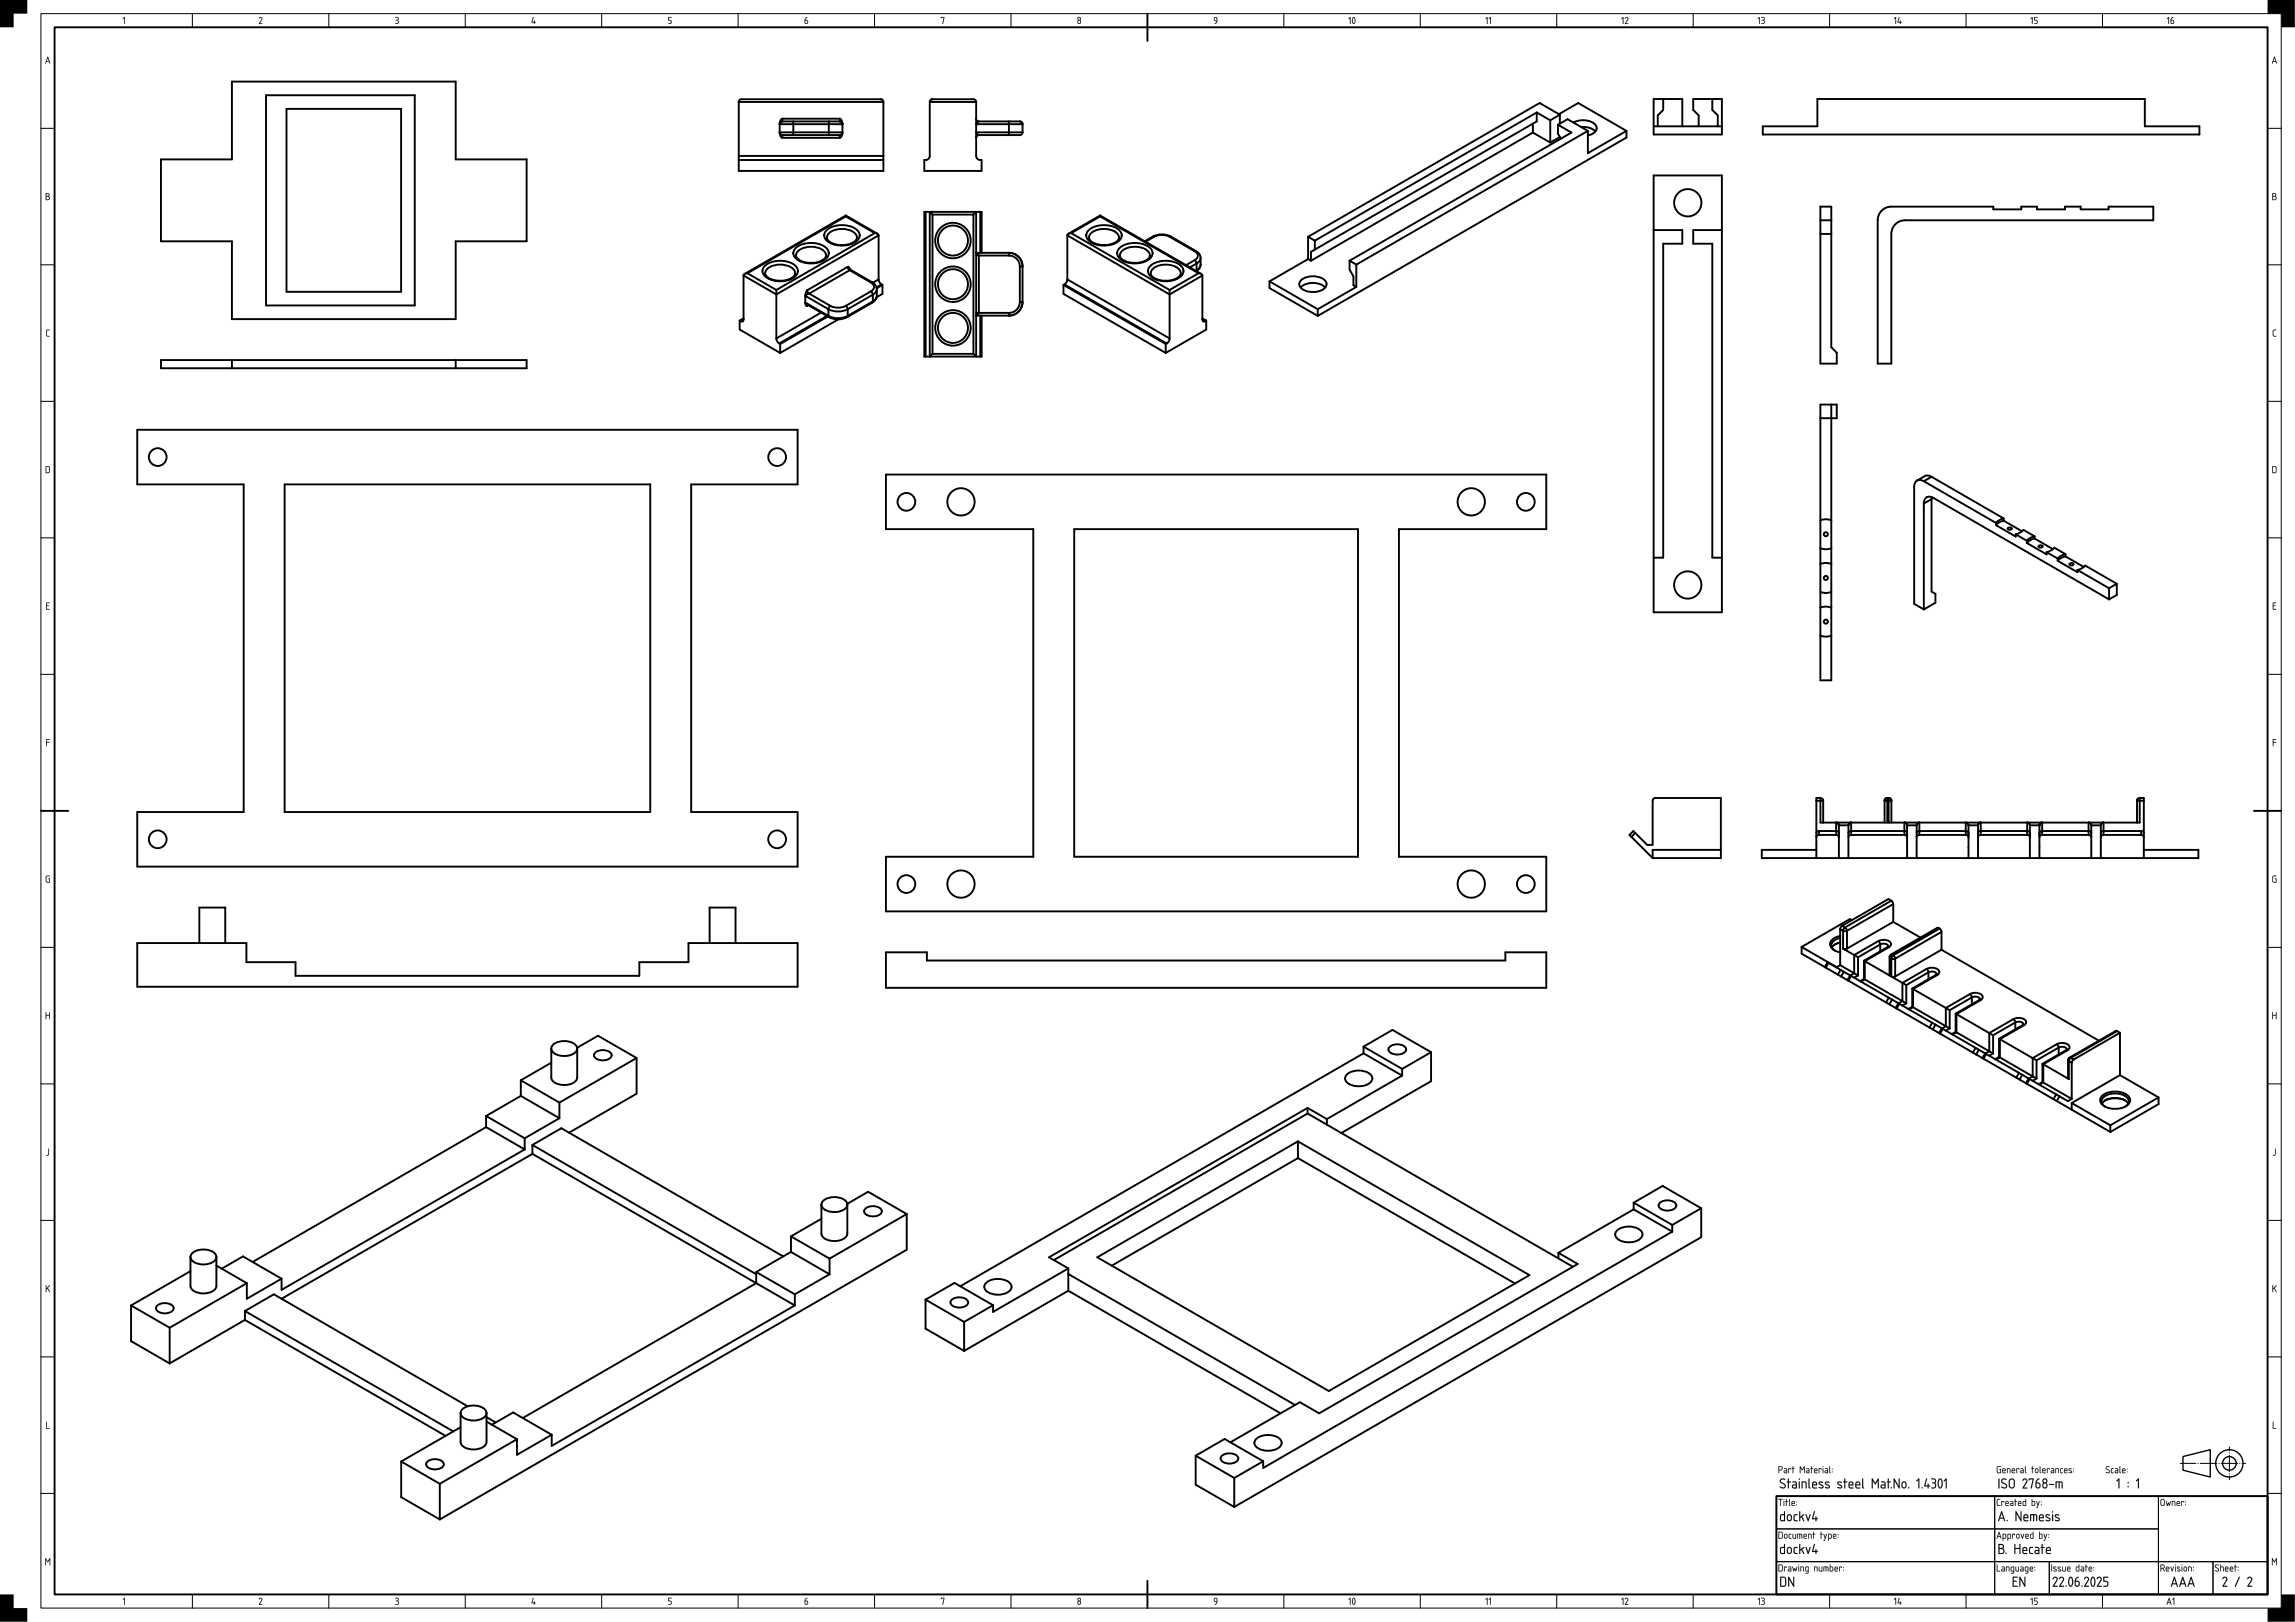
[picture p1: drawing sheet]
<svg xmlns="http://www.w3.org/2000/svg" width="841mm" height="594mm" viewBox="0 0 841 594" stroke-linecap="round" stroke-linejoin="round" font-family="sans-serif">
<g fill="none" stroke="#000" stroke-width=".7">
<path d="M20 10h811v574h-811zM420.5 5v10M85 29.9h82v28.5h26v30h-26v28.5h-82v-28.5h-26v-30h26zM97.5 34.9h54.5v77h-54.5zM105 39.9h42v67h-42zM270.7 37.4v25.2h53v-25.2M270.7 37.4h53M322.7 36.4h-51l-.7 .2-.3 .8M322.7 36.4l.7 .2 .3 .8M322.7 36.4l.6 .1M340.7 37.4v19.7a1.6 1.6 0 0 1-2 1.5v4h21v-4h-.5a1.5 1.5 0 0 1-1.5-1.5v-19.7M340.7 37.4h17"/>
<path d="M341.7 36.4h15.1l.7 .3 .2 .7M341.7 36.4l-.7 .2-.3 .8M341.7 36.4l-.6 .1M609.5 36.3v4l-2 2v4M627.5 36.3v4l2 2v4M270.7 58.6h53M270.7 57.1h53M285.7 48.5a1 1 0 0 0 1 1M285.7 48.5l.3 1.3 .7 .7M285.7 48.5h23M285.7 45.5h23M285.7 45.5v3"/>
<path d="M286.7 44.5a1 1 0 0 0-1 1M286.7 43.5l-.7 .6-.3 1.4M286.7 49.5h21M286.7 44.5h21M286.7 50.5h21M286.7 43.5h21M286.7 43.5v1M286.7 49.5v1M290.7 44.5v5M303.7 44.5v5M307.7 44.5a1 1 0 0 1 1 1M307.7 43.5l.7 .6 .3 1.4"/>
<path d="M307.7 43.5v1M307.7 49.5v1M308.7 48.5a1 1 0 0 1-1 1M308.7 48.5l-.3 1.3-.7 .7M308.7 45.5v3M357.7 43.5a1 1 0 0 0 1 1M358.7 49.5a1 1 0 0 0-1 1M358.7 44.5h15a1 1 0 0 1 1 1M358.7 44.5l-1 1h17M369.7 44.5v5M374.7 48.5a1 1 0 0 1-1 1h-15M374.7 48.5h-17l1 1"/>
<path d="M374.7 45.5v3M561.7 48.6l-81.3 46.9M561.7 45.3v3.3M561.7 48.6l6.4 3.6M563.2 41.2v3.3l-81.4 46.9M563.2 41.2l-81.4 47M563.2 41.2l4.9 2.9M568.1 44.1v8.1M570.9 45.7l3.6-2 7.4 4.2M570.9 45.7l5 2.9-81.3 46.9M570.9 45.7v3.3l1.1 1.8M571.3 41.8l7.1-4.1 17.6 10.2"/>
<path d="M571.6 42l-7.4-4.3-84.8 49M571.6 42l-3.5 2.1M571.6 42v3.3M571.6 50.2l-3.5 2M576.6 44.9a7.1 7.1 0 0 1 8.2 1.1 2.71 2.71 0 0 1-2.5 3.5l-.4 .1M579.4 46.5a6.4 6.4 0 0 1 5.2 1.6M581.9 47.9v8.2l14.1-8.2M581.9 47.9l-84.9 49M596 47.9v2.5l-113.1 65.3M606 46.3h25M616.5 46.3v-10h-10.5v13h25v-13h-10.5v4l2 2v4M646 46.3h20v-10h120v10h20v3h-160z"/>
<path d="M309.9 78.9v.4M309.9 78.9l11.7 6.7M309.9 78.9l-37 21.4M309.9 79.3l-36 20.8M309.9 79.3l10.7 6.1M339.2 77.6v53M341.7 78.6l-1-1v53l1-1M341.7 78.6v51M341.7 78.6h15M356.7 78.6l1-1v53l-1-1M356.7 78.6v51M359.2 77.6v15"/>
<path d="M403.2 78.9v.4M403.2 78.9l37 21.4M403.2 78.9l-11.7 6.7M403.2 79.3l36 20.8M403.2 79.3l-10.7 6.1M606 64.3h25v160h-25zM667.1 75.7h4v51.5l2 2v4h-6zM689.9 76.9a5 5 0 0 1 3.2-1.2h37.4v1h10.2v-1h5.8v1h10.2v-1h5.8v1h10.2v-1h16.4v5h-91a5 5 0 0 0-5 5v47.5h-5v-52.5a5 5 0 0 1 1.8-3.8zM280.1 97.5a9.2 9.2 0 0 1 11.6 0 2.7 2.7 0 0 1-1.2 4.4 9.5 9.5 0 0 1-10.4-.9 2.41 2.41 0 0 1 0-3.5zM281.2 98.5a7.7 7.7 0 0 1 9.9 .5 2.25 2.25 0 0 1-1.8 3.2 7.7 7.7 0 0 1-8.7-1.5l-.1-1.2zM291.4 91a9.2 9.2 0 0 1 11.6 0 2.7 2.7 0 0 1-1.2 4.4 9.5 9.5 0 0 1-10.4-.9 2.41 2.41 0 0 1 0-3.5zM292.5 92a7.7 7.7 0 0 1 9.9 .4 2.25 2.25 0 0 1-1.8 3.3 7.7 7.7 0 0 1-8.7-1.5l-.1-1.2z"/>
<path d="M302.8 84.5a9.2 9.2 0 0 1 11.5 0 2.7 2.7 0 0 1-1.2 4.4 9.5 9.5 0 0 1-10.3-1 2.41 2.41 0 0 1 0-3.4zM303.8 85.4a7.7 7.7 0 0 1 9.9 .5 2.25 2.25 0 0 1-1.8 3.2 7.7 7.7 0 0 1-8.7-1.5l-.1-1.1zM310.7 97.7l.3 .1 .5 .9M310.7 97.7l.7 1.3M310.7 97.7l-14.9 8.6M311.4 99l-14.9 8.5M311.4 99l7.7 4.5M311.5 98.7l-.1 .3M311.5 98.7l8.1 4.7M311.5 98.7h.1M320.6 85.4l1 .2M320.6 85.4l-36.1 20.8"/>
<path d="M321.6 85.6l.4 .6M322 86.2v16.1M322 86.2l-37.5 21.6-12-6.9M357.7 93.6h12M359.7 92.6v-15h-21v53h21v-15M369.7 92.6a5 5 0 0 1 5 5M369.7 92.6h-12l1 1v21l-1 1h12M369.7 93.6a4 4 0 0 1 4 4M369.7 92.6v1M373.7 97.6v13M373.7 97.6h1M374.7 97.6v13"/>
<path d="M391.1 86.2v16.1M391.1 86.2l37.5 21.6 12-6.9M391.5 85.6l-.4 .6M392.5 85.4l-1 .2M392.5 85.4l36.1 20.8M398.8 84.5a9.2 9.2 0 0 1 11.5 0 2.7 2.7 0 0 1-1.1 4.4 9.5 9.5 0 0 1-10.4-1 2.41 2.41 0 0 1 0-3.4zM399.8 85.5a7.7 7.7 0 0 1 9.8 .3 2.04 2.04 0 0 1-1.3 3.2 7.8 7.8 0 0 1-9.1-1.4l-.1-1.1zM410.1 91a9.2 9.2 0 0 1 11.6 0 2.7 2.7 0 0 1-1.2 4.4 9.5 9.5 0 0 1-10.4-.9 2.41 2.41 0 0 1 0-3.5zM411.1 92a7.7 7.7 0 0 1 9.9 .3 2.04 2.04 0 0 1-1.4 3.2 7.8 7.8 0 0 1-9.1-1.3v-1.2zM421.4 97.5a9.2 9.2 0 0 1 11.6 0 2.7 2.7 0 0 1-1.2 4.4 9.5 9.5 0 0 1-10.4-.9 2.41 2.41 0 0 1 0-3.5zM422.4 98.5a7.7 7.7 0 0 1 9.9 .4 2.04 2.04 0 0 1-1.4 3.2 7.8 7.8 0 0 1-9.1-1.4v-1.2zM422.5 86.7a7.2 7.2 0 0 1 6.6 0"/>
<path d="M422.5 86.7h.5M422.5 86.7l-3 1.7M423 86.7a6.3 6.3 0 0 1 5.6 0M423 86.7l-3.2 1.8M428.6 86.7l9.2 5.3M429.1 86.7h-.5M429.1 86.7l9.2 5.3M437.8 95.3l.7 1.2M437.8 92a1.73 1.73 0 0 1 1.2 1.7 1.73 1.73 0 0 1-1.2 1.6M437.8 95.3l-3.2 1.8M438.3 92a2.96 2.96 0 0 1 1.7 2.5M438.3 92h-.5"/>
<path d="M438.5 96.5v2.5M438.5 99l-.3 .2M438.5 96.5l-2.4 1.4M440 96.9a2.91 2.91 0 0 1-1.5 2.4v-.3M440 96.9l-.6 1.3-.9 .8M440 94.5l-.6 1.3-.9 .7M440 94.5v2.4M479.4 94.9l1 .6M479.4 86.7l2.4 1.5M479.4 86.7v8.2M479.4 94.9l-14.2 8.2M481.8 91.4l-1.4 .8v3.3"/>
<path d="M481.8 88.2v3.2M494.6 95.5v3.3l1.4 2.4v3.3l1 .6M494.6 95.5l2.4 1.4M497 96.9v8.2M606 84.3h10.5v5h-7v115h-3.5M631 84.3h-10.5v5h7v115h3.5M667.1 80.7h4M667.1 85.7h4M271.1 117.4l.3 .2M271.1 117.4v3.3l14.8 8.6M272.5 117l-.3 .7-.8-.1M272.5 100.9v16.1"/>
<path d="M272.5 117l-1.1 .6M272.5 116.6l-1.4 .8M272.9 100.3l-.4 .6M273.9 100.1l-1 .2M273.9 100.1l10.6 6.1M284.5 106.2v17.8M295.1 110.8l.2 1 .5 .2M295.1 110.8l.6 .7 8.1 4.7M295.1 108.4v2.4M295.1 110.8l8.5 4.9M295.1 108.4l8.5 4.9M295.8 106.3l-.5 .8-.2 1.3"/>
<path d="M295.8 106.3l.7 1.2M295.9 111.6l-.1 .4M296.5 107.5l-1.4 .9M296.5 111.6l-.7 .4M296.5 107.5l7.8 4.5M300.9 114.5l-16.4 9.5M303 115.7l-17.4 10.1M303.4 115.9l-17.5 10.1M303.6 115.7a7.8 7.8 0 0 0 7.1 0M303.6 113.3a7.8 7.8 0 0 0 7.1 0M303.6 115.7l.2 .5M303.6 113.3v2.4"/>
<path d="M303.8 116.2a7.2 7.2 0 0 0 6.6 0M304.3 112l-.7 1.3M304.3 112a6.3 6.3 0 0 0 5.6 0M307.2 117l-21.3 12.3M309.9 112l.8 1.3M310.7 115.7l-.3 .5M310.7 113.3v2.4M319.1 103.5a1.73 1.73 0 0 1 1.2 1.6 1.73 1.73 0 0 1-1.2 1.6M319.1 106.7l.7 1.2M319.1 106.7l-9.2 5.3M319.6 103.4a2.96 2.96 0 0 1 1.7 2.5M319.6 103.4l-.5 .1"/>
<path d="M319.6 110.9l-9.2 5.3M319.8 110.4l-.2 .5M319.8 107.9v2.5M319.8 110.4l-9.1 5.3M319.8 107.9l-9.1 5.4M321.3 108.4a2.96 2.96 0 0 1-1.7 2.5M321.3 108.4l-.5 1.3-1 .7M321.3 105.9l-.5 1.3-1 .7M321.3 105.9v2.5M322 102.3l.2 .9 .8 1M322 102.3l-2.1 1.2M323 104.2l-1.8 1"/>
<path d="M323 104.2l.4 .2M323.4 104.4v3.2l-2.1 1.3M323.4 104.4l-2.1 1.2M357.7 114.6h12M359.2 115.6v15M369.7 114.6v1M373.7 110.6a4 4 0 0 1-4 4M373.7 110.6h1M374.7 110.6a5 5 0 0 1-5 5M389.7 104.4v3.2l37.5 21.7M389.7 104.4l37.5 21.6M390.1 104.2l-.4 .2"/>
<path d="M390.1 104.2l37.4 21.6M391.1 102.3l-.2 .9-.8 1M391.1 102.3l37.5 21.7M428.6 106.2v17.8M439.2 100.1l1 .2M439.2 100.1l-10.6 6.1M440.2 100.3l.4 .6M440.6 117l.3 .7 .8-.1M440.6 100.9v16.1M440.6 117l1.1 .6M440.6 116.6l1.4 .8M442 117.4l-.3 .2"/>
<path d="M442 117.4v3.3l-14.8 8.6M465.2 103.1v2.4l17.7 10.2M465.2 103.1l17.7 10.2M476.6 105.3a7 7 0 0 1 9.1 0M477 102.5a7.1 7.1 0 0 1 8.7 .4 2.32 2.32 0 0 1-1.6 3.5 6.9 6.9 0 0 1-7.7-1.4 1.88 1.88 0 0 1 .6-2.5zM482.9 113.3v2.4M497 105.1l-14.1 8.2M59 131.9h134v3h-134zM85 131.9v3M167 131.9v3M284.5 124l.2 .8 .9 1M285.6 125.8l.3 .2"/>
<path d="M285.9 126v3.3M341.7 129.6h15M427.2 126v3.3M427.5 125.8l-.3 .2M428.6 124l-.2 .8-.9 1M50.3 157.4h242v20h-39v120h39v20h-242v-20h39v-120h-39zM671.1 148.2v101h-4v-101h6v5h-6M104.3 177.4h134v120h-134zM324.7 173.8h242v20h-54v120h54v20h-242v-20h54v-120h-54zM702.5 176l-.6 .7-.4 1.6v42.9l3.5 2M702.5 176l1.4-.2 1.1 .5M705 176.3l26.4 15.2"/>
<path d="M707.8 174.6l-1.1-.4h-.9l-3.3 1.8M707.8 174.6l26.5 15.3M707.8 174.6l-2.8 1.7M393.7 193.8h104v120h-104zM667.1 190.6l2.3-.4 1.7 .4M705 184.4a2.15 2.15 0 0 1 1-2.3 2.15 2.15 0 0 1 2.5 .3l64.4 37.1M705 184.4v38.8M707.8 182.8v33.9l1.4 .8v3.3l-4.2 2.4M707.8 182.8l-2.8 1.6M707.9 182.1l-.1 .7M731.4 191.5v.8M731.4 192.3l7.3 4.2v-.8"/>
<path d="M734.3 189.9l-1.7 .7-1.2 .9M734.3 190.7l-1.7 .7-1.2 .9M734.3 189.9v.8M734.3 190.7l6.7 3.9M735.8 193.4a.77 .77 0 0 1 .8-.3 .77 .77 0 0 1 .6 .7 .77 .77 0 0 1-.8 .3 .77 .77 0 0 1-.6-.7zM738.7 195.7l1.7-.7 1.1-.9 4.1 2.3M738.7 195.7l4 2.4M742.7 198.9l7.3 4.2v-.9M742.7 198.1v.8M745.6 196.4l-1.7 .7-1.2 1M745.6 197.2l-1.7 .7-1.2 1M745.6 197.2l6.7 3.9"/>
<path d="M745.6 196.4v.8M747.1 200a.77 .77 0 0 1 .8-.3 .77 .77 0 0 1 .6 .6 .77 .77 0 0 1-.8 .3 .77 .77 0 0 1-.6-.6zM667.1 200.8l2.3 .4 1.7-.4M667.1 206.6l1.7-.4 2.3 .4M667.1 216.8l2.3 .4 1.7-.4M750 202.2l1.7-.6 1.1-1 4.1 2.4M750 202.2l4.1 2.4M754.1 205.4l7.2 4.2v-.8M754.1 204.6v.8M756.9 203.8l-1.7 .6-1.1 1M756.9 203l-1.7 .6-1.1 1M756.9 203.8l6.7 3.9"/>
<path d="M756.9 203v.8M758.4 206.5a.77 .77 0 0 1 .8-.3 .77 .77 0 0 1 .6 .6 .77 .77 0 0 1-.8 .3 .77 .77 0 0 1-.6-.6zM761.3 208.8l1.7-.7 1.1-1 11.6 6.7M761.3 208.8l11.6 6.7M772.9 215.5v4M775.7 213.8v4.1l-2.8 1.6M775.7 213.8l-2.8 1.7M667.1 232.8l2.3 .4 1.7-.4M667.1 222.6l2.3-.4 1.7 .4M15 297h10M605.9 292.6l.7-.3h24v22h-25l-8.5-8.5 1.5-1.4 5 5.1h2v-16.2zM665.6 293.3h2.5"/>
<path d="M667.1 292.3a1 1 0 0 1 1 1M667.1 292.3v9h24.5v-9M667.1 292.3h-1.5v22M668.1 293.3v8M690.6 293.3v8M690.6 293.3h2.5M691.6 292.3a1 1 0 0 0-1 1M691.6 292.3h.5M692.1 292.3a1 1 0 0 1 1 1M692.1 292.3v9h92v-9M693.1 293.3v8M783.1 293.3v8"/>
<path d="M783.1 293.3h2.5M784.1 292.3a1 1 0 0 0-1 1M784.1 292.3h1.5v22M826 297h10M599.3 305.1l-1.5 1.4M630.6 311.3h-25v3M665.6 311.3h-20v3h160v-3h-20M666.6 304.4l-.7 .2-.3 .5M666.6 304.4h6.3l.7 .2 .3 .5M666.6 305.8l-.7 .2-.3 .5M666.6 305.8h6.3M666.6 304.4v1.4"/>
<path d="M672.9 305.8l.7 .2 .3 .5M672.9 301.3l.7 .3 .3 .7M672.9 301.3a1 1 0 0 1 1 1M672.9 301.3v4.5M673.9 302.3v12M673.9 302.3h3.5M677.4 305.1l.3-.5 .7-.2h19.5l.7 .2 .3 .5M677.4 302.3v12M678.4 305.8l-.7 .2-.3 .5M678.4 301.3l-.7 .3-.3 .7M678.4 301.3a1 1 0 0 0-1 1M678.4 305.8h19.5"/>
<path d="M678.4 301.3v4.5M697.9 305.8l.7 .2 .3 .5M697.9 301.3l.7 .3 .3 .7M697.9 301.3a1 1 0 0 1 1 1M697.9 301.3v4.5M698.9 302.3v12M698.9 302.3h3.5M702.4 305.1l.3-.5 .7-.2h17l.7 .2 .3 .5M702.4 302.3v12M703.4 305.8l-.7 .2-.3 .5M703.4 301.3a1 1 0 0 0-1 1M703.4 301.3l-.7 .3-.3 .7"/>
<path d="M703.4 305.8h17M703.4 301.3v4.5M720.4 305.8l.7 .2 .3 .5M720.4 301.3a1 1 0 0 1 1 1M720.4 301.3l.7 .3 .3 .7M720.4 301.3v4.5M721.4 302.3v12M721.4 302.3h3.5M724.9 305.1l.3-.5 .7-.2h17l.7 .2 .3 .5M724.9 302.3v12M725.9 305.8l-.7 .2-.3 .5M725.9 301.3l-.7 .3-.3 .7"/>
<path d="M725.9 301.3a1 1 0 0 0-1 1M725.9 305.8h17M725.9 301.3v4.5M742.9 305.8l.7 .2 .3 .5M742.9 301.3a1 1 0 0 1 1 1M742.9 301.3l.7 .3 .3 .7M742.9 301.3v4.5M743.9 302.3v12M743.9 302.3h3.5M747.4 305.1l.3-.5 .7-.2h17l.7 .2 .3 .5M747.4 302.3v12M748.4 305.8l-.7 .2-.3 .5"/>
<path d="M748.4 301.3l-.7 .3-.3 .7M748.4 301.3a1 1 0 0 0-1 1M748.4 305.8h17M748.4 301.3v4.5M765.4 305.8l.7 .2 .3 .5M765.4 301.3a1 1 0 0 1 1 1M765.4 301.3l.7 .3 .3 .7M765.4 301.3v4.5M766.4 302.3v12M766.4 302.3h3.5M769.9 302.3v12M770.9 305.8l-.7 .2-.3 .5"/>
<path d="M770.9 301.3l-.7 .3-.3 .7M770.9 301.3a1 1 0 0 0-1 1M770.9 305.8h13.7M770.9 301.3v4.5M784.6 305.8l.7 .2 .3 .5M784.6 304.4h-13.7l-.7 .2-.3 .5M784.6 304.4l.7 .2 .3 .5M784.6 304.4v1.4M675.1 339.1l-.7 1.2M675.1 339.1l1 .6M676.1 339.7l-.7 1.2M676.1 339.7l.7 1.2"/>
<path d="M678.6 337l-.7-.4-17.7 10.2M693.1 329.9l.7 1.2M693.1 329.9l-1.1-.6-16.9 9.8M693.1 329.9l-17 9.8M693.8 331.1v6.6M693.8 337.7l10 5.7M693.8 337.7l-17 9.7M693.8 331.1l-17 9.8M710.4 339.9l-.5-.1-17 9.8M710.4 339.9l.4 .2M710.4 339.9l-17 9.8M50.3 345.4h40v7h18v5h126v-5h18v-7h40v16h-242z"/>
<path d="M73 345.4v-13h9.5v13M260 345.4v-13h9.5v13M324.7 348.8h15v3h212v-3h15v13h-242zM660.2 346.8v2.5l113.1 65.3M660.2 346.8l12.9 7.5M668.7 354.2l1-1.7 88.1 50.8 1.4-.8M670.1 352.7l-1 1.7M674.4 342.8a3.8 3.8 0 0 0-3.7 3.4 4.5 4.5 0 0 0 3.7 2.6M674.4 345.3l-2 .6M674.4 343.5a2.92 2.92 0 0 0-3.1 3.6l1.1 1.1M674.4 345.2l-1.8 .6-1.3 1.2M674.4 353.5l-1.5 .8"/>
<path d="M674.4 340.3v13.2M674.4 353.5l6.5 3.8M674.4 340.3l1 .6M674.5 355.2l-1 1.7M675.4 347.4h1.4M675.4 340.9h1.4M675.4 347.4l5.5 3.2M675.4 340.9v6.5M675.7 355.9l-1 1.7M676.8 340.9v6.5M678 357.2l-1 1.8M678.4 357.5l-1 1.7"/>
<path d="M680.9 357.3l-1.4 .8M680.9 350.6v6.7M683.1 358.5l15.5 9M683.1 351.9l9.6 5.5M683.1 358.5l-1.4 .9M683.1 351.9v6.6M688.3 344.7a3.8 3.8 0 0 1 4.6 .7 1.19 1.19 0 0 1-.7 1.5M688.3 344.7l.7 1.2M688.3 344.7l-8.8 5.1v6.7l-1.4 .8M689 345.9a2.2 2.2 0 0 1 3 .7M689 345.9v2.5M689 345.9l-8.1 4.7"/>
<path d="M691.7 346.9h.5M691.7 346.9l-8.6 5M692 346.6h.1M692 346.6l-.3 .3M692.2 346.9l-8.8 5.1v6.7l-1.4 .8M692.4 350.5v6.5l.3 .4M692.4 350.5l.3 .4M692.7 350.9l.4 .2M692.7 350.9v6.5M692.9 349.6l-.5 .9M692.9 349.6l.5 .1M693.1 357.7h1.4"/>
<path d="M693.1 351.1h1.4M693.1 351.1v6.6M693.1 357.7l5.5 3.1M693.4 349.7l-.7 1.2M693.4 349.7l.4 .2M693.8 349.9l.7 1.2M693.8 349.9l-.7 1.2M694.5 351.1v6.6M706 354.9a3.8 3.8 0 0 1 4.6 .7 1.19 1.19 0 0 1-.7 1.5M706 354.9l.7 1.2M706 354.9l-8.8 5.1v6.7l-1.5 .8-1 1.7M706.7 356.1a2.19 2.19 0 0 1 3 .7l-.3 .3"/>
<path d="M706.7 356.1v2.5M706.7 356.1l-8.1 4.7M709.4 357.1h.5M709.4 357.1l-8.6 5M709.9 357.1l-8.9 5.1v6.7l-1.4 .8M710.8 340.1l.7 1.2M710.8 340.1l-17 9.8M711.5 347.9l57.7 33.3M711.5 341.3v6.6M711.5 347.9l-17 9.8M711.5 341.3l-17 9.8M692.2 365.4l-1 1.8"/>
<path d="M693.4 366.1l-1 1.7M696 367.7l-1 1.7M698.6 367.5l-1.4 .8M698.6 360.8v6.7M700.8 368.7l13.7 8M700.8 362.1l13.7 7.9M700.8 368.7l-1.5 .9M700.8 362.1v6.6M708.1 374.6l-1 1.7M709.3 375.3l-1 1.7M711.6 376.6l-1 1.8M712 376.8l-1 1.8"/>
<path d="M714.5 376.7l-1.4 .8M714.5 370v6.7M716.7 377.9l13.7 8M716.7 371.3l13.7 7.9M716.7 377.9l-1.4 .9M716.7 371.3v6.6M721.9 364.1a3.8 3.8 0 0 1 4.6 .7 1.19 1.19 0 0 1-.7 1.5M721.9 364.1l.7 1.2M721.9 364.1l-8.8 5.1v6.7l-1.4 .8M722.6 365.3a2.2 2.2 0 0 1 3 .7M722.6 365.3v2.5M722.6 365.3l-8.1 4.7"/>
<path d="M725.3 366.3h.5M725.3 366.3l-8.6 5M725.6 366h.1M725.6 366l-.3 .3M725.8 366.3l-8.8 5.1v6.7l-1.5 .8M730.4 379.2v6.7M737.8 373.3a3.8 3.8 0 0 1 4.6 .7 1.19 1.19 0 0 1-.7 1.5M737.8 373.3l.7 1.2M737.8 373.3l-8.8 5.1v6.6l-1.4 .9M738.5 374.5a2.2 2.2 0 0 1 3 .7M738.5 374.5v2.5M738.5 374.5l-8.1 4.7"/>
<path d="M741.2 375.5h.5M741.2 375.5l-8.6 4.9M741.5 375.2h.1M741.5 375.2l-.3 .3M741.7 375.5l-8.8 5.1v6.7l-1.4 .8M775.8 377.7l-.5-.1-16.9 9.8M775.8 377.7l1.1 .6M775.8 377.7l-16.9 9.8M776.9 378.3v15.5M776.9 378.3l-17 9.8M190.9 395.7l14.1 8.1M190.9 395.7v5.7"/>
<path d="M202 384v10.7a4.1 4.1 0 0 0 4.5 2.7 4.4 4.4 0 0 0 5-2.7v-10.7M202 384a4.1 4.1 0 0 0 4.5 2.8 4.4 4.4 0 0 0 5-2.8M202 384a4.2 4.2 0 0 1 4.8-2.7 4.2 4.2 0 0 1 4.7 2.7M202 389.2l-11.1 6.5M211.5 383.8l7.6-4.5 14.2 8.2M218 385.7a4.4 4.4 0 0 1 6.1 .4 2.18 2.18 0 0 1-2.6 2.2 3.1 3.1 0 0 1-3.8-1.8zM233.3 387.5v13.1l-24.8 14.3M233.3 387.5l-28.3 16.3M493.8 393.4a7.1 7.1 0 0 1 8.7 .5 2.42 2.42 0 0 1-1.9 3.5 6.7 6.7 0 0 1-7.4-1.5 1.88 1.88 0 0 1 .6-2.5zM499.7 385.8l14.1 8.2M499.7 383.3l10.6-6.1 14.1 8.2M499.7 383.3v2.5"/>
<path d="M499.7 383.3l14.1 8.2M499.7 385.8l-147.8 85.3M509.1 383.5a4.4 4.4 0 0 1 6.1 .4 2.18 2.18 0 0 1-2.5 2.3 3.1 3.1 0 0 1-3.9-1.8zM513.8 394l-27.6 15.9M513.8 391.5v2.5M524.4 385.4v10.6l-32.9 19M524.4 385.4l-10.6 6.1M724 383.8l-1 1.7M725.2 384.5l-1 1.7M727.5 385.8l-1 1.8M727.9 386l-1 1.8M730.4 385.9l-1.4 .8"/>
<path d="M732.6 387.1l13.7 7.9M732.6 380.4l13.7 8M732.6 387.1l-1.4 .8M732.6 380.4v6.7M739.9 393l-1 1.7M741.1 393.7l-1 1.7M743.8 395.2l-1 1.8M746.3 395l-1.4 .9M746.3 388.4v6.6M748.5 396.3l10.7 6.2M748.5 389.6l.3 .2M748.5 396.3l-1.4 .8"/>
<path d="M748.5 389.6v6.7M748.8 389.8l9.3 5.4M748.8 389.8v6.7l-1.4 .8M753.7 382.5a3.8 3.8 0 0 1 4.6 .7 1.19 1.19 0 0 1-.7 1.5M753.7 382.5l.7 1.2M753.7 382.5l-8.8 5.1v6.6l-1.5 .8-1 1.7M754.4 383.7a2.2 2.2 0 0 1 3 .7M754.4 383.7v2.5M754.4 383.7l-8.1 4.7M757.1 384.6l.5 .1M757.1 384.6l-8.6 5M757.4 384.4h.1"/>
<path d="M757.4 384.4l-.3 .2M757.6 384.7l-8.8 5.1M757.9 388.3v6.5l.2 .4M757.9 388.3l.2 .4M758.1 388.7l1.1 .6M758.1 388.7v6.5M758.4 387.4l-.5 .9M758.4 387.4l.5 .1M758.9 387.5l-.8 1.2M758.9 387.5l1 .6M759.2 389.3v13.2M759.9 388.1l-.7 1.2"/>
<path d="M776.9 393.8l14.1 8.1M776.9 393.8l-17.7 10.2M178.1 408.7l14.2 8.2M178.1 412.8l14.2 8.2M178.1 408.7v4.1M178.1 412.8l-85.5 49.4M190.9 401.4l14.1 8.2M190.9 401.4l-12.8 7.3M192.3 416.9v4.1M195.1 419.4v3.2M195.1 419.4l10.6-6.2 81.3 47M195.1 419.4l82 47.3"/>
<path d="M205 403.8v5.8M205 409.6l-12.7 7.3M475.6 418v6.2M479.2 405.8l-94.8 54.7 7.1 4.1M479.2 407.8l97.2 56.2M479.2 405.8l7 4.1M479.2 405.8v2M479.2 407.8l-93 53.7M486.2 409.9v2M753.5 400.8l-1 1.8M754.7 401.5l-1 1.8M759.2 404l14.1 8.2"/>
<path d="M759.2 404v2.4M770.3 404.2a6.6 6.6 0 0 1 9.6 0M770.5 401.2a7.8 7.8 0 0 1 9.7 .6 2.53 2.53 0 0 1-2 3.8 7.7 7.7 0 0 1-8.2-1.4 2.07 2.07 0 0 1 .5-3zM771.4 403.1a8.7 8.7 0 0 1 7.4 0M771.4 405.3a2.16 2.16 0 0 1-1.3-2.2 2.16 2.16 0 0 1 1.7-1.9 6.9 6.9 0 0 1 8.1 1.3l.2 1.3-.5 .8-.8 .7M773.3 412.2v2.4M791 401.9v2.5l-17.7 10.2M791 401.9l-17.7 10.3M192.3 421l-89.1 51.4v-4.1M195.1 422.6l-91.9 53.1M195.1 422.6l96.2 55.5M475.6 424.2l79.6 45.9"/>
<path d="M475.6 424.2l-68.2 39.4M289.9 452.8l14.1 8.2M289.9 458.5l14.1 8.2M289.9 452.8v5.7M289.9 458.5l-12.8 7.4M301 441.2v10.6a4.1 4.1 0 0 0 4.5 2.7 4.4 4.4 0 0 0 5-2.7v-10.6M301 441.2a4.1 4.1 0 0 0 4.5 2.7 4.4 4.4 0 0 0 5-2.7M301 441.2a4.2 4.2 0 0 1 4.8-2.7 4.2 4.2 0 0 1 4.7 2.7M301 446.4l-11.1 6.4M310.5 440.9l7.6-4.4 14.2 8.2M317 442.8a4.4 4.4 0 0 1 6.1 .4 2.18 2.18 0 0 1-2.6 2.3 3.1 3.1 0 0 1-3.8-1.9zM332.3 444.7v13l-171.1 98.8"/>
<path d="M332.3 444.7l-28.3 16.3M571.1 458.9l7.1 4-94.8 54.8-7.1-4.1-25.4 14.7M571.1 458.9v2M592.8 450.5a7.1 7.1 0 0 1 8.7 .5 2.42 2.42 0 0 1-1.9 3.6 6.7 6.7 0 0 1-7.4-1.6 1.88 1.88 0 0 1 .6-2.5zM598.7 440.5v2.4M598.7 442.9l14.1 8.2M598.7 440.5l14.1 8.2M598.7 440.5l10.6-6.1 14.1 8.1M598.7 442.9l-27.6 16M608.1 440.7a4.4 4.4 0 0 1 6.1 .4 2.18 2.18 0 0 1-2.5 2.3 3.1 3.1 0 0 1-3.9-1.9zM612.8 451.1l-149.9 86.6v-2.5M612.8 448.7v2.4"/>
<path d="M623.4 442.5v10.7l-171.1 98.7M623.4 442.5l-10.6 6.2M48 478.1l14.2 8.2M48 478.1v13.1l14.2 8.2M57.7 478.1a4.3 4.3 0 0 1 5.9 .8 2.53 2.53 0 0 1-3.2 2.1 2.48 2.48 0 0 1-3.2-2.2zM69.8 460.4v10.6a4.2 4.2 0 0 0 4.7 2.7 4.2 4.2 0 0 0 4.8-2.7v-10.6M69.8 460.4a4.4 4.4 0 0 1 5-2.8 4.1 4.1 0 0 1 4.5 2.8M69.8 460.4a4.2 4.2 0 0 0 4.7 2.7 4.2 4.2 0 0 0 4.8-2.7M69.8 465.6l-21.8 12.5M79.3 463.5l11.2 6.5M81.3 464.7l7.7-4.5 14.2 8.1M90.5 470l-28.3 16.3"/>
<path d="M103.2 468.3l-12.7 7.4v-5.7M277.1 465.9v4.1l-85.5 49.4M277.1 465.9l14.2 8.2M291.3 474.1v4M291.3 478.1l-89.1 51.5v-4.1M304 461v5.7M304 466.7l-12.7 7.4M339.2 476l14.1 8.2M339.2 476l10.6-6.1 14.1 8.2M339.2 476v10.6l14.1 8.2M348.8 476a4.3 4.3 0 0 1 6 .7 2.53 2.53 0 0 1-3.3 2.2 2.48 2.48 0 0 1-3.1-2.2zM361.3 469.9a6.9 6.9 0 0 1 9.1 .5 2.34 2.34 0 0 1-1.9 3.3 6.4 6.4 0 0 1-7.7-1.8 1.89 1.89 0 0 1 .5-2z"/>
<path d="M363.9 478.1l-10.6 6.1M391.5 466.6l83.1 48M391.5 464.6v8.1M391.5 472.7l77.8 45M391.5 464.6l-27.6 15.9v-2.4M391.5 472.7l-38.2 22.1M402.1 460.5l73.5-42.5 84.9 49-73.5 42.5zM62.2 486.3v13.1M89.7 483.4l-27.5 16M89.7 480.2v3.2M89.7 480.2l10.7-6.1 71 41M89.7 483.4l73.6 42.5"/>
<path d="M89.7 480.2l76.4 44.1M353.3 484.2v10.6M168.8 517.5v10.6a4.2 4.2 0 0 0 4.7 2.8 4.2 4.2 0 0 0 4.8-2.8v-10.6M168.8 517.5a4.4 4.4 0 0 1 5-2.7 4.1 4.1 0 0 1 4.5 2.7M168.8 517.5a4.2 4.2 0 0 0 4.7 2.8 4.2 4.2 0 0 0 4.8-2.8M178.3 519.1l3.4 1.9M147 535.3l14.2 8.2M147 535.3v13.1l14.2 8.1M156.7 535.3a4.3 4.3 0 0 1 5.9 .7 2.53 2.53 0 0 1-3.2 2.2 2.48 2.48 0 0 1-3.2-2.3zM168.8 522.7l-21.8 12.6M178.3 520.7l11.1 6.4M180.3 521.8l7.7-4.5 14.2 8.2"/>
<path d="M189.4 527.1l-28.2 16.4M202.2 525.5l-12.8 7.3v-5.7M438.2 533.2l14.1 8.1M438.2 533.2v10.6l14.1 8.1M438.2 533.2l10.6-6.2 14.1 8.2M447.8 533.1a4.3 4.3 0 0 1 5.9 .8 2.53 2.53 0 0 1-3.2 2.2 2.48 2.48 0 0 1-3.1-2.3zM460.3 527.1a6.9 6.9 0 0 1 9.1 .5 2.34 2.34 0 0 1-1.9 3.3 6.4 6.4 0 0 1-7.7-1.8 1.89 1.89 0 0 1 .5-2zM462.9 535.2l-10.6 6.1M161.2 543.5v13M452.3 541.3v10.6M651 548h180v36h-180zM420.5 579v10"/>
<circle cx="618.5" cy="74.3" r="5"/>
<circle cx="349.2" cy="88.1" r="6.5"/>
<circle cx="349.2" cy="88.1" r="5.5"/>
<circle cx="349.2" cy="104.1" r="6.5"/>
<circle cx="349.2" cy="104.1" r="5.5"/>
<circle cx="349.2" cy="120.1" r="6.5"/>
<circle cx="349.2" cy="120.1" r="5.5"/>
<circle cx="57.8" cy="167.4" r="3.3"/>
<circle cx="284.8" cy="167.4" r="3.3"/>
<circle cx="332.2" cy="183.8" r="3.3"/>
<circle cx="352.2" cy="183.8" r="5"/>
<circle cx="539.2" cy="183.8" r="5"/>
<circle cx="559.2" cy="183.8" r="3.3"/>
<circle cx="669.1" cy="195.7" r=".75"/>
<circle cx="618.5" cy="214.3" r="5"/>
<circle cx="669.1" cy="211.7" r=".75"/>
<circle cx="669.1" cy="227.7" r=".75"/>
<circle cx="57.8" cy="307.4" r="3.3"/>
<circle cx="284.8" cy="307.4" r="3.3"/>
<circle cx="332.2" cy="323.8" r="3.3"/>
<circle cx="352.2" cy="323.8" r="5"/>
<circle cx="539.2" cy="323.8" r="5"/>
<circle cx="559.2" cy="323.8" r="3.3"/>
</g>
<g fill="none" stroke="#000" stroke-width=".37">
<path d="M15 5h821v584h-821zM70.5 5v5M120.5 5v5M170.5 5v5M220.5 5v5M270.5 5v5M320.5 5v5M370.5 5v5M470.5 5v5M520.5 5v5M570.5 5v5M620.5 5v5"/>
<path d="M670.5 5v5M720.5 5v5M770.5 5v5M15 47h5M356.7 49.5h.1M618.5 42.8h.1M831 47h5M15 97h5M831 97h5M670.1 104.4h.1M126 133.4h.1M15 147h5"/>
<path d="M831 147h5M15 197h5M831 197h5M15 247h5M831 247h5M613.9 303.3h.1M15 347h5M171.3 346.9h.1M445.7 355.3h.1M831 347h5M15 397h5M831 397h5"/>
<path d="M15 447h5M831 447h5M15 497h5M831 497h5M15 547h5M651 548h80v12h-80zM651 560h80v12h-80zM731 560h60v12h-60zM731 548h60v12h-60zM791 548h40v24h-40zM831 547h5M651 572h80v12h-80z"/>
<path d="M731 572h20v12h-20zM751 572h40v12h-40zM791 572h20v12h-20zM811 572h20v12h-20zM70.5 584v5M120.5 584v5M170.5 584v5M220.5 584v5M270.5 584v5M320.5 584v5M370.5 584v5M470.5 584v5"/>
<path d="M520.5 584v5M570.5 584v5M620.5 584v5M670.5 584v5M720.5 584v5M770.5 584v5"/>
</g>
<g fill="#000">
<path d="M0 0h10v5h-5v5h-5zM45.5 6.3l.3 .1-.2 2.4-.1-2.2-.5 .3zM95 6.5a.64 .64 0 0 1 .9-.2 .64 .64 0 0 1 .1 .9l-.8 1.4h.8l.1 .2h-1.2l.9-1.7a.44 .44 0 0 0-.2-.6 .44 .44 0 0 0-.6 .4zM144.9 6.2h.2a.71 .71 0 0 1 .9 .2 .71 .71 0 0 1-.2 1 .78 .78 0 0 1 .2 1.1 .78 .78 0 0 1-1.1 .1 .66 .66 0 0 0 1-.5 .66 .66 0 0 0-.8-.7v-.1a.47 .47 0 0 0 .7-.2 .47 .47 0 0 0-.2-.6zM195.3 6.2l.2 .2-.5 1.6h.7l.1-.5 .1 .5 .4 .2-.4 .1-.1 .5-.1-.5-.9-.1zM244.9 6.3h1.2l-1 .2v.8a.8 .8 0 0 1 1 .5 .8 .8 0 0 1-.6 1l-.6-.1 .6-.1a.54 .54 0 0 0 .4-.6 .54 .54 0 0 0-.5-.5h-.5zM344.9 6.2l1.2 .1-.6 2.5 .3-2.3h-.7l-.2 .2zM831 0h10v10h-5v-5h-5zM17.1 120.9l1-.2-.9 .5-.1 1.5 .3 .3 .8 .3h-.9l-.4-.4zM833.1 120.9l1-.2-1 .5v1.5l.2 .3 .8 .3h-.8l-.4-.4zM16.9 220.7h1.3l-.2 .3h-.9v.7l.8 .2-.8 .1v1h1l.1 .3h-1.3zM832.9 220.7h1.2l-.1 .3h-.9v.7l.8 .2-.8 .1v1h.9l.1 .3h-1.2z"/>
<path d="M16.9 270.7l1.3 .1-1 .1v.8l1 .2-1 .1-.2 1.3zM832.9 270.7l1.3 .1-1.1 .1v.8l1.1 .2-1.1 .1-.1 1.3zM16.9 320.9l1.4-.2-1.1 .3-.2 .4 .2 1.6h.8v-1l-.3-.1 .6-.1v1.4l-1 .1-.5-.3zM832.9 320.9l1.3-.2-1 .3-.2 .4 .2 1.6h.8v-1l-.4-.1 .6-.1v1.4l-.9 .1-.5-.3zM16.8 370.7l.2 .2v.8h1v-.9l.2-.1v2.6l-.2-.1v-1.2h-1v1.2l-.2 .1zM832.7 370.7l.2 .2v.8h1.1v-.9l.2-.1v2.6l-.2-.1v-1.2h-1.1v1.2l-.2 .1zM17.8 420.7l.2 .1v1.9a.55 .55 0 0 1-.4 .5 .55 .55 0 0 1-.6-.1l.7-.3zM833.7 420.7l.2 .1v1.9a.55 .55 0 0 1-.3 .5 .55 .55 0 0 1-.6-.1l.7-.3zM16.8 470.7l.2 .1v1.1l1.3-1.1-.8 .9 .7 1.6-.8-1.4-.6 1.3zM832.8 470.7l.2 .1v1.1l1.3-1.1-.8 .9 .7 1.6-.9-1.4-.5 1.3zM16.9 520.7l.2 .1v2.2h.9l.1 .3-1.2-.1zM832.9 520.7l.2 .1v2.2h.9l.1 .3-1.2-.1z"/>
<path d="M16.6 570.7l.9 1.2 .9-1.2v2.5l-.2-.1v-1.8l-.7 1-.7-1v1.8l-.2 .1zM832.6 570.7l.9 1.2 .8-1.2v2.5l-.2-.1v-1.8l-.6 1-.7-1v1.8l-.2 .1zM0 584h5v5h5v5h-10zM45.5 585.3h.3l-.2 2.5-.1-2.2-.5 .2zM95 585.4a.64 .64 0 0 1 .9-.1 .64 .64 0 0 1 .1 .9l-.8 1.3h.8l.1 .3h-1.2l.9-1.7a.44 .44 0 0 0-.2-.7 .44 .44 0 0 0-.6 .4zM144.9 585.2h.2a.71 .71 0 0 1 .9 .2 .71 .71 0 0 1-.2 1 .78 .78 0 0 1 .2 1.1 .78 .78 0 0 1-1.1 .1 .66 .66 0 0 0 1-.5 .66 .66 0 0 0-.8-.8 .47 .47 0 0 0 .7-.2 .47 .47 0 0 0-.2-.6zM195.3 585.2l.2 .1-.5 1.7h.7l.1-.5 .1 .5 .4 .1-.4 .1-.1 .6-.1-.5-.9-.2zM244.9 585.2l1.2 .1-1 .1v.8a.8 .8 0 0 1 1 .6 .8 .8 0 0 1-.6 1l-.6-.1 .6-.2a.54 .54 0 0 0 .4-.5 .54 .54 0 0 0-.5-.5l-.5-.1zM344.9 585.2l1.2 .1-.6 2.5 .3-2.4h-.7l-.2 .3zM831 589h5v-5h5v10h-10z"/>
<path d="M45.5 6.3l.3 .1-.2 2.4-.1-2.2-.3 .4-.2-.1zM45.5 6.3l-.5 .6 .5-.3 .1 2.2 .1-2.4z"/>
<path d="M95 6.4l.7-.2 .4 .4-.9 2 1 .1-1.3 .1 .9-1.7a.43 .43 0 0 0-.3-.6 .43 .43 0 0 0-.5 .4zM95 6.5l-.1 .3 .6-.4 .4 .5-1 1.9h1.2l-.9-.2 .8-1.4a.63 .63 0 0 0-.1-.8 .63 .63 0 0 0-.9 .1z"/>
<path d="M144.9 6.2l1.1 .2 .1 .4-.2 .6a.79 .79 0 0 1 .1 1.1 .79 .79 0 0 1-1.1 .1l.8-.2a.67 .67 0 0 0 .1-.7 .67 .67 0 0 0-.7-.3v-.1a.49 .49 0 0 0 .6-.1 .49 .49 0 0 0 .1-.6l-.9-.2zM144.9 6.3l.9 .3v.5l-.7 .3 .7 .2a.74 .74 0 0 1-.1 .9 .74 .74 0 0 1-.9 .2 .81 .81 0 0 0 1.2-.2 .81 .81 0 0 0-.2-1.1 .73 .73 0 0 0 .1-1 .73 .73 0 0 0-1-.1z"/>
<path d="M195.3 6.2l.2 .2-.5 1.6h.7l.1-.5 .1 .5 .4 .2-.4 .1-.1 .5-.1-.5-1-.1zM195.3 6.2l-.5 2 .9 .1 .1 .5 .1-.5 .4-.1-.4-.2v-.4l-.2 .4h-.7l.5-1.6z"/>
<path d="M244.9 6.2l1.3 .1-1.1 .2v.8a.83 .83 0 0 1 1 .3 .83 .83 0 0 1-.1 1l-1.2 .1 .7-.2a.52 .52 0 0 0 .4-.5 .52 .52 0 0 0-.5-.5h-.5zM244.9 6.3v1.2l.9 .1 .1 .6-.2 .3-.8 .2 .6 .1a.79 .79 0 0 0 .6-1 .79 .79 0 0 0-1-.5v-.9l1-.1z"/>
<path d="M295.1 6.6l.7-.3-.7 1a.75 .75 0 0 1 1.1 .2 .75 .75 0 0 1-.3 1 .75 .75 0 0 1-1.1-.3zM295.1 7.5v.7a.4 .4 0 0 0 .4 .4 .4 .4 0 0 0 .4-.4l-.1-.6z"/>
<path d="M295.1 6.6l.8-.4-.8 1 .7 .1 .3 .4v.7l-.5 .4-.8-.4 .1-1.3zM295.1 6.6l-.2 1.6a.74 .74 0 0 0 1 .3 .74 .74 0 0 0 .2-1 .74 .74 0 0 0-1-.2l.7-1zM295.1 7.5l.1 1 .6-.1v-.8zM295.1 7.5l.7 .1a.51 .51 0 0 1 .1 .7 .51 .51 0 0 1-.7 .2z"/>
<path d="M344.8 6.2l1.3 .1-.6 2.5 .3-2.3h-.7l-.2 .2zM344.9 6.3v.4l.1-.2h.9l-.4 2.3 .6-2.5z"/>
<path d="M395 8a.5 .5 0 0 0 1 0 .5 .5 0 0 0-1 0zM395.1 6.9a.4 .4 0 0 0 .8 0 .4 .4 0 0 0-.8 0zM395.1 6.4a.65 .65 0 0 1 .9 .1 .65 .65 0 0 1-.1 .9 .76 .76 0 0 1 .2 1.1 .76 .76 0 0 1-1.2 0 .76 .76 0 0 1 .2-1.1l-.3-.6z"/>
<path d="M395 8a.5 .5 0 0 0 1 0 .5 .5 0 0 0-1 0zM395 8a.51 .51 0 0 1 1 0 .51 .51 0 0 1-1 0zM395.1 6.9a.4 .4 0 0 0 .8 0 .4 .4 0 0 0-.8 0zM395.1 6.9a.41 .41 0 0 1 .8 0 .41 .41 0 0 1-.8 0zM395.1 6.3v.1a.65 .65 0 0 1 .9 0 .65 .65 0 0 1-.1 1l.2 .3-.1 .8-.8 .2-.4-.5zM395 6.5l.1 .9a.75 .75 0 0 0-.2 1.1 .75 .75 0 0 0 1.2 0 .75 .75 0 0 0-.3-1.1 .66 .66 0 0 0 0-1.1z"/>
<path d="M444.9 6.5l.6-.3 .4 .2a1.52 1.52 0 0 1-.8 2.4l.7-1a.82 .82 0 0 1-.9-.3 .82 .82 0 0 1 0-1zM445 6.5l-.1 1 1 .2-.8 1.1 .6-.2 .4-1a.85 .85 0 0 0 0-1 .85 .85 0 0 0-1-.3zM445.2 6.6a.59 .59 0 0 0 0 .7 .59 .59 0 0 0 .7 .2l-.1-.9zM445.2 6.6h.6l.1 .9-.8-.2z"/>
<path d="M445 6.5a.69 .69 0 0 1 .8-.2 .69 .69 0 0 1 .3 .9l-.2 1.1-.8 .5 .7-1a.82 .82 0 0 1-.9-.3 .82 .82 0 0 1 .1-1zM445.2 6.6a.55 .55 0 0 0-.1 .7 .55 .55 0 0 0 .8 .1l-.1-.8z"/>
<path d="M494.7 6.3l.2 .1-.1 2.4-.1-2.2-.4 .4-.2-.1zM494.7 6.3l-.5 .6 .5-.3 .1 2.2 .1-2.4zM496 6.5l-.3 1.1 .4 .9 .3-1.3-.2-.6zM496 6.5a1.25 1.25 0 0 1-.1 2l-.2-1zM495.8 6.3l.7 .1 .2 1.4a.65 .65 0 0 1-.2 .8 .65 .65 0 0 1-.8 0l-.3-1.1zM495.8 6.3l-.3 1.2a.77 .77 0 0 0 0 .9 .77 .77 0 0 0 .9 .2l.3-1.1a.88 .88 0 0 0-.9-1.2z"/>
<path d="M494.7 6.3l.2 .1-.1 2.4-.1-2.2-.5 .3zM496 6.5l-.3 1 .3 1a1.26 1.26 0 0 0 0-2zM495.8 6.3a1 1 0 0 1 .9 1.5 .64 .64 0 0 1-.2 .8 .64 .64 0 0 1-.8 0l-.3-1.1z"/>
<path d="M544.9 6.3l.3 .1-.2 2.4-.1-2.2-.3 .4-.2-.1zM544.9 6.3l-.5 .6 .5-.3 .1 2.2 .1-2.4zM546.1 6.3l.3 .1-.2 2.4-.1-2.2-.4 .4-.2-.1zM546.1 6.3l-.5 .6 .5-.3 .1 2.2 .1-2.4z"/>
<path d="M544.9 6.3l.2 .1-.1 2.4-.1-2.2-.5 .3zM546.1 6.3l.2 .1-.1 2.4-.1-2.2-.5 .3z"/>
<path d="M594.7 6.3l.2 .1-.1 2.4-.1-2.2-.4 .4-.2-.1zM594.7 6.3l-.5 .6 .5-.3 .1 2.2 .1-2.4zM595.6 6.4l.7-.2 .4 .4-.9 2 .9 .1-1.2 .1 .9-1.7a.43 .43 0 0 0-.3-.6 .43 .43 0 0 0-.5 .4zM595.6 6.5l-.1 .3 .6-.4 .4 .5-1 1.9h1.2l-1-.2 .9-1.4a.63 .63 0 0 0-.1-.8 .63 .63 0 0 0-.9 .1z"/>
<path d="M594.7 6.3l.2 .1-.1 2.4-.1-2.2-.5 .3zM595.6 6.5a.64 .64 0 0 1 .9-.2 .64 .64 0 0 1 .1 .9l-.8 1.4h.8l.1 .2h-1.2l.9-1.7a.44 .44 0 0 0-.3-.6 .44 .44 0 0 0-.5 .4z"/>
<path d="M644.6 6.3l.3 .1-.1 2.4-.1-2.2-.4 .4-.2-.1zM644.6 6.3l-.5 .6 .6-.3 .1 2.2 .1-2.4zM645.4 6.2l1.1 .2 .2 .4-.3 .6a.79 .79 0 0 1 .2 1.1 .79 .79 0 0 1-1.2 .1l.9-.2a.67 .67 0 0 0 0-.7 .67 .67 0 0 0-.6-.3v-.1a.49 .49 0 0 0 .6-.1 .49 .49 0 0 0 0-.6l-.9-.2zM645.5 6.3l.9 .3-.1 .5-.6 .3 .7 .2a.74 .74 0 0 1-.1 .9 .74 .74 0 0 1-.9 .2 .81 .81 0 0 0 1.2-.2 .81 .81 0 0 0-.2-1.1 .73 .73 0 0 0 .1-1 .73 .73 0 0 0-1-.1z"/>
<path d="M644.6 6.3l.3 .1-.1 2.4-.2-2.2-.5 .3zM645.5 6.2h.1a.71 .71 0 0 1 .9 .2 .71 .71 0 0 1-.1 1 .78 .78 0 0 1 .2 1.1 .78 .78 0 0 1-1.2 .1 .66 .66 0 0 0 1-.5 .66 .66 0 0 0-.7-.7v-.1a.47 .47 0 0 0 .6-.2 .47 .47 0 0 0-.1-.6z"/>
<path d="M694.6 6.3l.3 .1-.2 2.4-.1-2.2-.4 .4-.2-.1zM694.6 6.3l-.5 .6 .5-.3 .1 2.2 .1-2.4zM695.9 6.2l.2 .2-.5 1.6h.7l.1-.5 .1 .5 .4 .2-.4 .1-.1 .5-.1-.5-1-.1zM695.9 6.2l-.5 2 .9 .1 .1 .5 .1-.5 .4-.1-.4-.2v-.4l-.2 .4h-.7l.5-1.6z"/>
<path d="M694.6 6.3l.2 .1-.1 2.4-.1-2.2-.5 .3zM695.9 6.2l.2 .2-.5 1.6h.7l.1-.5 .1 .5 .4 .2-.4 .1-.1 .5-.1-.5-1-.1z"/>
<path d="M744.6 6.3l.3 .1-.2 2.4-.1-2.2-.3 .4-.2-.1zM744.6 6.3l-.5 .6 .5-.3 .1 2.2 .1-2.4zM745.4 6.2l1.3 .1-1 .2v.8a.83 .83 0 0 1 1 .3 .83 .83 0 0 1-.2 1l-1.1 .1 .7-.2a.52 .52 0 0 0 .4-.5 .52 .52 0 0 0-.5-.5h-.6zM745.5 6.3v1.2l.9 .1 .1 .6-.3 .3-.7 .2 .6 .1a.79 .79 0 0 0 .6-1 .79 .79 0 0 0-1-.5v-.9l1-.1z"/>
<path d="M744.6 6.3l.3 .1-.2 2.4-.1-2.2-.5 .3zM745.5 6.3h1.2l-1 .2v.8a.8 .8 0 0 1 1 .5 .8 .8 0 0 1-.6 1l-.7-.1 .7-.1a.54 .54 0 0 0 .4-.6 .54 .54 0 0 0-.5-.5h-.5z"/>
<path d="M794.6 6.3l.3 .1-.2 2.4-.1-2.2-.3 .4-.2-.1zM794.6 6.3l-.5 .6 .5-.3 .1 2.2 .1-2.4zM795.7 6.6l.7-.4-.7 1 .7 .1 .3 .4v.7l-.5 .4-.8-.4v-1.3zM795.7 6.6l-.3 1.6a.74 .74 0 0 0 1.1 .3 .74 .74 0 0 0 .2-1 .74 .74 0 0 0-1-.2l.7-1zM795.7 7.5l.1 1 .6-.1-.1-.8zM795.7 7.5l.6 .1a.51 .51 0 0 1 .2 .7 .51 .51 0 0 1-.7 .2z"/>
<path d="M794.6 6.3l.3 .1-.2 2.4-.1-2.2-.5 .3zM795.7 6.6l.7-.3-.7 1a.75 .75 0 0 1 1 .2 .75 .75 0 0 1-.2 1 .75 .75 0 0 1-1.1-.3zM795.7 7.5v.7a.4 .4 0 0 0 .4 .4 .4 .4 0 0 0 .4-.4l-.2-.6z"/>
<path d="M17.4 20.7l.9 2.6-.3-.7h-1l-.2 .7-.2-.1zM17.4 20.8l-.8 2.4h.2l.2-.6h1l.3 .7zM17.5 21.2l-.4 1.2h.8zM17.5 21.2l.4 1.2h-.8z"/>
<path d="M17.4 20.7l.9 2.6-.3-.7h-1l-.2 .7-.2-.1zM17.5 21.2l-.4 1.2h.8z"/>
<path d="M833.4 20.7l.9 2.6-.4-.7h-.9l-.2 .7-.3-.1zM833.4 20.8l-.8 2.4h.2l.2-.6h1l.3 .7zM833.5 21.2l-.4 1.2h.8zM833.5 21.2l.4 1.2h-.8z"/>
<path d="M833.4 20.7l.9 2.6-.4-.7h-.9l-.2 .7-.2-.1zM833.5 21.2l-.4 1.2h.8z"/>
<path d="M16.8 70.8l.6-.1a.65 .65 0 0 1 .7 .4 .65 .65 0 0 1-.2 .8 .77 .77 0 0 1 .4 .8 .77 .77 0 0 1-.7 .6h-.8zM17 72v1.1h.5a.52 .52 0 0 0 .5-.6 .52 .52 0 0 0-.5-.5zM17 71v.8h.5a.39 .39 0 0 0 .4-.4 .39 .39 0 0 0-.4-.4z"/>
<path d="M16.8 70.7h.6a.66 .66 0 0 1 .7 .4 .66 .66 0 0 1-.2 .8 .78 .78 0 0 1 .4 .8 .78 .78 0 0 1-.7 .6h-.8zM16.8 70.8v2.4l.8 .1a.76 .76 0 0 0 .7-.6 .76 .76 0 0 0-.4-.8l.2-.5-.2-.6zM17 72v1.1l.5-.1a.5 .5 0 0 0 .5-.5 .5 .5 0 0 0-.5-.5zM17 72l.9 .2a.53 .53 0 0 1 .1 .6 .53 .53 0 0 1-.5 .3h-.5zM17 71v.8l.5-.1a.37 .37 0 0 0 .4-.3 .37 .37 0 0 0-.4-.4zM17 71h.5a.41 .41 0 0 1 .4 .4 .41 .41 0 0 1-.4 .4h-.5z"/>
<path d="M832.7 70.8l.7-.1a.65 .65 0 0 1 .7 .4 .65 .65 0 0 1-.2 .8 .77 .77 0 0 1 .4 .8 .77 .77 0 0 1-.7 .6h-.9zM833 72v1.1h.5a.52 .52 0 0 0 .5-.6 .52 .52 0 0 0-.5-.5zM833 71v.8h.5a.39 .39 0 0 0 .4-.4 .39 .39 0 0 0-.4-.4z"/>
<path d="M832.7 70.7h.7a.67 .67 0 0 1 .7 .4 .67 .67 0 0 1-.2 .8 .78 .78 0 0 1 .4 .8 .78 .78 0 0 1-.7 .6h-.9zM832.8 70.8v2.4l.8 .1a.76 .76 0 0 0 .6-.6 .76 .76 0 0 0-.3-.8l.2-.5-.2-.6zM833 72v1.1l.5-.1a.5 .5 0 0 0 .5-.5 .5 .5 0 0 0-.5-.5zM833 72l.9 .2a.53 .53 0 0 1 .1 .6 .53 .53 0 0 1-.5 .3h-.5zM833 71v.8l.5-.1a.37 .37 0 0 0 .4-.3 .37 .37 0 0 0-.4-.4zM833 71h.5a.41 .41 0 0 1 .4 .4 .41 .41 0 0 1-.4 .4h-.5z"/>
<path d="M17.1 120.9l1.1-.2v.2l-.9 .2-.1 1.6 .1 .2 .9 .2v.2h-.9l-.4-.3zM17.1 120.9l-.2 2 .4 .3h.8l-.7-.2-.3-.3 .1-1.5 .9-.5z"/>
<path d="M833.1 120.9l1-.2v.2l-.9 .2-.1 1.6 .1 .2 .9 .2v.2h-.8l-.4-.3zM833.1 120.9l-.2 2 .4 .3h.8l-.8-.2-.2-.3v-1.5l1-.5z"/>
<path d="M17 171v2h.8l.2-.4v-1.4zM16.8 170.7h1l.5 .5v1.6l-.5 .5h-1z"/>
<path d="M17 171v2h.8l.2-.4v-1.4zM17 170.9l1 .3v1.4l-.2 .4-.8 .1zM16.8 170.7h1l.5 .5v1.7l-.5 .4h-1.1zM16.8 170.8v2.4h1.1l.4-.5-.1-1.7-.4-.2z"/>
<path d="M832.9 171v2h.8l.3-.4v-1.4zM832.7 170.7h1.1l.4 .5v1.6l-.4 .5h-1.1z"/>
<path d="M832.9 171v2h.8l.3-.4v-1.4zM832.9 170.9l1.1 .3v1.4l-.3 .4-.8 .1zM832.7 170.7h1.1l.4 .5v1.7l-.4 .4h-1.1zM832.7 170.8v2.4h1.2l.3-.5-.1-1.7-.3-.2z"/>
<path d="M16.9 220.7h1.3l-.2 .3h-.9v.7l.8 .2-.8 .1v1h1l.1 .3h-1.3zM16.9 220.7v2.5h1.2l-1-.1v-1.1l.8-.1-.8-.1v-.9l1-.2z"/>
<path d="M832.9 220.7h1.2l-.1 .3h-.9v.7l.8 .2-.8 .1v1h.9l.1 .3h-1.2zM832.9 220.7v2.5h1.2l-1-.1v-1.1l.8-.1-.8-.1v-.9l1-.2z"/>
<path d="M16.9 270.7l1.3 .1-1 .1v.8l1 .2-1 .1-.2 1.3zM16.9 270.7l.1 2.6 .1-1.3 1.1-.1-1.1-.1v-.9l1.1-.1z"/>
<path d="M832.9 270.7l1.3 .1-1.1 .1v.8l1.1 .2-1.1 .1-.1 1.3zM832.9 270.7l.1 2.6 .1-1.3 1-.1-1-.1v-.9l1-.1z"/>
<path d="M16.9 320.9l1.4-.2-.2 .3h-.9l-.2 .4 .2 1.6h.8v-1l-.4-.1 .7-.1v1.5h-1.1l-.4-.3zM16.9 320.9l-.1 2.1 .5 .3 .9-.1v-1.4l-.5 .1 .4 .1v1.1l-.9-.1-.2-1.6 .2-.4 1-.3z"/>
<path d="M832.9 320.9l1.3-.2-.1 .3h-.9l-.2 .4 .2 1.6h.8v-1l-.4-.1 .6-.1v1.5h-1l-.4-.3zM832.9 320.9l-.1 2.1 .5 .3 .9-.1v-1.4l-.6 .1 .4 .1v1.1l-.8-.1-.3-1.6 .3-.4 1-.3z"/>
<path d="M16.7 370.7l.3 .2v.8h1v-.9l.3-.1v2.6l-.3-.1v-1.2h-1v1.2l-.3 .1zM16.8 370.8v2.4l.2-1.2h1.1l.1 1.2v-2.4l-.1 1h-1.1z"/>
<path d="M832.7 370.7l.3 .2-.1 .8h1.1v-.9l.2-.1v2.6l-.2-.1v-1.2h-1.1l.1 1.2-.3 .1zM832.7 370.8v2.4l.2-1.2h1.1l.2 1.2v-2.4l-.2 1h-1.1z"/>
<path d="M17.7 420.7l.3 .1v1.9a.56 .56 0 0 1-.4 .5 .56 .56 0 0 1-.6-.1l.7-.3zM17.8 420.7l-.1 2.1-.7 .4a.68 .68 0 0 0 .9-.5z"/>
<path d="M833.7 420.7l.3 .1v1.9a.56 .56 0 0 1-.4 .5 .56 .56 0 0 1-.7-.1l.8-.3zM833.7 420.7v2.1l-.7 .4a.68 .68 0 0 0 .9-.5z"/>
<path d="M16.8 470.7l.2 .1v1.1l1.1-1.2 .2 .1-.8 .9 .7 1.6-.8-1.4-.4 .4v.9h-.2zM16.8 470.7v2.5l.2-.9 .4-.4 .8 1.4-.7-1.6 .8-1-1.3 1.3z"/>
<path d="M832.8 470.7l.2 .1v1.1l1-1.2 .3 .1-.8 .9 .7 1.6-.9-1.4-.3 .4v.9h-.2zM832.8 470.7v2.5l.2-.9 .3-.4 .9 1.4-.7-1.6 .7-1-1.2 1.3z"/>
<path d="M16.9 520.7l.3 .1-.1 2.2h.9l.2 .3h-1.3zM16.9 520.7v2.5h1.2l-1-.1z"/>
<path d="M652 537.2v1.1h.6a.52 .52 0 0 0 .4-.6 .52 .52 0 0 0-.5-.5zM651.8 537h.7a.77 .77 0 0 1 .8 .8 .77 .77 0 0 1-.7 .7h-.6v.9l-.2 .1zM653.9 538.9l.1 .4h.7v-.5zM653.8 537.8h.8l.3 .5v1.2l-.8 .1a.52 .52 0 0 1-.5-.5 .52 .52 0 0 1 .5-.6h.6l-.1-.3zM655.4 537.8l1 .1-.1 .4-.2-.3h-.5l-.1 1.6zM656.9 537l.3 .8 .5 .1-.5 .1-.2 1.6-.1-1.6-.2-.1 .2-.1zM659.6 537l.8 1.2 .9-1.2v2.5l-.2-.1v-1.8l-.7 1-.6-1v1.8l-.2 .1zM662.1 538.9l.1 .4h.6v-.5zM662 537.8h.8l.3 .5-.1 1.2-.7 .1a.52 .52 0 0 1-.5-.5 .52 .52 0 0 1 .5-.6h.5v-.3zM663.7 537l.2 .8 .5 .1-.5 .1-.1 1.6-.1-1.6-.3-.1 .3-.1zM665.1 538.2l-.1 .3h.8l-.2-.4zM665 537.9a.64 .64 0 0 1 .8 0 .64 .64 0 0 1 .1 .9h-.9l.1 .5 .9 .2-.7 .1a1.06 1.06 0 0 1-.3-1.7zM666.5 537.8l1 .1-.1 .4-.1-.3h-.6l-.1 1.6zM668 537.8l.2 .1-.1 1.7zM667.9 537.2a.2 .2 0 0 1 .4 0 .2 .2 0 0 1-.4 0zM668.9 538.9l.1 .4h.7v-.5zM668.8 537.8h.8l.3 .5v1.2l-.8 .1a.52 .52 0 0 1-.5-.5 .52 .52 0 0 1 .5-.6h.6l-.1-.3zM670.4 537l.2 .1 .2 2.5a1.28 1.28 0 0 1-.4-1.7zM671.4 539l.1 .3zM671.4 537.9l.2 .3z"/>
<path d="M652 537.2v1.1h.6a.51 .51 0 0 0 .4-.6 .51 .51 0 0 0-.5-.4zM652 537.2h.5a.54 .54 0 0 1 .5 .5 .54 .54 0 0 1-.4 .6h-.6zM651.8 537l1.3 .2a.8 .8 0 0 1 .1 .9 .8 .8 0 0 1-.6 .5l-.6-.1v.9l-.2 .1zM651.8 537v2.5l.2-1 1.1-.3a.75 .75 0 0 0-.6-1.2zM654 538.9v.4h.7v-.5zM653.9 538.9l.8-.1v.5h-.8zM653.8 537.8h.8l.3 .5v1.2l-.8 .1a.54 .54 0 0 1-.5-.5 .54 .54 0 0 1 .5-.6h.6l-.1-.3-.8-.2zM653.8 537.8l.8 .4 .1 .4h-.6a.5 .5 0 0 0-.5 .5 .5 .5 0 0 0 .5 .5l.8-.1v-1.2l-.3-.5zM655.4 537.8l1 .1-.1 .4-.2-.3h-.5l-.1 1.6zM655.4 537.8l.1 1.8 .1-1.6h.6l.1 .3 .1-.4zM656.9 537l.3 .1v.7l.5 .1-.5 .1-.2 1.6-.1-1.6-.3-.1 .3-.1zM657 537l-.1 .8-.2 .1 .2 .1 .1 1.6 .1-1.6 .6-.1-.6-.1zM659.6 537l.8 1.2 .9-1.2v2.5l-.2-.1v-1.8l-.7 1-.6-1v1.8l-.2 .2zM659.6 537v2.5l.2-2 .6 1 .7-1 .2 2v-2.5l-.9 1.2zM662.1 538.9l.1 .4h.6v-.5zM662.1 538.9l.7-.1v.5h-.7zM661.9 537.8h.9l.3 .5v1.2l-.8 .1a.54 .54 0 0 1-.5-.5 .54 .54 0 0 1 .5-.6h.5v-.3l-.9-.2zM662 537.8l.8 .4v.4h-.5a.5 .5 0 0 0-.5 .5 .5 .5 0 0 0 .5 .5l.7-.1 .1-1.2-.3-.5zM663.7 537l.2 .1v.7l.6 .1-.6 .1-.1 1.6-.1-1.6-.3-.1 .3-.1zM663.7 537v.8l-.3 .1 .3 .1 .1 1.6 .1-1.6 .5-.1-.5-.1zM665.1 538.2l-.1 .3h.8l-.2-.4zM665.1 538.2l.5-.2 .2 .6h-.8zM665 537.9a.65 .65 0 0 1 .8 0 .65 .65 0 0 1 .1 .9h-.9l.1 .5 1 .2-.8 .1a1.08 1.08 0 0 1-.3-1.7zM665 537.9l-.2 .5 .1 1 1.1 .1-.9-.2-.1-.3v-.2l1-.1-.1-.7zM666.5 537.8l1 .1-.1 .4-.1-.3h-.6l-.1 1.6zM666.5 537.8l.1 1.8 .1-1.6h.6l.1 .3 .1-.4zM668 537.8l.2 .1-.1 1.7zM668 537.8l.1 1.8 .1-1.7zM667.9 537.2a.2 .2 0 0 1 .4 0 .2 .2 0 0 1-.4 0zM668 537l.1 .3zM669 538.9v.4h.7v-.5zM668.9 538.9l.8-.1v.5h-.8zM668.8 537.8h.8l.3 .5v1.2l-.8 .1a.54 .54 0 0 1-.5-.5 .54 .54 0 0 1 .5-.6h.6l-.1-.3-.8-.2zM668.8 537.8l.8 .4 .1 .4h-.6a.5 .5 0 0 0-.5 .5 .5 .5 0 0 0 .5 .5l.8-.1v-1.2l-.3-.5zM670.4 537l.3 .1 .1 2.5a1.29 1.29 0 0 1-.4-1.7zM670.4 537v2.2l.4 .4zM671.3 539l.3 .3zM671.4 539l.1 .2zM671.3 537.9l.3 .3zM671.4 537.9l.1 .3z"/>
<path d="M731.9 537.2l1.4-.2-.2 .3h-.9l-.2 .4 .2 1.6h.8v-1l-.4-.1 .7-.1v1.4l-1.1 .1-.4-.3zM731.9 537.2l-.1 2.1 .5 .3 .9-.1v-1.4l-.5 .1 .3 .1v1h-.8l-.2-1.6 .2-.4 1-.3zM734.1 538.2l-.1 .3h.8l-.3-.4zM734.1 538.2l.5-.2 .2 .6h-.8zM733.9 537.9a.65 .65 0 0 1 .9 0 .65 .65 0 0 1 .1 .9h-.9l.1 .5 .9 .2-.8 .1a1.08 1.08 0 0 1-.3-1.7zM734 537.9l-.3 .5 .2 1 1.1 .1-.9-.2-.1-.3v-.2l1-.1-.1-.7zM735.5 537.8l1.1 .1 .1 1.6-.2-.1-.1-1.3-.7-.1v1.4l-.2 .1zM735.5 537.8v1.7l.2-1.5 .7 .1 .1 1.4 .2-.1a1.05 1.05 0 0 0-.8-1.6zM737.5 538.2l-.1 .3h.8l-.2-.4zM737.5 538.2l.5-.2 .2 .6h-.8zM737.4 537.9a.65 .65 0 0 1 .9 0 .65 .65 0 0 1 .1 .9h-1l.2 .5 .9 .2-.8 .1a1.08 1.08 0 0 1-.3-1.7zM737.4 537.9l-.2 .5 .1 1 1.1 .1-.9-.2-.1-.3v-.2l1-.1-.1-.7zM738.9 537.8l1.1 .1-.2 .4-.1-.3h-.5l-.2 1.6zM739 537.8v1.8l.2-1.6h.5l.1 .3 .1-.4zM740.6 538.9l.1 .4h.6v-.5zM740.6 538.9l.7-.1v.5h-.7zM740.4 537.8h.9l.3 .5v1.2l-.8 .1a.54 .54 0 0 1-.5-.5 .54 .54 0 0 1 .5-.6h.5v-.3l-.9-.2zM740.5 537.8l.8 .4v.4h-.5a.5 .5 0 0 0-.5 .5 .5 .5 0 0 0 .5 .5l.7-.1 .1-1.2-.3-.5zM742.1 537l.2 .1 .1 2.5a1.29 1.29 0 0 1-.4-1.7zM742.1 537v2.2l.3 .4zM744.6 537l.3 .1v.7l.5 .1-.5 .1-.2 1.6-.1-1.6-.2-.1 .2-.1zM744.7 537l-.1 .8-.2 .1 .2 .1 .1 1.6 .2-1.6 .5-.1-.5-.1zM746.1 538.1l-.1 1 .5 .2 .2-1zM746.1 538.1l.6 .2v.7l-.2 .3-.5-.2zM745.5 538.6a.9 .9 0 0 1 1.7 0 .9 .9 0 0 1-1.7 0zM746 537.9l-.3 1a.62 .62 0 0 0 .6 .6 .62 .62 0 0 0 .7-.6l-.2-1zM747.5 537l.2 .1 .1 2.5a1.29 1.29 0 0 1-.4-1.7zM747.5 537v2.2l.3 .4zM748.7 538.2l-.1 .3h.8l-.2-.4zM748.7 538.2l.5-.2 .2 .6h-.8zM748.6 537.9a.65 .65 0 0 1 .9 0 .65 .65 0 0 1 0 .9h-.9l.1 .5 1 .2-.8 .1a1.08 1.08 0 0 1-.3-1.7zM748.6 537.9l-.2 .5 .1 1 1.1 .1-.9-.2-.1-.3v-.2l1-.1-.1-.7zM750.1 537.8l1 .1-.1 .4-.1-.3h-.6l-.1 1.6zM750.1 537.8l.1 1.8 .1-1.6h.6l.1 .3 .1-.4zM751.8 538.9l.1 .4h.6v-.5zM751.8 538.9l.7-.1v.5h-.7zM751.6 537.8h.9l.3 .5-.1 1.2-.7 .1a.54 .54 0 0 1-.5-.5 .54 .54 0 0 1 .5-.6h.5v-.3l-.9-.2zM751.6 537.8l.9 .4v.4h-.5a.5 .5 0 0 0-.5 .5 .5 .5 0 0 0 .5 .5l.7-.1v-1.2l-.2-.5zM753.2 537.8l1.2 .1 .1 1.6-.3-.1v-1.3l-.8-.1 .1 1.4-.3 .1zM753.2 537.8v1.7l.2-1.5 .8 .1 .1 1.4 .2-.1a1.05 1.05 0 0 0-.9-1.6zM755.1 537.9l.8-.1v.2l-.7 .1a.8 .8 0 0 0-.1 1 .8 .8 0 0 0 .9 .4 .66 .66 0 0 1-.8 0 .66 .66 0 0 1-.3-.8zM755.1 537.9l-.1 1.4 .4 .3 .5-.1-.1-.2a.73 .73 0 0 1-.7-.8 .73 .73 0 0 1 .8-.6zM756.7 538.2l-.1 .3h.8l-.2-.4zM756.7 538.2l.5-.2 .2 .6h-.8zM756.6 537.9a.65 .65 0 0 1 .9 0 .65 .65 0 0 1 0 .9h-.9l.1 .5 1 .2-.8 .1a1.08 1.08 0 0 1-.3-1.7zM756.6 537.9l-.2 .5 .1 1 1.1 .1-.9-.2-.1-.3v-.2l1-.1-.1-.7zM758.1 537.9a.5 .5 0 0 1 .6-.2 .5 .5 0 0 1 .4 .5h-.8l.7 .5a.48 .48 0 0 1 .3 .6 .48 .48 0 0 1-.7 .3l-.6-.4 1.1-.1-1-.6zM758.2 537.9v.6l.9 .6-1 .3 1 .1 .2-.6-.9-.5a.32 .32 0 0 1 .1-.4 .32 .32 0 0 1 .5 .1l.1-.2zM759.8 539l.2 .3zM759.8 539l.2 .2zM759.8 537.9l.2 .3zM759.8 537.9l.2 .3z"/>
<path d="M731.9 537.2l1.3-.2-1 .3-.2 .4 .2 1.6h.8v-1l-.4-.1 .6-.1v1.4l-.9 .1-.5-.3zM734.1 538.2l-.1 .3h.8l-.2-.4zM733.9 537.9a.64 .64 0 0 1 .9 0 .64 .64 0 0 1 .1 .9h-.9l.1 .5 .9 .2-.8 .1a1.06 1.06 0 0 1-.3-1.7zM735.5 537.8a1.01 1.01 0 0 1 1.3 .4 1.01 1.01 0 0 1-.3 1.3v-1.3l-.8-.2v1.4l-.2 .1zM737.5 538.2l-.1 .3h.8l-.2-.4zM737.4 537.9a.64 .64 0 0 1 .9 0 .64 .64 0 0 1 .1 .9h-1l.2 .5 .9 .2-.8 .1a1.06 1.06 0 0 1-.3-1.7zM739 537.8l1 .1-.2 .4-.1-.3h-.5l-.2 1.6zM740.6 538.9l.1 .4h.6v-.5zM740.5 537.8h.8l.3 .5-.1 1.2-.7 .1a.52 .52 0 0 1-.5-.5 .52 .52 0 0 1 .5-.6h.5v-.3zM742.1 537l.2 .1 .1 2.5a1.28 1.28 0 0 1-.3-1.7zM744.7 537l.2 .8 .5 .1-.5 .1-.2 1.6-.1-1.6-.2-.1 .2-.1zM746.1 538.1l-.2 .8a.4 .4 0 0 0 .5 .4 .4 .4 0 0 0 .3-.4l-.1-.8zM745.9 537.9a.64 .64 0 0 1 1.1 .4v.6a.64 .64 0 0 1-.7 .7 .64 .64 0 0 1-.6-.7zM747.5 537l.2 .1 .1 2.5a1.28 1.28 0 0 1-.3-1.7zM748.7 538.2l-.1 .3h.8l-.2-.4zM748.6 537.9a.64 .64 0 0 1 .8 0 .64 .64 0 0 1 .1 .9h-.9l.1 .5 1 .2-.8 .1a1.06 1.06 0 0 1-.3-1.7zM750.1 537.8l1 .1-.1 .4-.1-.3h-.6l-.1 1.6zM751.8 538.9l.1 .4h.6v-.5zM751.6 537.8h.9l.3 .5-.1 1.2-.7 .1a.52 .52 0 0 1-.5-.5 .52 .52 0 0 1 .5-.6h.5v-.3zM753.2 537.8a1.01 1.01 0 0 1 1.3 .4 1.01 1.01 0 0 1-.2 1.3l-.1-1.3-.8-.2v1.4l-.2 .1zM755.1 537.9l.7-.1 .1 .2a.52 .52 0 0 0-.6 0 .52 .52 0 0 0-.1 .6v.6l.8 .3a.65 .65 0 0 1-.8 0 .65 .65 0 0 1-.3-.8zM756.7 538.2l-.1 .3h.8l-.2-.4zM756.6 537.9a.64 .64 0 0 1 .8 0 .64 .64 0 0 1 .1 .9h-.9l.1 .5 .9 .2-.7 .1a1.06 1.06 0 0 1-.3-1.7zM758.2 537.9a.5 .5 0 0 1 .5-.2 .5 .5 0 0 1 .4 .4l-.6-.1-.2 .2 .7 .5a.55 .55 0 0 1-.1 .9 .55 .55 0 0 1-.8-.4l.7 .1 .3-.2-.9-.6zM759.8 539l.2 .3zM759.8 537.9l.2 .3z"/>
<path d="M771.8 537.2l.5-.2 .7 .2-.2 .1a.46 .46 0 0 0-.7 0 .46 .46 0 0 0 .1 .7l1 .7-.4 .8a.67 .67 0 0 1-1-.4l.8 .2 .3-.4-1.2-1zM771.8 537.2l-.1 .7 1 .7a.43 .43 0 0 1 .2 .5 .43 .43 0 0 1-.6 .2l-.5-.2-.1 .2a.74 .74 0 0 0 1.2 .2 .74 .74 0 0 0-.1-1.2l-.8-.4-.1-.4 1.1-.3zM773.7 537.9l.9-.1v.2l-.7 .1a.8 .8 0 0 0-.1 1 .8 .8 0 0 0 .8 .4 .66 .66 0 0 1-.8 0 .66 .66 0 0 1-.2-.8zM773.7 537.9l-.1 1.4 .5 .3 .5-.1-.1-.2a.73 .73 0 0 1-.8-.8 .73 .73 0 0 1 .9-.6zM775.3 538.9l.1 .4h.6v-.5zM775.3 538.9l.7-.1v.5h-.7zM775.1 537.8h.8l.4 .5-.1 1.2-.8 .1a.54 .54 0 0 1-.5-.5 .54 .54 0 0 1 .6-.6h.5l-.1-.3-.8-.2zM775.1 537.8l.9 .4v.4h-.5a.5 .5 0 0 0-.5 .5 .5 .5 0 0 0 .4 .5l.8-.1v-1.2l-.3-.5zM776.7 537l.3 .1 .1 2.5a1.29 1.29 0 0 1-.4-1.7zM776.8 537l-.1 2.2 .4 .4zM778 538.2l-.1 .3h.8l-.3-.4zM777.9 538.2l.6-.2 .2 .6h-.8zM777.8 537.9a.65 .65 0 0 1 .9 0 .65 .65 0 0 1 .1 .9h-.9l.1 .5 .9 .2-.8 .1a1.08 1.08 0 0 1-.3-1.7zM777.9 537.9l-.3 .5 .2 1 1.1 .1-.9-.2-.1-.3v-.2l1-.1-.2-.7zM779.4 539l.2 .3zM779.4 539l.2 .2zM779.4 537.9l.2 .3zM779.4 537.9l.2 .3z"/>
<path d="M771.8 537.2l.7-.2 .5 .2-.1 .2a.49 .49 0 0 0-.8-.1 .49 .49 0 0 0 .1 .7l.6 .3a.69 .69 0 0 1 0 1.2 .69 .69 0 0 1-1-.4h.1a.52 .52 0 0 0 .7 .3 .52 .52 0 0 0 .2-.7l-1-.6zM773.7 537.9l.8-.1 .1 .2a.52 .52 0 0 0-.6 0 .52 .52 0 0 0-.2 .6l.1 .6 .7 .3a.65 .65 0 0 1-.8 0 .65 .65 0 0 1-.2-.8zM775.3 538.9l.1 .4h.6v-.5zM775.1 537.8h.8l.3 .5v1.2l-.8 .1a.52 .52 0 0 1-.5-.5 .52 .52 0 0 1 .6-.6h.5v-.3zM776.8 537l.2 .1 .1 2.5a1.28 1.28 0 0 1-.4-1.7zM778 538.2l-.1 .3h.8l-.3-.4zM777.8 537.9a.64 .64 0 0 1 .9 0 .64 .64 0 0 1 .1 .9h-.9l.1 .5 .9 .2-.8 .1a1.06 1.06 0 0 1-.3-1.7zM779.4 539l.2 .3zM779.4 537.9l.2 .3z"/>
<path d="M832.9 520.7l.2 .1v2.2h.9l.1 .3h-1.2zM832.9 520.7v2.5h1.2l-1-.1z"/>
<path d="M651.7 549l1.5 .1-.7 .1-.1 2.4-.1-2.4h-.6zM651.7 549l.6 .2 .1 2.4 .1-2.4 .7-.1zM653.6 549.8l.3 .1-.2 1.7zM653.7 549.8v1.8l.1-1.7zM653.6 549.2a.2 .2 0 0 1 .4 0 .2 .2 0 0 1-.4 0zM653.7 549l.1 .3zM654.5 549l.2 .1v.7l.6 .1-.6 .1-.1 1.6-.1-1.6-.3-.1 .3-.1zM654.5 549v.8l-.3 .1 .3 .1 .1 1.6 .1-1.6 .5-.1-.5-.1zM655.6 549l.3 .1 .1 2.5a1.29 1.29 0 0 1-.4-1.7zM655.6 549v2.2l.4 .4zM656.8 550.2v.3h.7l-.2-.4zM656.8 550.2l.5-.2 .3 .6h-.9zM656.7 549.9a.65 .65 0 0 1 .9 0 .65 .65 0 0 1 .1 .9h-1l.2 .5 .9 .2-.8 .1a1.08 1.08 0 0 1-.3-1.7zM656.7 549.9l-.2 .5 .1 1 1.1 .1-.8-.2-.2-.3v-.2l1-.1-.1-.7zM658.3 551l.2 .3zM658.3 551l.2 .2zM658.3 549.9l.2 .3zM658.3 549.9l.2 .3z"/>
<path d="M651.7 549l1.5 .1-.7 .1-.1 2.4-.1-2.4zM653.6 549.8l.3 .1-.2 1.7zM653.6 549.2a.17 .17 0 0 1 .3 0 .17 .17 0 0 1-.3 0zM654.5 549l.2 .8 .6 .1-.6 .1-.1 1.6-.1-1.6-.3-.1 .3-.1zM655.6 549l.2 .1 .2 2.5a1.28 1.28 0 0 1-.4-1.7zM656.8 550.2v.3h.7l-.2-.4zM656.7 549.9a.64 .64 0 0 1 .9 0 .64 .64 0 0 1 .1 .9h-1l.2 .5 .9 .2-.8 .1a1.06 1.06 0 0 1-.3-1.7zM658.3 551l.2 .2zM658.3 549.9l.2 .3z"/>
<path d="M652.5 541.7l1.3-.2 .4 .2-.2 .3a.71 .71 0 0 0-1-.1 .71 .71 0 0 0-.2 .9l1.1 .6a.93 .93 0 0 1 .2 1.5v.1a1.25 1.25 0 0 1-1.8-.5l1.3 .3 .4-.6-.1-.3-1.6-1-.1-.5zM652.5 541.8a.91 .91 0 0 0 .2 1.4l1 .5a.64 .64 0 0 1 .3 1 .64 .64 0 0 1-1 .1l-.6-.3v.3a1.06 1.06 0 0 0 1.5 .3 1.06 1.06 0 0 0 .2-1.5l-1.4-.8-.1-.4 .4-.6 1.2 .2a1.09 1.09 0 0 0-1.7-.2zM655.2 541.5l.4 .2-.1 .9 .8 .2-.8 .2 .1 2-.2 .2-.2-2.2-.4-.2 .4-.2zM655.2 541.6v1l-.4 .2 .4 .1 .2 2.3 .1-2.3 .8-.1-.8-.2v-.9zM657.1 544.2l.2 .6h.8v-.7zM657.1 544.2l1.1-.2v.8l-1.1-.1zM656.9 542.6h1.1l.5 .5v2l-1.1 .1a.77 .77 0 0 1-.8-.8 .77 .77 0 0 1 .8-.7h.7v-.5l-1.2-.3zM656.9 542.7v.2l1.2 .2 .1 .6h-.8a.72 .72 0 0 0-.7 .7 .72 .72 0 0 0 .7 .8l1.1-.2v-1.8l-.5-.6zM659.2 542.6l.4 .2-.2 2.4-.2-.2zM659.2 542.7l.2 2.4 .1-2.3zM659.1 541.7a.3 .3 0 0 1 .6 0 .3 .3 0 0 1-.6 0zM659.2 541.5v.5h.3v-.5zM660.3 542.6h1.2l.5 .3v2.2l-.3-.2-.1-1.8-1-.2v2.1l-.3 .1zM660.3 542.6v2.5l.2-.1v-2.1l1.1 .1 .2 2.1 .2-.2a2.24 2.24 0 0 0-.3-2.2zM662.8 541.5l.3 .2v2.8l.3 .3a.4 .4 0 0 1-.5 .3 .4 .4 0 0 1-.2-.6zM662.8 541.6v3l.5 .6-.2-3.5zM664.5 543.2l-.1 .5h1.1a.55 .55 0 0 0-.3-.7 .55 .55 0 0 0-.7 .2zM664.5 543.1l.8-.1 .2 .7h-1.1zM664.3 542.8a.93 .93 0 0 1 1.3 0 .93 .93 0 0 1 .1 1.3h-1.3l.2 .7 1.3 .2-1.1 .2a1.49 1.49 0 0 1-.5-2.4zM664.4 542.8l-.3 .7 .1 1.4 1.6 .2v-.2l-1.3-.1-.1-.4v-.4h1.4l-.2-1.1-.6-.3zM666.6 542.8l1.1-.2 .4 .3-.2 .2a.55 .55 0 0 0-.6-.2 .55 .55 0 0 0-.4 .5l1 .5a.68 .68 0 0 1 .3 .9 .68 .68 0 0 1-.8 .4l-1-.4 .2-.2 1.1 .2 .2-.3-1.3-.8zM666.6 542.8v.9l1.3 .8-.2 .3-1.1-.1-.1 .2 1.5 .1a.61 .61 0 0 0 .3-.5 .61 .61 0 0 0-.4-.6l-1.1-.5a.53 .53 0 0 1 .4-.5 .53 .53 0 0 1 .6 .2h.2v-.3zM668.9 542.8l1.1-.2 .4 .3-.2 .2a.55 .55 0 0 0-.6-.2 .55 .55 0 0 0-.4 .5l1 .5a.68 .68 0 0 1 .4 .9 .68 .68 0 0 1-.9 .4l-1-.4 .2-.2 1.1 .2 .2-.3-1.3-.8zM668.9 542.8l.1 .9 1.3 .8-.3 .3-1.1-.1-.1 .2 1.5 .1a.61 .61 0 0 0 .3-.5 .61 .61 0 0 0-.4-.6l-1.1-.5a.53 .53 0 0 1 .4-.5 .53 .53 0 0 1 .6 .2h.3l-.1-.3zM673.4 542.8l1.2-.2 .3 .3-.2 .2a.55 .55 0 0 0-.6-.2 .55 .55 0 0 0-.4 .5l1 .5a.68 .68 0 0 1 .4 .9 .68 .68 0 0 1-.9 .4l-1-.4 .2-.2 1.1 .2 .2-.3-1.3-.8zM673.4 542.8l.1 .9 1.3 .8-.3 .3-1.1-.1-.1 .2 1.5 .2 .3-.6-.2-.4-1.3-.7a.53 .53 0 0 1 .4-.5 .53 .53 0 0 1 .6 .2h.3l-.1-.3zM675.9 541.5l.3 .2v.9l.8 .2-.8 .2v2l-.2 .2-.1-2.2-.4-.2 .4-.2zM675.9 541.6v1l-.4 .2 .4 .1 .1 2.3 .2-2.3 .7-.1-.7-.2v-.9zM677.9 543.2l-.1 .5h1.1a.55 .55 0 0 0-.3-.7 .55 .55 0 0 0-.7 .2zM677.9 543.1l.8-.1 .2 .7h-1.2zM677.7 542.8a.93 .93 0 0 1 1.3 0 .93 .93 0 0 1 .1 1.3h-1.3l.1 .7 1.4 .2-1.2 .2a1.49 1.49 0 0 1-.4-2.4zM677.7 542.8l-.3 .7 .2 1.4 1.6 .2v-.2l-1.3-.1-.2-.4v-.4h1.5l-.2-1.1-.7-.3zM680.4 543.2l-.2 .5h1.1a.55 .55 0 0 0-.2-.7 .55 .55 0 0 0-.7 .2zM680.3 543.1l.8-.1 .3 .7h-1.2zM680.2 542.8a.93 .93 0 0 1 1.3 0 .93 .93 0 0 1 .1 1.3h-1.4l.2 .7 1.3 .2-1.1 .2a1.49 1.49 0 0 1-.4-2.4zM680.2 542.8l-.3 .7 .2 1.4 1.6 .2v-.2l-1.3-.1-.2-.4v-.4h1.5l-.2-1.1-.7-.3zM682.4 541.5l.4 .2v2.8l.3 .3a.4 .4 0 0 1-.5 .3 .4 .4 0 0 1-.2-.6zM682.5 541.6l-.1 3 .5 .6-.2-3.5zM685.9 541.5l.4 .1 .9 1.6 .9-1.6 .4-.1v3.6l-.4-.2v-2.6l-.9 1.4-.9-1.4v2.7l-.4 .1zM686 541.6v3.5l.3-.1v-2.8l.9 1.5 1-1.5v2.7l.2 .2v-3.5h-.2l-1 1.6-.9-1.6zM689.6 544.2l.1 .6h.9v-.7zM689.6 544.2l1-.2v.8l-1-.1zM689.3 542.6h1.2l.5 .5v2l-1.2 .1a.77 .77 0 0 1-.7-.8 .77 .77 0 0 1 .7-.7h.8v-.5l-1.3-.3zM689.4 542.7v.2l1.2 .2v.6h-.8a.72 .72 0 0 0-.7 .7 .72 .72 0 0 0 .7 .8l1.1-.2v-1.8l-.5-.6zM691.8 541.5l.4 .2-.1 .9 .8 .2-.8 .2 .1 2-.2 .2-.2-2.2-.4-.2 .4-.2zM691.9 541.6l-.1 1-.3 .2 .3 .1 .2 2.3 .1-2.3 .8-.1-.8-.2v-.9zM692.9 544.7h.3v.4h-.3zM692.9 544.7l.1 .4h.2v-.4zM694 541.5l.3 .1 1.5 2.7v-2.6l.3-.2v3.6l-.3-.1-1.5-2.6v2.6l-.3 .1zM694 541.6v3.5l.3-.1v-2.7l1.5 2.7 .3 .1v-3.6l-.3 .2v2.7l-1.5-2.8zM697.4 543.1l-.2 1.2 .2 .4a.56 .56 0 0 0 .9-.5l-.2-1.1zM697.4 543.1l.4-.2 .5 .3v1l-.2 .5a.57 .57 0 0 1-.6 .1 .57 .57 0 0 1-.3-.5zM697.2 542.8a.92 .92 0 0 1 .9-.2 .92 .92 0 0 1 .6 .8l-.2 1.4-.5 .4-.7-.1-.5-.8v-1.1zM697.2 542.8l-.3 .4v1.1a.89 .89 0 0 0 .8 .8 .89 .89 0 0 0 .9-.8l-.2-1.5-.7-.2zM699.3 544.7h.3v.4h-.3zM699.4 544.7v.4h.2v-.4zM703 541.6l.4 .1v3.3l-.2 .2a4.4 4.4 0 0 1-.2-3.1l-.7 .4zM703 541.6l-.7 .8 .2 .1 .5-.5 .2 3.1 .1-3.4zM704.2 544.7h.3v.4h-.3zM704.2 544.7v.4h.3v-.4zM705.9 541.5l.3 .2-.7 2.4h.9l.2-.8 .2 .8 .5 .2-.5 .1-.2 .8-.2-.8-1.3-.1zM705.9 541.5l-.8 2.8 1.3 .1 .2 .7 .1-.7 .6-.1-.6-.2v-.7h-.2l-.1 .7h-.9l.7-2.4zM707.7 541.5h1.2l.4 .3a.88 .88 0 0 1-.2 1.3 1.2 1.2 0 0 1 .3 1.7 1.2 1.2 0 0 1-1.8 .2l1.4-.4a.83 .83 0 0 0 .1-1 .83 .83 0 0 0-1-.3v-.3a.7 .7 0 0 0 .8-.1 .7 .7 0 0 0 .1-.9l-1.3-.2zM707.8 541.5v.3h.8a.56 .56 0 0 1 .6 .4 .56 .56 0 0 1-.2 .6l-.9 .3 1 .5a.97 .97 0 0 1-.2 1.2 .97 .97 0 0 1-1.2 .1 1.1 1.1 0 0 0 1.7-.1 1.1 1.1 0 0 0-.3-1.7 1.04 1.04 0 0 0 .1-1.4 1.04 1.04 0 0 0-1.4-.2zM710.9 541.9l-.4 1.4a1.22 1.22 0 0 0 .6 1.5l.4-1.9-.3-.9zM710.8 541.9a1.61 1.61 0 0 1 .8 1.9l-.3 .8-.4 .2-.5-1.5zM710.6 541.6l.4-.1 .5 .2 .4 2.1a.95 .95 0 0 1-.3 1.1 .95 .95 0 0 1-1.1 0l-.4-1.7zM710.6 541.6l-.5 2a1.08 1.08 0 0 0 .2 1.1 1.08 1.08 0 0 0 1.1 .3l.1-.1a2.96 2.96 0 0 0-.3-3.4zM713 541.6l.4 .1v3.3l-.2 .2a4.4 4.4 0 0 1-.2-3.1l-.7 .4zM713 541.6l-.7 .8 .2 .1 .6-.5 .1 3.1 .2-3.4z"/>
<path d="M652.5 541.8a1.18 1.18 0 0 1 1.7 .2h-.2a.73 .73 0 0 0-1-.2 .73 .73 0 0 0-.2 1l1.1 .6a1.02 1.02 0 0 1 .3 1.5 1.02 1.02 0 0 1-1.6 .1l-.4-.4 .3-.1a.78 .78 0 0 0 1 .4 .78 .78 0 0 0 .4-1l-1.5-1-.2-.5zM655.2 541.5l.3 .2v.9l.8 .2-.8 .2-.1 2.2-.2-2.2-.4-.2 .4-.2zM657.1 544.2l.2 .6h.8v-.7zM656.9 542.6h1.1l.5 .5v1.9l-1.1 .2a.74 .74 0 0 1-.7-.8 .74 .74 0 0 1 .7-.7h.7v-.5l-1.2-.3zM659.2 542.6l.3 .2-.1 2.4zM659.2 541.7a.24 .24 0 0 1 .4 0 .24 .24 0 0 1-.4 0zM660.3 542.6h.1a1.16 1.16 0 0 1 1.7 .7l-.2 1.9-.2-2-1.1-.3-.2 2.3zM662.8 541.5l.3 .2v2.8l.3 .4a.46 .46 0 0 1-.7 .1 .46 .46 0 0 1 0-.7zM664.5 543.2l-.1 .5h1.1a.58 .58 0 0 0-.3-.7 .58 .58 0 0 0-.7 .2zM664.3 542.8a.92 .92 0 0 1 1.3 0 .92 .92 0 0 1 .1 1.3h-1.3l.2 .7 1.3 .2-1.1 .2a1.46 1.46 0 0 1-.5-2.4zM666.6 542.8l.1-.1a.87 .87 0 0 1 1.3 .4h-.1a.56 .56 0 0 0-.7-.2 .56 .56 0 0 0-.4 .5l1.1 .5a.77 .77 0 0 1 .1 1.2 .77 .77 0 0 1-1.1 0l-.4-.2 .2-.3a.65 .65 0 0 0 .7 .3 .65 .65 0 0 0 .5-.5l-1.3-.7zM668.9 542.8l.2-.1a.87 .87 0 0 1 1.3 .4h-.2a.56 .56 0 0 0-.6-.2 .56 .56 0 0 0-.4 .5l1 .5a.77 .77 0 0 1 .2 1.2 .77 .77 0 0 1-1.2 0l-.4-.2 .2-.3a.65 .65 0 0 0 .7 .3 .65 .65 0 0 0 .5-.5l-1.3-.7zM673.4 542.8l.2-.1a.87 .87 0 0 1 1.3 .4h-.2a.56 .56 0 0 0-.6-.2 .56 .56 0 0 0-.4 .5l1 .5a.77 .77 0 0 1 .2 1.2 .77 .77 0 0 1-1.2 0l-.4-.2 .2-.3a.65 .65 0 0 0 .7 .3 .65 .65 0 0 0 .5-.5l-1.3-.7zM675.9 541.5l.3 .2v.9l.8 .2-.8 .2-.2 2.2-.1-2.2-.4-.2 .4-.2zM677.9 543.2l-.1 .5h1.1a.58 .58 0 0 0-.3-.7 .58 .58 0 0 0-.7 .2zM677.7 542.8a.92 .92 0 0 1 1.2 0 .92 .92 0 0 1 .2 1.3h-1.3l.1 .7 1.3 .2-1.1 .2a1.46 1.46 0 0 1-.4-2.4zM680.4 543.2l-.2 .5h1.2a.58 .58 0 0 0-.3-.7 .58 .58 0 0 0-.7 .2zM680.2 542.8a.92 .92 0 0 1 1.2 0 .92 .92 0 0 1 .2 1.3h-1.4l.2 .7 1.3 .2-1.1 .2a1.46 1.46 0 0 1-.4-2.4zM682.5 541.5l.3 .2v2.8l.3 .4a.46 .46 0 0 1-.7 .1 .46 .46 0 0 1 0-.7zM686 541.5l.3 .1 .9 1.6 1-1.6 .3-.1v3.6l-.3-.2v-2.6l-1 1.4-.9-1.4v2.7l-.3 .1zM689.6 544.2l.1 .6h.9v-.7zM689.4 542.6h1.1l.4 .5 .1 1.9-1.2 .2a.74 .74 0 0 1-.7-.8 .74 .74 0 0 1 .7-.7h.8v-.5l-1.2-.3zM691.8 541.5l.3 .2v.9l.8 .2-.8 .2-.1 2.2-.2-2.2-.4-.2 .4-.2zM692.9 544.7h.3v.4h-.3zM694 541.5l.3 .1 1.5 2.7v-2.6l.3-.2v3.6l-.3-.1-1.5-2.6v2.6l-.3 .1zM697.4 543.1l-.2 1.2a.57 .57 0 0 0 .6 .5 .57 .57 0 0 0 .5-.6l-.2-1.1zM697.2 542.8a.92 .92 0 0 1 1.5 .6v.9a.91 .91 0 0 1-1 .9 .91 .91 0 0 1-.9-.9l.1-1.1zM699.3 544.7h.3v.4h-.3zM703 541.6l.4 .1-.2 3.5-.2-3.1-.5 .5-.2-.2zM704.2 544.7h.3v.4h-.3zM705.9 541.5l.3 .2-.7 2.4h.9l.2-.8 .2 .8 .5 .2-.5 .1-.2 .8-.2-.8-1.3-.1zM707.7 541.5a1.07 1.07 0 0 1 1.5 .2 1.07 1.07 0 0 1-.1 1.4 1.18 1.18 0 0 1 .2 1.7 1.18 1.18 0 0 1-1.6 .2l.2-.2a.85 .85 0 0 0 1.3-.6 .85 .85 0 0 0-1.1-.9v-.3a.67 .67 0 0 0 .9-.2 .67 .67 0 0 0-.1-.9l-1.2-.1zM710.9 541.9l-.5 1.4a1.22 1.22 0 0 0 .8 1.5l.4-1.5a1.18 1.18 0 0 0-.7-1.4zM710.6 541.6a1.29 1.29 0 0 1 1.3 1.9v.1a1 1 0 0 1-.2 1.2 1 1 0 0 1-1.2 .1l-.4-1.7zM713 541.6l.4 .1-.2 3.5-.2-3.1-.5 .5-.2-.2z"/>
<path d="M652.8 555l-.1 .2a1.02 1.02 0 0 0 .7 1.6h.4v-1.9zM652.5 554.8l1.3-.2v-.9l.3-.2v3.6l-1.2 .1-.5-.4zM655.4 555.1l-.2 1.2a.57 .57 0 0 0 .6 .5 .57 .57 0 0 0 .5-.6l-.2-1.1zM655.1 554.8a.92 .92 0 0 1 1.5 .6v.9a.91 .91 0 0 1-.9 .9 .91 .91 0 0 1-.9-.9v-1.1zM657.5 554.8l1.1-.2 .1 .3a1 1 0 0 0-1.2 1 1 1 0 0 0 1.2 1l-.2 .3a.97 .97 0 0 1-1.1-.3 .97 .97 0 0 1-.1-1.1zM659.4 553.5l.3 .2v1.8l1.5-.9-.8 .9 .7 1.6h-.2l-.8-1.4-.4 .3v1.1h-.3zM661.7 554.6l.3 .2 .6 1.6 .6-1.7 .3 .1-.9 2.4zM664.8 553.5l.3 .2-.7 2.4h.9l.2-.8 .2 .8 .5 .2-.5 .1-.2 .8-.2-.8-1.3-.1z"/>
<path d="M652.8 555l-.1 .2a1.06 1.06 0 0 0 .5 1.6h.6v-1.9zM652.8 555l1-.1v1.9h-.6a1.11 1.11 0 0 1-.4-1.8zM652.4 554.8l1.4-.2-.1-.9 .4-.2-.1 3.7h-1.2l-.4-.4zM652.5 554.9l-.1 1.9 .5 .3h1.2v-3.6l-.3 .2v.9zM655.4 555.1l-.2 1.2 .2 .4a.56 .56 0 0 0 .9-.5l-.2-1.1zM655.3 555.1l.4-.2 .5 .3 .1 1-.2 .5a.57 .57 0 0 1-.6 .1 .57 .57 0 0 1-.4-.5zM655.1 554.8a.92 .92 0 0 1 1-.2 .92 .92 0 0 1 .6 .8l-.2 1.4-.5 .4-.7-.1-.5-.8v-1.1zM655.2 554.8l-.3 .4-.1 1.1a.89 .89 0 0 0 .9 .8 .89 .89 0 0 0 .9-.8l-.2-1.5-.7-.2zM657.5 554.8l1.1-.2 .1 .3a.98 .98 0 0 0-1.2 1 .98 .98 0 0 0 1.2 .9l-.2 .4a1.01 1.01 0 0 1-1.1-.2 1.01 1.01 0 0 1-.2-1.2zM657.5 554.8l-.2 .5 .2 1.7 1 .1 .2-.2a1.01 1.01 0 0 1-1.2-1 1.01 1.01 0 0 1 1.2-1l-.1-.3zM659.4 553.5l.3 .2v1.8l1.5-.9-.8 .9 .8 1.7-.4-.1-.7-1.4-.4 .3v1.1h-.3zM659.4 553.6v3.5l.3-.1v-1l.4-.4 .8 1.5h.2l-.7-1.6 .7-.8-1.4 .9v-1.9zM661.7 554.6l.4 .2 .5 1.6 .5-1.7 .4 .1-.9 2.4zM661.8 554.7l.8 2.5 .9-2.4-.3-.1-.6 1.8-.6-1.7zM664.8 553.5l.3 .2-.7 2.4h.9l.2-.8 .2 .8 .5 .2-.5 .1-.2 .8-.2-.8-1.3-.1zM664.8 553.5l-.8 2.8 1.3 .1 .2 .7 .1-.7 .6-.1-.6-.2v-.7h-.2l-.1 .7h-.9l.7-2.4z"/>
<path d="M731.9 549.2l1.1-.2-1 .5v1.4l.2 .4 .8 .2-.8 .1-.4-.4zM733.4 549.8l1 .1-.1 .4-.1-.3h-.5l-.2 1.6zM735.2 550.2l-.1 .3h.8l-.2-.4zM735.1 549.9a.64 .64 0 0 1 .8 0 .64 .64 0 0 1 .1 .9h-.9l.1 .5 .9 .2-.8 .1a1.06 1.06 0 0 1-.2-1.7zM736.8 550.9l.1 .4h.7v-.5zM736.7 549.8h.8l.3 .5v1.2l-.8 .1a.52 .52 0 0 1-.5-.5 .52 .52 0 0 1 .5-.6h.6l-.1-.3zM738.4 549l.2 .8 .6 .1-.6 .1-.1 1.6-.1-1.6-.3-.1 .3-.1zM739.8 550.2l-.1 .3h.8l-.2-.4zM739.7 549.9a.64 .64 0 0 1 .9 0 .64 .64 0 0 1 0 .9h-.9l.1 .5 1 .2-.8 .1a1.06 1.06 0 0 1-.3-1.7zM741.6 550.1l-.1 .1a.71 .71 0 0 0 .5 1.1h.2v-1.3zM741.3 549.9l.9-.1 .3-.8-.1 2.5h-.9l-.3-.2zM744.8 550v1.3h.6l.1-1.1zM744.6 549l.2 .8h.7l.3 .3v1l-.3 .4h-1zM746.2 549.8l.6 1.3 .4-1.2h.3l-.9 2.5-.4-.2 .5-.7zM747.9 551l.2 .2zM747.9 549.9l.2 .3z"/>
<path d="M731.9 549.2l1.1-.2v.2l-.9 .2-.1 1.5 .1 .3 .9 .2v.2h-.8l-.4-.4zM731.9 549.2l-.1 2 .4 .3h.8l-.8-.2-.2-.4v-1.4l1-.5zM733.4 549.8l1.1 .1-.2 .4-.1-.3h-.5l-.2 1.6zM733.5 549.8v1.8l.1-1.6h.6l.1 .3 .1-.4zM735.2 550.2l-.1 .3h.8l-.2-.4zM735.2 550.2l.5-.2 .2 .6h-.8zM735 549.9a.66 .66 0 0 1 .9 0 .66 .66 0 0 1 .1 .9h-.9l.1 .5 .9 .2-.8 .1a1.08 1.08 0 0 1-.3-1.7zM735.1 549.9l-.2 .5 .1 1 1.1 .1-.9-.2-.1-.3v-.2l1-.1-.1-.7zM736.9 550.9v.4h.7v-.5zM736.8 550.9l.8-.1v.5h-.8zM736.7 549.8h.8l.3 .5v1.2l-.8 .1a.54 .54 0 0 1-.5-.5 .54 .54 0 0 1 .5-.6h.6l-.1-.3-.8-.2zM736.7 549.8l.9 .4v.4h-.6a.5 .5 0 0 0-.5 .5 .5 .5 0 0 0 .5 .5l.8-.1v-1.2l-.3-.5zM738.4 549l.3 .1-.1 .7 .6 .1-.6 .1-.1 1.6-.1-1.6-.3-.1 .3-.1zM738.4 549v.8l-.2 .1 .2 .1 .1 1.6 .1-1.6 .5-.1-.5-.1zM739.8 550.2l-.1 .3h.8l-.2-.4zM739.8 550.2l.5-.2 .2 .6h-.8zM739.7 549.9a.65 .65 0 0 1 .9 0 .65 .65 0 0 1 0 .9h-.9l.1 .5 1 .2-.8 .1a1.08 1.08 0 0 1-.3-1.7zM739.7 549.9l-.2 .5 .1 1 1.1 .1-.9-.2-.1-.3v-.2l1-.1-.1-.7zM741.6 550.1l-.1 .1a.7 .7 0 0 0 .5 1.1h.2v-1.3zM741.6 550h.7v1.3h-.5a.78 .78 0 0 1-.2-1.3zM741.3 549.9l.9-.1v-.7l.3-.1v2.6l-1.1-.1zM741.3 550v1.3l.2 .2h.9v-2.5l-.1 .8zM744.8 550v1.3h.6l.1-1.1zM744.7 550l.9 .2-.2 1.1h-.7zM744.5 549l.3 .1v.7h.7l.3 .3v1.2l-.3 .3-1-.1zM744.6 549l-.1 2.5h1l.3-.4v-1l-.3-.3h-.8zM746.2 549.8l.6 1.3 .4-1.2h.3l-.9 2.5-.4-.2 .5-.7zM746.2 549.8l.5 1.7-.5 .7 .4 .1 .9-2.4h-.3l-.4 1.2zM747.9 551l.2 .3zM747.9 551l.2 .2zM747.9 549.9l.2 .3zM747.9 549.9l.2 .3z"/>
<path d="M732.4 541.5l.3 .2-.2 3.5zM733.6 541.8a1.18 1.18 0 0 1 1.7 .2h-.2a.73 .73 0 0 0-1-.2 .73 .73 0 0 0-.2 1l1.1 .6a1.02 1.02 0 0 1 .3 1.5 1.02 1.02 0 0 1-1.6 .1l-.4-.4 .3-.1a.78 .78 0 0 0 1 .4 .78 .78 0 0 0 .4-1l-1.5-1-.2-.5zM736.7 542l-.2 2.1a.75 .75 0 0 0 .8 .7 .75 .75 0 0 0 .7-.7v-1.5a.75 .75 0 0 0-.5-.7 .75 .75 0 0 0-.8 .1zM736.5 541.8a1.1 1.1 0 0 1 1.2-.2 1.1 1.1 0 0 1 .6 1v1.5a1.1 1.1 0 0 1-1 1.1 1.1 1.1 0 0 1-1.2-1.1l.1-1.8zM741.4 541.8a.92 .92 0 0 1 1.2-.1 .92 .92 0 0 1 .2 1.2l-1.2 1.9h1.2l.1 .3h-1.7l1.3-2.3a.63 .63 0 0 0-.4-1 .63 .63 0 0 0-.8 .6l-.2-.2zM743.5 541.5l1.8 .2-.9 3.5-.2-.2 .7-3.1h-1.1l-.2 .3zM746.3 542l1-.5-1 1.5a1.07 1.07 0 0 1 1.5 1 1.07 1.07 0 0 1-1.6 .9l-.3-1.8zM746.3 543.3v1a.57 .57 0 0 0 .5 .5 .57 .57 0 0 0 .6-.5l-.2-.8zM748.7 544a.69 .69 0 0 0 1.3 0 .69 .69 0 0 0-1.3 0zM748.8 542.4a.57 .57 0 0 0 1.1 0 .57 .57 0 0 0-1.1 0zM748.8 541.7a.93 .93 0 0 1 1.3 .1 .93 .93 0 0 1-.2 1.3 1.09 1.09 0 0 1 .3 1.7 1.09 1.09 0 0 1-1.7 0 1.09 1.09 0 0 1 .3-1.7l-.4-.8zM750.9 543.6l1.8 .1-1.6 .2zM753.4 542.6h.1a2.46 2.46 0 0 1 2.3 .3v2.2l-.3-.2-.1-1.8-.6-.2-.2 2.3-.2-2.3h-.8l-.1 2.3z"/>
<path d="M732.4 541.5l.3 .2v3.2l-.2 .3-.2-.2zM732.4 541.6l.1 3.6 .2-3.5zM733.6 541.7l1.3-.2 .4 .2-.2 .3a.71 .71 0 0 0-1-.1 .71 .71 0 0 0-.2 .9l1.1 .6a.93 .93 0 0 1 .2 1.5v.1a1.25 1.25 0 0 1-1.8-.5l1.3 .3 .4-.6-.1-.3-1.6-1-.1-.5zM733.6 541.8a.91 .91 0 0 0 .2 1.4l1 .5a.64 .64 0 0 1 .3 1 .64 .64 0 0 1-1 .1l-.6-.3v.3a1.06 1.06 0 0 0 1.5 .3 1.06 1.06 0 0 0 .2-1.5l-1.4-.8-.1-.4 .4-.6 1.2 .2a1.09 1.09 0 0 0-1.7-.2zM736.8 542.1l-.3 .5 .1 1.7 .1 .3 .7 .2 .5-.5v-1.9l-.5-.5zM736.7 542a.75 .75 0 0 1 .9-.1 .75 .75 0 0 1 .4 .7v1.5a.77 .77 0 0 1-.7 .7 .77 .77 0 0 1-.8-.7v-1.5zM736.4 541.8h.1a1.11 1.11 0 0 1 1.2-.3 1.11 1.11 0 0 1 .7 1.1v1.5a1.13 1.13 0 0 1-1.1 1.1 1.13 1.13 0 0 1-1.2-1.1l.1-1.8zM736.5 541.8l-.3 .7v1.6l.3 .8a1.18 1.18 0 0 0 1.5 0l.3-.8-.1-2.1-.7-.5zM741.4 541.7h.1a.87 .87 0 0 1 1.3 .1l.1 1-1.3 2h1.2l.1 .4h-1.7l1.3-2.4a.62 .62 0 0 0-.4-.9 .62 .62 0 0 0-.8 .5l-.2-.2zM741.4 541.8l-.2 .4h.3a.56 .56 0 0 1 .4-.4 .56 .56 0 0 1 .6 .2l.1 .6-1.4 2.5h1.7l-.1-.2h-1.2l1.2-2a.89 .89 0 0 0-.2-1.2 .89 .89 0 0 0-1.2 .1zM743.5 541.5l1.8 .2-.9 3.5-.2-.2 .7-3.1h-1.1l-.2 .3zM743.5 541.6l.1 .6 .2-.4h1.1l-.7 3.2 .2 .2 .9-3.5zM746.3 542l1.1-.5-1.1 1.5 1 .1 .5 .5v1l-.7 .6-.7-.1-.5-.5v-1.8zM746.3 542l-.3 .8-.1 1.5a1.01 1.01 0 0 0 1.2 .7 1.01 1.01 0 0 0 .8-1.1 1.01 1.01 0 0 0-1.1-.9h-.5v-.3l1-1.1zM746.3 543.3l.2 1.4 .7-.1a.77 .77 0 0 0-.4-1.2zM746.2 543.3h.8l.4 .3a.72 .72 0 0 1 0 1 .72 .72 0 0 1-.9 .1zM748.6 544a.7 .7 0 0 0 1.4 0 .7 .7 0 0 0-1.4 0zM748.6 544a.75 .75 0 0 1 1.5 0 .75 .75 0 0 1-1.5 0zM748.8 542.4a.55 .55 0 0 0 1.1 0 .55 .55 0 0 0-1.1 0zM748.8 542.4a.6 .6 0 0 1 1.2 0 .6 .6 0 0 1-1.2 0zM748.8 541.7a.94 .94 0 0 1 1.3 .1 .94 .94 0 0 1-.2 1.3l.4 .5-.1 1.2-.6 .4-.7-.1-.5-.8 .1-.7 .3-.5-.4-.8zM748.6 541.9l-.1 .8 .4 .4a1.07 1.07 0 0 0-.4 1.7 1.07 1.07 0 0 0 1.7 0 1.07 1.07 0 0 0-.3-1.7 .94 .94 0 0 0-.1-1.5l-.6-.1zM750.9 543.6l1.7-.1 .2 .2-1.7 .2zM751 543.6l.1 .3 1.6-.2zM753.3 542.6l2.3 .2 .3 .5-.1 1.8-.3-.2-.1-1.8-.6-.2-.2 2.3-.2-.2v-2.1h-.8l.1 2.1-.4 .1zM753.4 542.6v2.5l.2-.1v-2.1h.8l.2 2.2 .1-2.2 .7 .1 .2 2.1 .2-.1a2.13 2.13 0 0 0-.3-2.3z"/>
<path d="M733.4 553.5l.3 .1 1.1 3.3-.2 .3-.4-1h-1.4l-.3 1-.3-.2zM733.4 553.5l-1.2 3.5h.4l.2-.8h1.4l.4 1 .2-.3-1.1-3.3zM733.5 554.2l-.5 1.7h1.1zM733.5 554.2l.6 1.7h-1.2zM735.4 556.7h.3v.4h-.3zM735.4 556.7v.4h.3v-.4zM738.6 553.5l.4 .1 1.5 2.7-.1-2.6 .4-.2v3.6l-.4-.1-1.4-2.6v2.6l-.4 .1zM738.7 553.6l-.1 3.5 .3-.1v-2.7l1.6 2.7 .2 .1v-3.6l-.2 .2v2.7l-1.6-2.8zM742 555.2l-.2 .5h1.1a.55 .55 0 0 0-.2-.7 .55 .55 0 0 0-.7 .2zM741.9 555.1l.8-.1 .3 .7h-1.2zM741.8 554.8a.93 .93 0 0 1 1.3 0 .93 .93 0 0 1 0 1.3h-1.3l.2 .7 1.3 .2-1.1 .2a1.49 1.49 0 0 1-.4-2.4zM741.8 554.8l-.3 .7 .2 1.4 1.5 .2v-.2l-1.2-.1-.2-.4v-.4h1.5l-.2-1.1-.7-.3zM744 554.6l2.3 .2 .3 .5-.1 1.8-.4-.2-.1-1.8-.6-.2-.2 2.3-.2-.2 .1-2.1h-.8v2.1l-.3 .1zM744 554.6v2.5l.3-.1v-2.1h.8l.1 2.2 .2-2.2 .7 .1 .1 2.1 .3-.1a2.13 2.13 0 0 0-.4-2.3zM747.7 555.2l-.2 .5h1.1a.55 .55 0 0 0-.2-.7 .55 .55 0 0 0-.7 .2zM747.6 555.1l.8-.1 .3 .7h-1.2zM747.5 554.8a.93 .93 0 0 1 1.2 0 .93 .93 0 0 1 .1 1.3h-1.3l.2 .7 1.3 .2-1.1 .2a1.49 1.49 0 0 1-.4-2.4zM747.5 554.8l-.3 .7 .2 1.4 1.5 .2v-.2l-1.2-.1-.2-.4v-.4h1.4l-.1-1.1-.7-.3zM749.7 554.8l1.2-.2 .3 .3-.2 .2a.55 .55 0 0 0-.6-.2 .55 .55 0 0 0-.4 .5l1 .5a.68 .68 0 0 1 .4 .9 .68 .68 0 0 1-.9 .4l-1-.4 .2-.2 1.1 .2 .2-.3-1.3-.8zM749.7 554.8l.1 .9 1.3 .8-.3 .3-1.1-.1-.1 .2 1.5 .2 .3-.6-.2-.4-1.3-.7a.53 .53 0 0 1 .4-.5 .53 .53 0 0 1 .6 .2h.3l-.1-.3zM752 554.6l.4 .2-.2 2.4-.2-.2zM752.1 554.7l.1 2.4 .2-2.3zM752 553.7a.26 .26 0 0 1 .5 0 .26 .26 0 0 1-.5 0zM752.1 553.5v.5l.2-.1v-.4zM753.1 554.8l1.2-.2 .4 .3-.3 .2a.55 .55 0 0 0-.6-.2 .55 .55 0 0 0-.4 .5l1 .5a.68 .68 0 0 1 .4 .9 .68 .68 0 0 1-.9 .4l-.9-.4 .1-.2 1.1 .2 .2-.3-1.3-.8zM753.2 554.8v.9l1.3 .8-.2 .3-1.2-.1-.1 .2 1.5 .2 .3-.6-.2-.4-1.2-.7a.53 .53 0 0 1 .3-.5 .53 .53 0 0 1 .6 .2h.3l-.1-.3z"/>
<path d="M733.4 553.5l.3 .1 1.1 3.3-.2 .3-.4-1h-1.4l-.3 1-.3-.2zM733.5 554.2l-.5 1.7h1.1zM735.4 556.7h.3v.4h-.3zM738.6 553.5l.3 .1 1.6 2.7v-2.6l.2-.2 .1 3.6-.4-.1-1.5-2.6v2.6l-.3 .1zM742 555.2l-.2 .5h1.2a.58 .58 0 0 0-.3-.7 .58 .58 0 0 0-.7 .2zM741.8 554.8a.92 .92 0 0 1 1.2 0 .92 .92 0 0 1 .1 1.3h-1.3l.2 .7 1.3 .2-1.1 .2a1.46 1.46 0 0 1-.4-2.4zM744 554.6h.2a2.46 2.46 0 0 1 2.2 .3l.1 2.2-.3-.2-.1-1.8-.7-.2-.2 2.3-.1-2.3h-.8l-.2 2.3zM747.7 555.2l-.2 .5h1.1a.58 .58 0 0 0-.2-.7 .58 .58 0 0 0-.7 .2zM747.5 554.8a.92 .92 0 0 1 1.2 0 .92 .92 0 0 1 .1 1.3h-1.3l.2 .7 1.3 .2-1.1 .2a1.46 1.46 0 0 1-.4-2.4zM749.7 554.8l.2-.1a.87 .87 0 0 1 1.3 .4h-.2a.56 .56 0 0 0-.6-.2 .56 .56 0 0 0-.4 .5l1 .5a.77 .77 0 0 1 .2 1.2 .77 .77 0 0 1-1.2 0l-.4-.2 .2-.3a.65 .65 0 0 0 .7 .3 .65 .65 0 0 0 .5-.5l-1.3-.7zM752.1 554.6l.3 .2-.2 2.4zM752 553.7a.25 .25 0 0 1 .5 0 .25 .25 0 0 1-.5 0zM753.2 554.8l.1-.1a.87 .87 0 0 1 1.3 .4h-.2a.56 .56 0 0 0-.6-.2 .56 .56 0 0 0-.4 .5l1 .5a.77 .77 0 0 1 .2 1.2 .77 .77 0 0 1-1.2 0l-.4-.2 .2-.3a.65 .65 0 0 0 .7 .3 .65 .65 0 0 0 .5-.5l-1.2-.7z"/>
<path d="M776.3 541.6l.4 .1v3.3l-.2 .2a4.4 4.4 0 0 1-.2-3.1l-.7 .4zM776.3 541.6l-.7 .8 .2 .1 .5-.5 .2 3.1 .1-3.4zM779.7 544.3l.4 .1-.1 .4-.3-.1zM779.8 544.3v.4h.2v-.4zM779.7 543a.26 .26 0 0 1 .5 0 .26 .26 0 0 1-.5 0zM779.8 542.8v.4h.2v-.3zM783.5 541.6l.4 .1v3.3l-.2 .2a4.4 4.4 0 0 1-.2-3.1l-.7 .4zM783.5 541.6l-.7 .8 .2 .1 .5-.5 .2 3.1 .1-3.4z"/>
<path d="M776.3 541.6l.4 .1-.2 3.5-.2-3.1-.5 .5-.2-.2zM779.7 544.3h.3v.4h-.3zM779.7 542.8h.3v.4h-.3zM783.5 541.6l.3 .1-.1 3.5-.2-3.1-.5 .5-.3-.2z"/>
<path d="M792.2 549.4l-.2 1.5a.52 .52 0 0 0 .5 .4 .52 .52 0 0 0 .5-.5l-.1-1.3zM792 549.2a.77 .77 0 0 1 .8-.2 .77 .77 0 0 1 .5 .8v1a.77 .77 0 0 1-.8 .8 .77 .77 0 0 1-.8-.8zM793.7 549.8l.5 1.2 .4-.7 .4 .7 .5-1.2-.4 1.8-.5-.8-.5 .8zM795.9 549.8a1.01 1.01 0 0 1 1.3 .4 1.01 1.01 0 0 1-.2 1.3l-.1-1.3-.8-.2v1.4l-.2 .1zM798 550.2l-.1 .3h.8l-.3-.4zM797.8 549.9a.64 .64 0 0 1 .9 0 .64 .64 0 0 1 .1 .9h-.9l.1 .5 .9 .2-.8 .1a1.06 1.06 0 0 1-.3-1.7zM799.4 549.8l1 .1-.1 .4-.2-.3h-.5l-.1 1.6zM800.8 551l.2 .2zM800.8 549.9l.2 .3z"/>
<path d="M792.2 549.4l-.2 1.6 .7 .3 .3-.4v-1.3l-.3-.3zM792.1 549.4h.1a.53 .53 0 0 1 .5-.1 .53 .53 0 0 1 .3 .5v1a.54 .54 0 0 1-.5 .5 .54 .54 0 0 1-.5-.4zM791.9 549.2h.1a.78 .78 0 0 1 .8-.2 .78 .78 0 0 1 .5 .8v1a.79 .79 0 0 1-.8 .8 .79 .79 0 0 1-.8-.8zM792 549.2l-.2 1.8 .3 .5h.6l.5-.5v-1.4l-.5-.6zM793.7 549.8l.3 .1 .2 1.1 .4-.7 .4 .7 .5-1.2-.4 1.8-.5-.8-.5 .8zM793.7 549.8l.4 1.7 .5-.8 .5 .8 .4-1.7-.5 1.3-.4-.8-.4 .8zM795.9 549.8l1.2 .1 .1 1.6-.3-.1-.1-1.3-.7-.1v1.4l-.2 .1zM795.9 549.8v1.7l.2-1.5 .8 .1 .1 1.4 .2-.1a1.05 1.05 0 0 0-.9-1.6zM798 550.2l-.1 .3h.8l-.3-.4zM797.9 550.2l.6-.2 .2 .6h-.8zM797.8 549.9a.65 .65 0 0 1 .9 0 .65 .65 0 0 1 .1 .9h-.9l.1 .5 .9 .2-.8 .1a1.08 1.08 0 0 1-.3-1.7zM797.9 549.9l-.3 .5 .2 1 1.1 .1-.9-.2-.1-.3v-.2l1-.1-.2-.7zM799.4 549.8l1 .1-.1 .4-.2-.3h-.5l-.1 1.6zM799.4 549.8l.1 1.8 .1-1.6h.6l.1 .3 .1-.4zM800.8 551l.2 .3zM800.9 551l.1 .2zM800.8 549.9l.3 .3zM800.9 549.9l.1 .3z"/>
<path d="M16.6 570.7l.9 1.2 .9-1.2v2.5l-.3-.1v-1.8l-.6 1-.7-1 .1 1.8-.3 .2zM16.6 570.7v2.5l.2-2 .7 1 .7-1 .2 2v-2.5l-.9 1.2z"/>
<path d="M652 573.2v2.1h.8l.2-.4v-1.4zM651.8 573h1l.5 .5v1.6l-.5 .5-1-.1zM653.8 573.8l1 .1-.1 .4-.2-.3h-.5l-.1 1.6zM655.5 574.9l.1 .4h.6v-.5zM655.3 573.8h.8l.3 .5v1.2l-.8 .1a.52 .52 0 0 1-.5-.5 .52 .52 0 0 1 .5-.6h.6l-.1-.3zM656.9 573.8l.5 1.2 .3-.7 .4 .7 .5-1.2-.4 1.7-.5-.7-.4 .8zM659.1 573.8l.2 .1-.1 1.7zM659 573.2a.2 .2 0 0 1 .4 0 .2 .2 0 0 1-.4 0zM659.8 573.8a1.01 1.01 0 0 1 1.3 .4 1.01 1.01 0 0 1-.3 1.3v-1.3l-.8-.2v1.4l-.2 .1zM661.8 574.1v1.1l.7 .1v-1.3zM661.6 573.9h1.2l-.1 2.2-.2 .2h-.8l.8-.3v-.4a.87 .87 0 0 1-1-.3 .87 .87 0 0 1 0-1zM664.8 573.8a1.01 1.01 0 0 1 1.3 .4 1.01 1.01 0 0 1-.3 1.3v-1.3l-.8-.2v1.4l-.2 .1zM666.5 573.8l.5 1.5h.5v-1.4h.3v1.6l-.8 .1a1.3 1.3 0 0 1-.5-1.8zM668.3 573.8h.1a1.21 1.21 0 0 1 1.6 .5l-.1 1.3-.1-1.4-.5-.2-.2 1.6-.1-1.6h-.5l-.1 1.6zM670.8 574v1.3h.6l.1-1.1zM670.5 573l.3 .8h.7l.3 .3v1l-.3 .4h-1zM672.6 574.2l-.1 .3h.8l-.2-.4zM672.5 573.9a.64 .64 0 0 1 .8 0 .64 .64 0 0 1 .1 .9h-.9l.1 .5 .9 .2-.7 .1a1.06 1.06 0 0 1-.3-1.7zM674 573.8l1 .1-.1 .4-.1-.3h-.6l-.1 1.6zM675.5 575l.2 .2zM675.5 573.9l.2 .3z"/>
<path d="M652 573.2v2.1h.8l.2-.4v-1.4zM652 573.2l1 .3 .1 1.4-.3 .4-.8 .1zM651.8 573h1l.5 .4v1.7l-.5 .5h-1.1zM651.8 573v2.5h1.1l.4-.5-.1-1.7-.4-.3zM653.8 573.8l1 .1-.1 .4-.2-.3h-.5l-.1 1.6zM653.8 573.8l.1 1.8 .1-1.6h.6l.1 .3 .1-.4zM655.5 574.9l.1 .4h.6v-.5zM655.4 574.9l.8-.1v.5h-.7zM655.3 573.8h.8l.3 .5v1.2l-.8 .1a.54 .54 0 0 1-.5-.5 .54 .54 0 0 1 .5-.6h.6l-.1-.3-.8-.2zM655.3 573.8l.9 .4v.4h-.6a.5 .5 0 0 0-.5 .5 .5 .5 0 0 0 .5 .5l.8-.1v-1.2l-.3-.5zM656.8 573.8l.3 .1 .3 1.1 .3-.7 .4 .7 .5-1.2-.4 1.8-.5-.8-.5 .8zM656.9 573.8l.4 1.7 .4-.8 .5 .8 .4-1.7-.5 1.3-.4-.8-.4 .8zM659.1 573.8l.2 .1-.1 1.7zM659.1 573.8l.1 1.8 .1-1.7zM659 573.2a.2 .2 0 0 1 .4 0 .2 .2 0 0 1-.4 0zM659.1 573l.1 .3zM659.8 573.8l1.1 .1 .1 1.6-.2-.1-.1-1.3-.7-.1v1.4l-.2 .1zM659.8 573.8v1.7l.2-1.5 .8 .1 .1 1.4 .1-.1a1.05 1.05 0 0 0-.8-1.6zM661.8 574.1v1.1l.7 .1v-1.3zM661.8 574.1l.7-.1v1.3h-.7zM661.6 573.9h1.2v2.2l-.3 .2h-.9v-.2l.9-.1v-.4a.97 .97 0 0 1-1.1-.5 .97 .97 0 0 1 .2-1.2zM661.7 573.9l-.1 1.5 .9 .2v.4l-.8 .3h.8l.3-.4-.1-2.1zM664.8 573.8l1.1 .1 .1 1.6-.2-.1-.1-1.3-.7-.1v1.4l-.2 .1zM664.8 573.8v1.7l.2-1.5 .8 .1 .1 1.4 .1-.1a1.05 1.05 0 0 0-.8-1.6zM666.5 573.8l.3 .1v1.3l.7 .1v-1.4l.3-.1v1.8l-1.2-.2zM666.5 573.8v.1a1.25 1.25 0 0 0 .5 1.7l.7-.1 .1-1.6h-.2v1.4h-.6l-.2-.1zM668.3 573.8l1.6 .1 .1 1.6-.2-.1-.1-1.3-.4-.1-.2 1.6-.1-1.6h-.5v1.4l-.2 .2zM668.3 573.8v1.7l.2-1.5h.5l.1 1.5 .1-1.5 .5 .1 .1 1.4 .2-.1a1.07 1.07 0 0 0 0-1.1 1.07 1.07 0 0 0-1-.5zM670.8 574v1.3h.6l.1-1.1zM670.7 574l.9 .2-.2 1.1h-.7zM670.5 573l.3 .1v.7h.7l.3 .3v1.2l-.3 .3-1-.1zM670.6 573l-.1 2.5h1l.3-.4v-1l-.3-.3h-.8zM672.6 574.2l-.1 .3h.8l-.2-.4zM672.6 574.2l.5-.2 .2 .6h-.8zM672.5 573.9a.65 .65 0 0 1 .8 0 .65 .65 0 0 1 .1 .9h-.9l.1 .5 .9 .2-.7 .1a1.08 1.08 0 0 1-.3-1.7zM672.5 573.9l-.2 .5 .1 1 1.1 .1-.9-.2-.1-.3v-.2l1-.1-.1-.7zM674 573.8l1 .1-.1 .4-.1-.3h-.6l-.1 1.6zM674 573.8l.1 1.8 .1-1.6h.6l.1 .3 .1-.4zM675.5 575l.2 .3zM675.5 575l.1 .2zM675.5 573.9l.2 .3zM675.5 573.9l.2 .3z"/>
<path d="M652 561.2v2.1h.8l.2-.4v-1.4zM651.8 561h1l.5 .5v1.6l-.5 .5-1-.1zM654.1 562.1l-.1 .8a.4 .4 0 0 0 .4 .4 .4 .4 0 0 0 .4-.4l-.1-.8zM654 561.9a.64 .64 0 0 1 1 .4v.6a.64 .64 0 0 1-.6 .7 .64 .64 0 0 1-.6-.7zM655.6 561.9l.8-.1 .1 .2a.52 .52 0 0 0-.6 0 .52 .52 0 0 0-.2 .6l.1 .6 .7 .3a.65 .65 0 0 1-.8 0 .65 .65 0 0 1-.2-.8zM656.9 561.8l.5 1.5h.5v-1.4h.3v1.6l-.8 .1a1.3 1.3 0 0 1-.5-1.8zM658.7 561.8h.1a1.21 1.21 0 0 1 1.6 .5l-.1 1.3-.1-1.4-.5-.2-.2 1.6-.1-1.6h-.5l-.1 1.6zM661.2 562.2l-.1 .3h.8l-.2-.4zM661.1 561.9a.64 .64 0 0 1 .9 0 .64 .64 0 0 1 0 .9h-.9l.1 .5 1 .2-.8 .1a1.06 1.06 0 0 1-.3-1.7zM662.6 561.8a1.01 1.01 0 0 1 1.3 .4 1.01 1.01 0 0 1-.2 1.3l-.1-1.3-.8-.2v1.4l-.2 .1zM664.5 561l.2 .8 .5 .1-.5 .1-.1 1.6-.1-1.6-.3-.1 .3-.1zM667.2 561l.3 .8 .5 .1-.5 .1-.2 1.6-.1-1.6-.2-.1 .2-.1zM668.3 561.8l.6 1.3 .4-1.2h.2l-.9 2.5-.4-.2 .5-.7zM670.2 562v1.3h.6l.2-1.1zM670 561.8a.94 .94 0 0 1 1.3 .7 .94 .94 0 0 1-1.1 1.1l-.1 .8zM672 562.2l-.1 .3h.8l-.2-.4zM671.9 561.9a.64 .64 0 0 1 .9 0 .64 .64 0 0 1 .1 .9h-1l.2 .5 .9 .2-.8 .1a1.06 1.06 0 0 1-.3-1.7zM673.5 563l.2 .2zM673.5 561.9l.2 .3z"/>
<path d="M652 561.2v2.1h.8l.2-.4v-1.4zM652 561.2l1 .3 .1 1.4-.3 .4-.8 .1zM651.8 561h1l.5 .4v1.7l-.5 .5h-1.1zM651.8 561v2.5h1.1l.4-.5-.1-1.7-.4-.3zM654.1 562.1v1l.4 .2 .2-1zM654.1 562.1l.7 .2v.7l-.3 .3-.5-.2zM653.5 562.6a.9 .9 0 0 1 1.8 0 .9 .9 0 0 1-1.8 0zM654 561.9l-.2 1a.62 .62 0 0 0 .6 .6 .62 .62 0 0 0 .6-.6l-.2-1zM655.6 561.9l.9-.1v.2l-.7 .1a.8 .8 0 0 0-.1 1 .8 .8 0 0 0 .8 .4 .66 .66 0 0 1-.8 0 .66 .66 0 0 1-.2-.8zM655.6 561.9l-.1 1.4 .5 .3 .5-.1-.1-.2a.73 .73 0 0 1-.8-.8 .73 .73 0 0 1 .9-.6zM656.9 561.8l.3 .1v1.3l.7 .1v-1.4l.3-.1v1.8l-1.2-.2zM656.9 561.8v.1a1.25 1.25 0 0 0 .5 1.7l.7-.1 .1-1.6h-.2v1.4h-.6l-.3-.1zM658.7 561.8l1.6 .1 .1 1.6-.2-.1-.1-1.3-.4-.1-.2 1.6-.1-1.6h-.5v1.4l-.3 .2zM658.7 561.8v1.7l.2-1.5h.5l.1 1.6 .1-1.6 .5 .1 .1 1.4 .2-.1a1.07 1.07 0 0 0 0-1.1 1.07 1.07 0 0 0-1-.5zM661.2 562.2l-.1 .3h.8l-.2-.4zM661.2 562.2l.5-.2 .2 .6h-.8zM661.1 561.9a.66 .66 0 0 1 .9 0 .66 .66 0 0 1 0 .9h-.9l.2 .5 .9 .2-.8 .1a1.08 1.08 0 0 1-.3-1.7zM661.1 561.9l-.2 .5 .1 1 1.1 .1-.9-.2-.1-.3v-.2l1-.1-.1-.7zM662.6 561.8l1.2 .1 .1 1.6-.3-.1v-1.3l-.8-.1 .1 1.4-.3 .1zM662.7 561.8v1.7l.1-1.5 .8 .1 .1 1.4 .2-.1a1.05 1.05 0 0 0-.9-1.6zM664.5 561l.2 .1v.7l.6 .1-.6 .1-.1 1.6-.1-1.6-.3-.1 .3-.1zM664.5 561v.8l-.3 .1 .3 .1 .1 1.6 .1-1.6 .5-.1-.5-.1zM667.2 561l.3 .1v.7l.5 .1-.5 .1-.2 1.6-.1-1.6-.3-.1 .3-.1zM667.3 561l-.1 .8-.2 .1 .2 .1 .1 1.6 .1-1.6 .6-.1-.6-.1zM668.3 561.8l.6 1.3 .4-1.2h.2l-.9 2.5-.4-.2 .5-.7zM668.3 561.8l.5 1.7-.5 .7 .3 .1 .9-2.4h-.2l-.4 1.2zM670.2 562v1.3h.6l.1-1.2zM670.2 562l.8 .2-.1 1.1-.7 .1zM670 561.8h.9l.4 .5-.2 1.1-.9 .2-.1 .8zM670 561.8v2.5l.2-.7h.6a.95 .95 0 0 0 .4-1.3 .95 .95 0 0 0-1.2-.5zM672 562.2l-.1 .3h.8l-.2-.4zM672 562.2l.5-.2 .2 .6h-.8zM671.9 561.9a.66 .66 0 0 1 .9 0 .66 .66 0 0 1 .1 .9h-1l.2 .5 .9 .2-.8 .1a1.08 1.08 0 0 1-.3-1.7zM671.9 561.9l-.2 .5 .1 1 1.1 .1-.9-.2-.1-.3v-.2l1-.1-.1-.7zM673.5 563l.2 .3zM673.5 563l.2 .2zM673.5 561.9l.2 .3zM673.5 561.9l.2 .3z"/>
<path d="M652.8 567l-.1 .2a1.02 1.02 0 0 0 .7 1.6h.4v-1.9zM652.5 566.8l1.3-.2v-.9l.3-.2v3.6l-1.2 .1-.5-.4zM655.4 567.1l-.2 1.2a.57 .57 0 0 0 .6 .5 .57 .57 0 0 0 .5-.6l-.2-1.1zM655.1 566.8a.92 .92 0 0 1 1.5 .6v.9a.91 .91 0 0 1-.9 .9 .91 .91 0 0 1-.9-.9v-1.1zM657.5 566.8l1.1-.2 .1 .3a1 1 0 0 0-1.2 1 1 1 0 0 0 1.2 1l-.2 .3a.97 .97 0 0 1-1.1-.3 .97 .97 0 0 1-.1-1.1zM659.4 565.5l.3 .2v1.8l1.5-.9-.8 .9 .7 1.6h-.2l-.8-1.4-.4 .3v1.1h-.3zM661.7 566.6l.3 .2 .6 1.6 .6-1.7 .3 .1-.9 2.4zM664.8 565.5l.3 .2-.7 2.4h.9l.2-.8 .2 .8 .5 .2-.5 .1-.2 .8-.2-.8-1.3-.1z"/>
<path d="M652.8 567l-.1 .2a1.06 1.06 0 0 0 .5 1.6h.6v-1.9zM652.8 567l1-.1v1.9h-.6a1.11 1.11 0 0 1-.4-1.8zM652.4 566.8l1.4-.2-.1-.9 .4-.2-.1 3.7h-1.2l-.4-.4zM652.5 566.9l-.1 1.9 .5 .3h1.2v-3.6l-.3 .2v.9zM655.4 567.1l-.2 1.2 .2 .4a.56 .56 0 0 0 .9-.5l-.2-1.1zM655.3 567.1l.4-.2 .5 .3 .1 1-.2 .5a.57 .57 0 0 1-.6 .1 .57 .57 0 0 1-.4-.5zM655.1 566.8a.92 .92 0 0 1 1-.2 .92 .92 0 0 1 .6 .8l-.2 1.4-.5 .4-.7-.1-.5-.8v-1.1zM655.2 566.8l-.3 .4-.1 1.1a.89 .89 0 0 0 .9 .8 .89 .89 0 0 0 .9-.8l-.2-1.5-.7-.2zM657.5 566.8l1.1-.2 .1 .3a.98 .98 0 0 0-1.2 1 .98 .98 0 0 0 1.2 .9l-.2 .4a1.01 1.01 0 0 1-1.1-.2 1.01 1.01 0 0 1-.2-1.2zM657.5 566.8l-.2 .5 .2 1.7 1 .1 .2-.2a1.01 1.01 0 0 1-1.2-1 1.01 1.01 0 0 1 1.2-1l-.1-.3zM659.4 565.5l.3 .2v1.8l1.5-.9-.8 .9 .8 1.7-.4-.1-.7-1.4-.4 .3v1.1h-.3zM659.4 565.6v3.5l.3-.1v-1l.4-.4 .8 1.5h.2l-.7-1.6 .7-.8-1.4 .9v-1.9zM661.7 566.6l.4 .2 .5 1.6 .5-1.7 .4 .1-.9 2.4zM661.8 566.7l.8 2.5 .9-2.4-.3-.1-.6 1.8-.6-1.7zM664.8 565.5l.3 .2-.7 2.4h.9l.2-.8 .2 .8 .5 .2-.5 .1-.2 .8-.2-.8-1.3-.1zM664.8 565.5l-.8 2.8 1.3 .1 .2 .7 .1-.7 .6-.1-.6-.2v-.7h-.2l-.1 .7h-.9l.7-2.4z"/>
<path d="M731.8 573l.2 .1v2.2h.9l.1 .2h-1.2zM733.7 574.9l.1 .4h.6v-.5zM733.5 573.8h.9l.3 .5-.1 1.2-.7 .1a.52 .52 0 0 1-.5-.5 .52 .52 0 0 1 .5-.6h.5v-.3zM735.1 573.8a1.01 1.01 0 0 1 1.3 .4 1.01 1.01 0 0 1-.2 1.3l-.1-1.3-.8-.2v1.4l-.2 .1zM737.2 574.1l-.1 1.1 .8 .1v-1.3zM737 573.9h1.1v2.2l-.3 .2h-.8l.8-.3 .1-.4a.87 .87 0 0 1-1-.3 .87 .87 0 0 1-.1-1zM738.6 573.8l.5 1.5h.5v-1.4h.3l-.1 1.6-.7 .1a1.3 1.3 0 0 1-.5-1.8zM740.6 574.9l.1 .4h.6v-.5zM740.4 573.8h.9l.3 .5-.1 1.2-.7 .1a.52 .52 0 0 1-.5-.5 .52 .52 0 0 1 .5-.6h.5v-.3zM742.3 574.1v1.1l.7 .1v-1.3zM742.1 573.9h1.2l-.1 2.2-.2 .2h-.8l.8-.3v-.4a.87 .87 0 0 1-1-.3 .87 .87 0 0 1 0-1zM744.1 574.2l-.1 .3h.8l-.2-.4zM744 573.9a.64 .64 0 0 1 .8 0 .64 .64 0 0 1 .1 .9h-.9l.1 .5 .9 .2-.7 .1a1.06 1.06 0 0 1-.3-1.7zM745.6 575l.2 .2zM745.6 573.9l.2 .3z"/>
<path d="M731.7 573l.3 .1v2.2h.9l.1 .3h-1.3zM731.8 573v2.5h1.2l-1-.2zM733.7 574.9l.1 .4h.6v-.5zM733.7 574.9l.7-.1v.5h-.7zM733.5 573.8h.9l.3 .5-.1 1.2-.7 .1a.54 .54 0 0 1-.6-.5 .54 .54 0 0 1 .6-.6h.5v-.3l-.9-.2zM733.5 573.8l.9 .4v.4h-.5a.5 .5 0 0 0-.5 .5 .5 .5 0 0 0 .5 .5l.7-.1v-1.2l-.2-.5zM735.1 573.8l1.2 .1 .1 1.6-.3-.1v-1.3l-.8-.1 .1 1.4-.3 .1zM735.1 573.8v1.7l.2-1.5 .8 .1 .1 1.4 .2-.1a1.05 1.05 0 0 0-.9-1.6zM737.2 574.1l-.1 1.1 .8 .1v-1.3zM737.1 574.1l.8-.1v1.3h-.8zM737 573.9h1.1v2.2l-.3 .2h-.8v-.2l.8-.1 .1-.4a.88 .88 0 0 1-1.1-.3 .88 .88 0 0 1 0-1zM737 573.9v1.5l.9 .2-.1 .4-.8 .3h.8l.3-.4v-2.1zM738.6 573.8l.2 .1 .1 1.3 .7 .1v-1.4l.3-.1v1.8l-1.2-.2zM738.6 573.8v.1a1.25 1.25 0 0 0 .5 1.7l.7-.1 .1-1.6h-.3v1.4h-.5l-.3-.1zM740.6 574.9l.1 .4h.6v-.5zM740.6 574.9l.7-.1v.5h-.7zM740.4 573.8h.9l.3 .5-.1 1.2-.7 .1a.54 .54 0 0 1-.6-.5 .54 .54 0 0 1 .6-.6h.5v-.3l-.9-.2zM740.4 573.8l.9 .4v.4h-.5a.5 .5 0 0 0-.5 .5 .5 .5 0 0 0 .5 .5l.7-.1v-1.2l-.2-.5zM742.3 574.1v1.1l.7 .1v-1.3zM742.3 574.1l.8-.1v1.3h-.8zM742.1 573.9h1.2v2.2l-.3 .2h-.9v-.2l.9-.1v-.4a.88 .88 0 0 1-1-.3 .88 .88 0 0 1 0-1zM742.2 573.9l-.1 1.5 .9 .2v.4l-.8 .3h.8l.3-.4-.1-2.1zM744.1 574.2l-.1 .3h.8l-.2-.4zM744.1 574.2l.5-.2 .2 .6h-.8zM744 573.9a.66 .66 0 0 1 .9 0 .66 .66 0 0 1 0 .9h-.9l.1 .5 1 .2-.8 .1a1.08 1.08 0 0 1-.3-1.7zM744 573.9l-.2 .5 .1 1 1.1 .1-.9-.2-.1-.3v-.2l1-.1-.1-.7zM745.5 575l.3 .3zM745.6 575l.1 .2zM745.5 573.9l.3 .3zM745.6 573.9l.1 .3z"/>
<path d="M732.5 561l.8 2.6-.3-.7h-.9l-.2 .7-.3-.1zM732.5 561l-.8 2.5h.2l.2-.6h.9l.3 .7zM732.5 561.5l-.3 1.2h.7zM732.6 561.5l.4 1.2h-.9zM734.1 562v1.3h.7l.1-1.2zM734.1 562l.8 .2-.1 1.1-.7 .1zM733.9 561.8h1l.3 .5-.1 1.1-1 .2-.1 .8zM733.9 561.8v2.5l.2-.7h.6a.95 .95 0 0 0 .5-1.3 .95 .95 0 0 0-1.3-.5zM735.9 562v1.3h.7v-1.2zM735.9 562l.8 .2-.1 1.1-.7 .1zM735.7 561.8h1l.3 .5-.2 1.1-.9 .2-.1 .8zM735.7 561.8v2.5l.2-.7h.6a.95 .95 0 0 0 .4-1.3 .95 .95 0 0 0-1.2-.5zM737.4 561.8l1 .1-.1 .4-.1-.3h-.6l-.1 1.6zM737.4 561.8l.1 1.8 .1-1.6h.6l.1 .3 .1-.4zM739.2 562.1l-.1 1 .5 .2 .2-1zM739.2 562.1l.6 .2 .1 .7-.3 .3-.5-.2zM738.6 562.6a.9 .9 0 0 1 1.8 0 .9 .9 0 0 1-1.8 0zM739.1 561.9l-.3 1a.62 .62 0 0 0 .7 .6 .62 .62 0 0 0 .6-.6l-.2-1zM740.5 561.8l.6 1.3 .4-1.2h.3l-.7 1.7zM740.5 561.8l.6 1.8 .7-1.7h-.2l-.5 1.2zM742.5 562.2l-.1 .3h.8l-.2-.4zM742.5 562.2l.5-.2 .2 .6h-.8zM742.4 561.9a.66 .66 0 0 1 .9 0 .66 .66 0 0 1 0 .9h-.9l.2 .5 .9 .2-.8 .1a1.08 1.08 0 0 1-.3-1.7zM742.4 561.9l-.2 .5 .1 1 1.1 .1-.9-.2-.1-.3v-.2l1-.1-.1-.7zM744.3 562.1l-.1 .1a.7 .7 0 0 0 .5 1.1h.2v-1.3zM744.3 562h.7v1.3h-.5a.78 .78 0 0 1-.2-1.3zM744 561.9l.9-.1v-.7l.3-.1v2.6l-1.1-.1zM744 562v1.3l.2 .2h.9l.1-2.5-.2 .8zM747.5 562v1.3h.6l.1-1.1zM747.4 562l.9 .2-.2 1.1h-.7zM747.2 561l.3 .1v.7h.7l.3 .3v1.2l-.3 .3-1-.1zM747.3 561l-.1 2.5h1l.3-.4v-1l-.3-.3h-.7zM748.9 561.8l.6 1.3 .4-1.2h.3l-.9 2.5-.4-.2 .5-.7zM748.9 561.8l.5 1.7-.5 .7 .4 .1 .9-2.4h-.3l-.4 1.2zM750.6 563l.2 .3zM750.7 563l.1 .2zM750.6 561.9l.3 .3zM750.7 561.9l.1 .3z"/>
<path d="M732.5 561l.8 2.6-.3-.7h-.9l-.3 .7-.2-.1zM732.6 561.5l-.4 1.2h.7zM734.1 562v1.3h.7l.1-1.1zM733.9 561.8a.94 .94 0 0 1 1.3 .7 .94 .94 0 0 1-1.1 1.1l-.1 .8zM735.9 562v1.3h.7l.1-1.1zM735.7 561.8a.94 .94 0 0 1 1.3 .7 .94 .94 0 0 1-1.1 1.1l-.1 .8zM737.4 561.8l1 .1-.1 .4-.1-.3h-.6l-.1 1.6zM739.2 562.1l-.1 .8a.4 .4 0 0 0 .4 .4 .4 .4 0 0 0 .4-.4l-.2-.8zM739.1 561.9a.64 .64 0 0 1 1 .4v.6a.64 .64 0 0 1-.6 .7 .64 .64 0 0 1-.7-.7zM740.5 561.8l.6 1.3 .4-1.2h.3l-.7 1.7zM742.5 562.2l-.1 .3h.8l-.2-.4zM742.4 561.9a.64 .64 0 0 1 .9 0 .64 .64 0 0 1 0 .9h-.9l.1 .5 1 .2-.8 .1a1.06 1.06 0 0 1-.3-1.7zM744.3 562.1l-.1 .1a.71 .71 0 0 0 .5 1.1h.2v-1.3zM744 561.9l.9-.1 .3-.8v2.5h-1l-.2-.2zM747.5 562v1.3h.6l.1-1.1zM747.3 561l.2 .8h.7l.3 .3v1l-.3 .4h-1zM748.9 561.8l.6 1.3 .4-1.2h.3l-.9 2.5-.4-.2 .5-.7zM750.6 563l.2 .2zM750.6 561.9l.2 .3z"/>
<path d="M732.4 565.6l.9-.1a.93 .93 0 0 1 1 .6 .93 .93 0 0 1-.3 1 1.11 1.11 0 0 1 .5 1.2 1.11 1.11 0 0 1-.9 .9l-1.2-.1zM732.7 567.4v1.4h.8a.74 .74 0 0 0 .7-.7 .74 .74 0 0 0-.7-.7zM732.7 565.9v1.1h.8a.56 .56 0 0 0 .5-.6 .56 .56 0 0 0-.5-.5zM735 568.7h.3v.4h-.3zM738.2 565.5l.3 .2v1.3h1.6v-1.3l.3-.2v3.6l-.3-.1v-1.7h-1.6v1.7l-.3 .1zM741.6 567.2l-.2 .5h1.2a.58 .58 0 0 0-.3-.7 .58 .58 0 0 0-.7 .2zM741.4 566.8a.92 .92 0 0 1 1.2 0 .92 .92 0 0 1 .2 1.3h-1.4l.2 .7 1.3 .2-1.1 .2a1.46 1.46 0 0 1-.4-2.4zM743.8 566.8l1-.2 .2 .3a1 1 0 0 0-1.2 1 1 1 0 0 0 1.2 1l-.2 .3a.97 .97 0 0 1-1.1-.3 .97 .97 0 0 1-.1-1.1zM746 568.2l.1 .6h.9v-.7zM745.7 566.6h1.1l.5 .5v1.9l-1.1 .2a.74 .74 0 0 1-.7-.8 .74 .74 0 0 1 .7-.7h.8v-.5l-1.3-.3zM748.2 565.5l.3 .2v.9l.8 .2-.8 .2-.1 2.2-.2-2.2-.4-.2 .4-.2zM750.2 567.2l-.1 .5h1.1a.58 .58 0 0 0-.3-.7 .58 .58 0 0 0-.7 .2zM750 566.8a.92 .92 0 0 1 1.3 0 .92 .92 0 0 1 .1 1.3h-1.3l.2 .7 1.3 .2-1.1 .2a1.46 1.46 0 0 1-.5-2.4z"/>
<path d="M732.4 565.5h.9a.94 .94 0 0 1 1 .5 .94 .94 0 0 1-.3 1.1 1.13 1.13 0 0 1 .6 1.2 1.13 1.13 0 0 1-1 .9l-1.2-.1zM732.4 565.6v3.5l1.2 .1a1.08 1.08 0 0 0 .9-.9 1.08 1.08 0 0 0-.5-1.2l.4-.7-.4-.7zM732.7 567.4v1.4h.8a.72 .72 0 0 0 .7-.7 .72 .72 0 0 0-.7-.7zM732.7 567.3l1.3 .3a.75 .75 0 0 1 .2 .8 .75 .75 0 0 1-.7 .5h-.8zM732.7 565.9v1.1l.8-.1a.53 .53 0 0 0 .5-.5 .53 .53 0 0 0-.5-.5zM732.7 565.8h.8a.58 .58 0 0 1 .5 .6 .58 .58 0 0 1-.5 .6h-.8zM735 568.7h.2l.1 .4h-.3zM735 568.7v.4h.3v-.4zM738.2 565.5l.4 .2-.1 1.3h1.6l-.1-1.3 .4-.2v3.6l-.4-.1 .1-1.7h-1.6l.1 1.7-.4 .1zM738.2 565.6v3.5l.3-.1v-1.7h1.6v1.7l.2 .1v-3.5l-.2 .1v1.3h-1.6v-1.3zM741.6 567.2l-.2 .5h1.1a.55 .55 0 0 0-.2-.7 .55 .55 0 0 0-.7 .2zM741.6 567.1l.7-.1 .3 .7h-1.2zM741.4 566.8a.94 .94 0 0 1 1.3 0 .94 .94 0 0 1 .1 1.3h-1.4l.2 .7 1.4 .2-1.2 .2a1.49 1.49 0 0 1-.4-2.4zM741.4 566.8l-.3 .7 .2 1.4 1.6 .2v-.2l-1.3-.1-.2-.4v-.4h1.5l-.2-1.1-.7-.3zM743.7 566.8l1.1-.2 .2 .3a.98 .98 0 0 0-1.2 1 .98 .98 0 0 0 1.2 .9l-.2 .4a1.01 1.01 0 0 1-1.1-.2 1.01 1.01 0 0 1-.2-1.2zM743.8 566.8l-.2 .5 .2 1.7 1 .1 .2-.2a1.01 1.01 0 0 1-1.2-1 1.01 1.01 0 0 1 1.2-1l-.2-.3zM746 568.2l.1 .6h.9v-.7zM746 568.2l1-.2v.8l-1-.1zM745.7 566.6h1.1l.6 .5v2l-1.2 .1a.77 .77 0 0 1-.7-.8 .77 .77 0 0 1 .7-.7h.8l-.1-.5-1.2-.3zM745.8 566.7v.2l1.2 .2v.6h-.8a.72 .72 0 0 0-.7 .7 .72 .72 0 0 0 .7 .8l1.1-.2v-1.8l-.5-.6zM748.2 565.5l.4 .2-.1 .9 .8 .2-.8 .2 .1 2-.2 .2-.2-2.2-.4-.2 .4-.2zM748.2 565.6v1l-.4 .2 .4 .1 .2 2.3 .1-2.3 .8-.1-.8-.2v-.9zM750.2 567.2l-.1 .5h1.1a.55 .55 0 0 0-.3-.7 .55 .55 0 0 0-.7 .2zM750.2 567.1l.8-.1 .2 .7h-1.1zM750 566.8a.93 .93 0 0 1 1.3 0 .93 .93 0 0 1 .1 1.3h-1.3l.2 .7 1.3 .2-1.1 .2a1.49 1.49 0 0 1-.5-2.4zM750.1 566.8l-.3 .7 .1 1.4 1.6 .2v-.2l-1.3-.1-.1-.4v-.4h1.4l-.2-1.1-.6-.3z"/>
<path d="M751.8 573l.2 .2-.1 2.4zM752.5 573.9a.5 .5 0 0 1 .6-.2 .5 .5 0 0 1 .4 .4l-.6-.1-.2 .2 .7 .5a.55 .55 0 0 1-.1 .9 .55 .55 0 0 1-.8-.4l.7 .1 .3-.2-1-.6zM754.2 573.9a.5 .5 0 0 1 .5-.2 .5 .5 0 0 1 .4 .4l-.6-.1-.2 .2 .8 .5a.55 .55 0 0 1-.1 .9 .55 .55 0 0 1-.8-.4l.6 .1 .3-.2-.9-.6zM755.8 573.8l.4 1.5h.6v-1.4h.2v1.6l-.8 .1a1.3 1.3 0 0 1-.4-1.8zM757.8 574.2l-.1 .3h.8l-.2-.4zM757.7 573.9a.64 .64 0 0 1 .8 0 .64 .64 0 0 1 .1 .9h-.9l.1 .5 .9 .2-.7 .1a1.06 1.06 0 0 1-.3-1.7zM761.1 574.1l-.1 .1a.71 .71 0 0 0 .5 1.1h.2v-1.3zM760.8 573.9l.9-.1 .3-.8v2.5h-1l-.2-.2zM762.7 574.9l.1 .4h.7v-.5zM762.6 573.8h.8l.3 .5v1.2l-.8 .1a.52 .52 0 0 1-.5-.5 .52 .52 0 0 1 .5-.6h.6l-.1-.3zM764.3 573l.2 .8 .6 .1-.6 .1-.1 1.6-.1-1.6-.3-.1 .3-.1zM765.7 574.2l-.1 .3h.8l-.2-.4zM765.6 573.9a.64 .64 0 0 1 .9 0 .64 .64 0 0 1 0 .9h-.9l.1 .5 1 .2-.8 .1a1.06 1.06 0 0 1-.3-1.7zM767.2 575l.2 .2zM767.2 573.9l.2 .3z"/>
<path d="M751.8 573l.2 .2-.1 2.4zM751.8 573l.1 2.6 .1-2.4zM752.5 573.9h1.1l-.9 .3 .7 .5a.48 .48 0 0 1 .3 .6 .48 .48 0 0 1-.7 .3l-.6-.4 1-.1-.9-.6zM752.5 573.9v.6l1 .6-1 .3 1 .1 .2-.6-.9-.5a.32 .32 0 0 1 .1-.4 .32 .32 0 0 1 .5 .1l.1-.2zM754.2 573.9h1l-.9 .3 .8 .5a.48 .48 0 0 1 .2 .6 .48 .48 0 0 1-.6 .3l-.6-.4 1-.1-.9-.6zM754.2 573.9v.6l.9 .6-1 .3 1 .1 .2-.6-.9-.5a.32 .32 0 0 1 .2-.4 .32 .32 0 0 1 .4 .1l.1-.2zM755.7 573.8l.3 .1v1.3l.7 .1v-1.4l.3-.1v1.8l-1.2-.2zM755.8 573.8l-.1 .1a1.25 1.25 0 0 0 .5 1.7l.8-.1v-1.6h-.2v1.4h-.6l-.2-.1zM757.8 574.2l-.1 .3h.8l-.2-.4zM757.8 574.2l.5-.2 .2 .6h-.8zM757.7 573.9a.66 .66 0 0 1 .9 0 .66 .66 0 0 1 0 .9h-.9l.1 .5 1 .2-.8 .1a1.08 1.08 0 0 1-.3-1.7zM757.7 573.9l-.2 .5 .1 1 1.1 .1-.9-.2-.1-.3v-.2l1-.1-.1-.7zM761.1 574.1l-.1 .1a.7 .7 0 0 0 .5 1.1h.2v-1.3zM761.1 574h.7v1.3h-.5a.78 .78 0 0 1-.2-1.3zM760.8 573.9l.9-.1v-.7l.3-.1v2.6l-1.1-.1zM760.8 574v1.3l.2 .2h.9l.1-2.5-.2 .8zM762.8 574.9v.4h.7v-.5zM762.7 574.9l.8-.1v.5h-.8zM762.6 573.8h.8l.3 .5v1.2l-.8 .1a.54 .54 0 0 1-.5-.5 .54 .54 0 0 1 .5-.6h.6l-.1-.3-.8-.2zM762.6 573.8l.9 .4v.4h-.6a.5 .5 0 0 0-.5 .5 .5 .5 0 0 0 .5 .5l.8-.1v-1.2l-.3-.5zM764.3 573l.3 .1-.1 .7 .6 .1-.6 .1-.1 1.6-.1-1.6-.3-.1 .3-.1zM764.3 573v.8l-.2 .1 .2 .1 .1 1.6 .1-1.6 .5-.1-.5-.1zM765.7 574.2l-.1 .3h.8l-.2-.4zM765.7 574.2l.5-.2 .2 .6h-.8zM765.6 573.9a.65 .65 0 0 1 .9 0 .65 .65 0 0 1 0 .9h-.9l.2 .5 .9 .2-.8 .1a1.08 1.08 0 0 1-.3-1.7zM765.6 573.9l-.2 .5 .1 1 1.1 .1-.9-.2-.1-.3v-.2l1-.1-.1-.7zM767.2 575l.2 .3zM767.2 575l.2 .2zM767.2 573.9l.2 .3zM767.2 573.9l.2 .3z"/>
<path d="M752.5 577.8a.92 .92 0 0 1 1.2-.1 .92 .92 0 0 1 .2 1.2l-1.2 1.9h1.2l.1 .3h-1.7l1.3-2.3a.63 .63 0 0 0-.4-1 .63 .63 0 0 0-.8 .6l-.2-.2zM754.8 577.8a.92 .92 0 0 1 1.3-.1 .92 .92 0 0 1 .1 1.2l-1.2 1.9h1.2l.1 .3h-1.7l1.3-2.3a.63 .63 0 0 0-.3-1 .63 .63 0 0 0-.9 .6l-.2-.2zM757 580.7h.3v.4h-.3zM758.7 577.9l-.5 1.4a1.22 1.22 0 0 0 .8 1.5l.4-1.5a1.18 1.18 0 0 0-.7-1.4zM758.4 577.6a1.29 1.29 0 0 1 1.3 1.9v.1a1 1 0 0 1-.2 1.2 1 1 0 0 1-1.2 .1l-.4-1.7zM760.7 578l1-.5-1 1.5a1.07 1.07 0 0 1 1.4 1 1.07 1.07 0 0 1-1.5 .9l-.3-1.8zM760.6 579.3v1a.57 .57 0 0 0 .6 .5 .57 .57 0 0 0 .6-.5l-.2-.8zM762.8 580.7h.3v.4h-.3zM764 577.8a.92 .92 0 0 1 1.2-.1 .92 .92 0 0 1 .2 1.2l-1.2 1.9h1.2l.1 .3h-1.7l1.2-2.3a.63 .63 0 0 0-.3-1 .63 .63 0 0 0-.8 .6l-.2-.2zM766.8 577.9l-.4 1.4a1.22 1.22 0 0 0 .7 1.5l.4-1.5a1.18 1.18 0 0 0-.7-1.4zM766.6 577.6a1.29 1.29 0 0 1 1.3 1.9v.1a1 1 0 0 1-.3 1.2 1 1 0 0 1-1.2 .1l-.4-1.7zM768.6 577.8a.92 .92 0 0 1 1.3-.1 .92 .92 0 0 1 .2 1.2l-1.2 1.9h1.1l.2 .3h-1.8l1.3-2.3a.63 .63 0 0 0-.3-1 .63 .63 0 0 0-.8 .6l-.2-.2zM770.8 577.5l1.8 .2-1.5 .1v1.2a1.14 1.14 0 0 1 1.5 .8 1.14 1.14 0 0 1-.9 1.4l-.9-.2 .9-.2a.77 .77 0 0 0 .6-.7 .77 .77 0 0 0-.7-.8h-.8z"/>
<path d="M752.5 577.7h.1a.87 .87 0 0 1 1.3 .1l.1 1-1.3 2h1.2l.1 .4h-1.7l1.2-2.4a.62 .62 0 0 0-.3-.9 .62 .62 0 0 0-.8 .5l-.2-.2zM752.5 577.8l-.3 .4h.4a.56 .56 0 0 1 .4-.4 .56 .56 0 0 1 .6 .2l.1 .6-1.4 2.5h1.7l-.1-.2h-1.2l1.2-2a.89 .89 0 0 0-.2-1.2 .89 .89 0 0 0-1.2 .1zM754.8 577.7h.1a.87 .87 0 0 1 1.3 .1l.1 1-1.3 2h1.2l.2 .4h-1.8l1.3-2.4a.62 .62 0 0 0-.4-.9 .62 .62 0 0 0-.8 .5l-.2-.2zM754.8 577.8l-.2 .4h.3a.56 .56 0 0 1 .4-.4 .56 .56 0 0 1 .6 .2l.1 .6-1.4 2.5h1.7l-.1-.2h-1.2l1.2-2a.89 .89 0 0 0-.2-1.2 .89 .89 0 0 0-1.2 .1zM757 580.7h.2l.1 .4h-.3zM757 580.7v.4h.3v-.4zM758.7 577.9l-.4 1.4a1.22 1.22 0 0 0 .7 1.5l.3-1.9-.3-.9zM758.7 577.9a1.61 1.61 0 0 1 .7 1.9l-.3 .8-.4 .2-.5-1.5zM758.4 577.6l.4-.1 .5 .2 .4 2.1a.95 .95 0 0 1-.3 1.1 .95 .95 0 0 1-1.1 0l-.4-1.7zM758.4 577.6l-.5 2a1.08 1.08 0 0 0 .2 1.1 1.08 1.08 0 0 0 1.1 .3l.1-.1a2.96 2.96 0 0 0-.3-3.4zM760.7 578l1-.5-1 1.5 1 .1 .4 .5v1l-.7 .6-.7-.1-.4-.5v-1.8zM760.7 578l-.4 .8v1.5a1.01 1.01 0 0 0 1.2 .7 1.01 1.01 0 0 0 .8-1.1 1.01 1.01 0 0 0-1.1-.9h-.6l.1-.3 1-1.1zM760.6 579.3l.3 1.4 .7-.1a.77 .77 0 0 0-.4-1.2zM760.6 579.3l1.1 .3a.72 .72 0 0 1 .1 1 .72 .72 0 0 1-1 .1zM762.8 580.7h.3v.4h-.3zM762.8 580.7v.4h.3v-.4zM764 577.7h.1a.87 .87 0 0 1 1.3 .1l.1 1-1.3 2h1.2l.1 .4h-1.8l1.3-2.4a.62 .62 0 0 0-.3-.9 .62 .62 0 0 0-.8 .5l-.2-.2zM764 577.8l-.3 .4h.4a.56 .56 0 0 1 .4-.4 .56 .56 0 0 1 .5 .2l.2 .6-1.4 2.5h1.7l-.1-.2h-1.2l1.2-2a.89 .89 0 0 0-.2-1.2 .89 .89 0 0 0-1.2 .1zM766.8 577.9l-.4 1.4a1.22 1.22 0 0 0 .7 1.5l.4-1.9-.3-.9zM766.8 577.9a1.61 1.61 0 0 1 .7 1.9l-.2 .8-.5 .2-.4-1.5zM766.5 577.6l.5-.1 .5 .2 .3 2.1a.95 .95 0 0 1-.2 1.1 .95 .95 0 0 1-1.2 0l-.4-1.7zM766.6 577.6l-.5 2a1.08 1.08 0 0 0 .1 1.1 1.08 1.08 0 0 0 1.1 .3l.2-.1a2.96 2.96 0 0 0-.3-3.4zM768.6 577.7h.2a.87 .87 0 0 1 1.2 .1l.2 1-1.3 2h1.1l.2 .4h-1.8l1.3-2.4a.62 .62 0 0 0-.3-.9 .62 .62 0 0 0-.8 .5l-.3-.2zM768.7 577.8l-.3 .4h.3a.56 .56 0 0 1 .5-.4 .56 .56 0 0 1 .5 .2l.1 .6-1.4 2.5h1.7l-.1-.2h-1.2l1.2-2a.89 .89 0 0 0-.1-1.2 .89 .89 0 0 0-1.2 .1zM770.8 577.5l1.9 .2-1.6 .1v1.2a1.19 1.19 0 0 1 1.4 .5 1.19 1.19 0 0 1-.1 1.4l-.7 .3-.9-.2 .9-.2a.74 .74 0 0 0 .6-.7 .74 .74 0 0 0-.7-.7l-.8-.1zM770.8 577.6v1.7l1.2 .1 .3 .9-.3 .5-1.2 .2 .9 .2a1.12 1.12 0 0 0 .9-1.5 1.12 1.12 0 0 0-1.5-.7v-1.2l1.5-.1z"/>
<path d="M792 573.3v1a.65 .65 0 0 0 .8-.1 .65 .65 0 0 0 .1-.8zM791.8 573h.7a.77 .77 0 0 1 .8 .6 .77 .77 0 0 1-.5 .9l.4 1-.6-1h-.6v.9l-.2 .1zM794 574.2l-.1 .3h.8l-.2-.4zM793.9 573.9a.64 .64 0 0 1 .9 0 .64 .64 0 0 1 0 .9h-.9l.1 .5 1 .2-.8 .1a1.06 1.06 0 0 1-.3-1.7zM795.4 573.8l.6 1.3 .4-1.2h.2l-.6 1.7zM797.1 573.8l.2 .1-.1 1.7zM797.1 573.2a.17 .17 0 0 1 .3 0 .17 .17 0 0 1-.3 0zM797.9 573.9a.5 .5 0 0 1 .5-.2 .5 .5 0 0 1 .4 .4l-.6-.1-.2 .2 .8 .5a.55 .55 0 0 1-.1 .9 .55 .55 0 0 1-.8-.4l.6 .1 .3-.2-.9-.6zM799.5 573.8l.2 .1-.1 1.7zM799.5 573.2a.17 .17 0 0 1 .3 0 .17 .17 0 0 1-.3 0zM800.6 574.1l-.2 .8a.4 .4 0 0 0 .5 .4 .4 .4 0 0 0 .3-.4l-.1-.8zM800.4 573.9a.64 .64 0 0 1 1.1 .4v.6a.64 .64 0 0 1-.7 .7 .64 .64 0 0 1-.6-.7zM801.9 573.8a1.01 1.01 0 0 1 1.3 .4 1.01 1.01 0 0 1-.2 1.3l-.1-1.3-.7-.2v1.4l-.3 .1zM803.7 575l.2 .2zM803.7 573.9l.2 .3z"/>
<path d="M792 573.3v1a.63 .63 0 0 0 .8-.1 .63 .63 0 0 0 .1-.8zM792 573.2l.9 .2v.7l-.9 .2zM791.8 573h.9l.5 .4v.7l-.4 .4 .5 1.1-.7-1.1h-.6v.9l-.3 .2zM791.8 573.1v2.4l.2-1h.6l.6 1-.4-1 .4-.4a.74 .74 0 0 0-.7-1.1zM794 574.2l-.1 .3h.8l-.2-.4zM794 574.2l.5-.2 .2 .6h-.8zM793.9 573.9a.65 .65 0 0 1 .9 0 .65 .65 0 0 1 0 .9h-.9l.1 .5 1 .2-.8 .1a1.08 1.08 0 0 1-.3-1.7zM793.9 573.9l-.2 .5 .1 1 1.1 .1-.9-.2-.1-.3v-.2l1-.1-.1-.7zM795.4 573.8l.6 1.3 .4-1.2h.3l-.7 1.7zM795.4 573.8l.6 1.8 .6-1.7h-.2l-.4 1.2zM797.1 573.8l.2 .1-.1 1.7zM797.1 573.8l.1 1.8 .1-1.7zM797 573.2a.2 .2 0 0 1 .4 0 .2 .2 0 0 1-.4 0zM797.1 573l.2 .3zM797.9 573.9h1l-.9 .3 .8 .5a.48 .48 0 0 1 .2 .6 .48 .48 0 0 1-.6 .3l-.6-.4 1-.1-.9-.6zM797.9 573.9v.6l.9 .6-1 .3 1 .1 .2-.6-.9-.5a.32 .32 0 0 1 .1-.4 .32 .32 0 0 1 .5 .1l.1-.2zM799.5 573.8l.2 .1-.1 1.7zM799.5 573.8l.1 1.8 .1-1.7zM799.4 573.2a.2 .2 0 0 1 .4 0 .2 .2 0 0 1-.4 0zM799.5 573l.2 .3zM800.6 574.1l-.1 1 .4 .2 .3-1zM800.6 574.1l.6 .2v.7l-.2 .3-.5-.2zM799.9 574.6a.9 .9 0 0 1 1.8 0 .9 .9 0 0 1-1.8 0zM800.4 573.9l-.2 1a.62 .62 0 0 0 .6 .6 .62 .62 0 0 0 .7-.6l-.2-1zM801.9 573.8l1.2 .1 .1 1.6-.3-.1v-1.3l-.7-.1v1.4l-.3 .1zM802 573.8v1.7l.1-1.5 .8 .1 .1 1.4 .2-.1a1.05 1.05 0 0 0-.9-1.6zM803.7 575l.2 .3zM803.7 575l.2 .2zM803.7 573.9l.2 .3zM803.7 573.9l.2 .3z"/>
<path d="M796.7 577.5l.3 .1 1.1 3.3-.2 .3-.4-1h-1.4l-.3 1-.3-.2zM796.7 577.5l-1.2 3.5h.4l.2-.8h1.4l.4 1 .2-.3-1.1-3.3zM796.8 578.2l-.5 1.7h1.1zM796.8 578.2l.6 1.7h-1.2zM799.8 577.5l.3 .1 1.1 3.3-.2 .3-.4-1h-1.4l-.3 1-.3-.2zM799.8 577.5l-1.2 3.5h.4l.2-.8h1.4l.4 1 .1-.3-1.1-3.3zM799.9 578.2l-.6 1.7h1.2zM799.9 578.2l.6 1.7h-1.2zM802.8 577.5l.4 .1 1 3.3-.1 .3-.5-1h-1.3l-.3 1-.4-.2zM802.9 577.5l-1.2 3.5h.3l.3-.8h1.4l.4 1 .1-.3-1.1-3.3zM802.9 578.2l-.5 1.7h1.1zM803 578.2l.6 1.7h-1.2z"/>
<path d="M796.7 577.5l.3 .1 1.1 3.3-.2 .3-.4-1h-1.4l-.3 .9-.3-.1zM796.8 578.2l-.5 1.7h1.1zM799.8 577.5l.3 .1 1.1 3.3-.2 .3-.4-1h-1.4l-.3 .9-.3-.1zM799.9 578.2l-.6 1.7h1.2zM802.9 577.5l.2 .1 1.1 3.3-.1 .3-.5-1h-1.3l-.3 .9-.3-.1zM803 578.2l-.6 1.7h1.1z"/>
<path d="M811.8 573.2l.5-.2 .7 .2-.2 .1a.46 .46 0 0 0-.7 0 .46 .46 0 0 0 .1 .7l1 .7-.4 .8a.67 .67 0 0 1-1-.4l.8 .2 .3-.4-1.2-1zM811.8 573.2l-.1 .7 1 .7a.43 .43 0 0 1 .2 .5 .43 .43 0 0 1-.6 .2l-.5-.2-.1 .2a.74 .74 0 0 0 1.2 .2 .74 .74 0 0 0-.1-1.2l-.8-.4-.1-.4 1.1-.3zM813.6 573h.2l.1 .8h.7l.3 .3v1.4l-.3-.1v-1.2l-.7-.2v1.4l-.3 .1zM813.7 573v2.5l.1-1.5h.6l.2 .1 .3 1.4-.1-1.4-1-.3zM815.7 574.2l-.1 .3h.8l-.2-.4zM815.7 574.2l.5-.2 .2 .6h-.8zM815.6 573.9a.65 .65 0 0 1 .8 0 .65 .65 0 0 1 .1 .9h-.9l.1 .5 1 .2-.8 .1a1.08 1.08 0 0 1-.3-1.7zM815.6 573.9l-.2 .5 .1 1 1.1 .1-.9-.2-.1-.3v-.2l1-.1-.1-.7zM817.4 574.2l-.1 .3h.8l-.2-.4zM817.4 574.2l.5-.2 .2 .6h-.8zM817.3 573.9a.65 .65 0 0 1 .9 0 .65 .65 0 0 1 0 .9h-.9l.2 .5 .9 .2-.8 .1a1.08 1.08 0 0 1-.3-1.7zM817.3 573.9l-.2 .5 .1 1 1.1 .1-.9-.2-.1-.3v-.2l1-.1-.1-.7zM819 573l.2 .1v.7l.5 .1-.5 .1-.1 1.6-.2-1.6-.2-.1 .2-.1zM819 573v.8l-.3 .1 .3 .1 .1 1.6 .1-1.6 .5-.1-.5-.1zM820.1 575l.2 .3zM820.1 575l.2 .2zM820.1 573.9l.2 .3zM820.1 573.9l.2 .3z"/>
<path d="M811.8 573.2l.7-.2 .5 .2-.1 .2a.49 .49 0 0 0-.8-.1 .49 .49 0 0 0 .1 .7l.6 .3a.69 .69 0 0 1 0 1.2 .69 .69 0 0 1-1-.4h.1a.52 .52 0 0 0 .7 .3 .52 .52 0 0 0 .2-.7l-1-.6zM813.6 573l.3 .8 1 .3v1.4l-.2-.1-.1-1.3-.2-.1h-.5v1.4l-.3 .1zM815.7 574.2l-.1 .3h.8l-.2-.4zM815.6 573.9a.64 .64 0 0 1 .8 0 .64 .64 0 0 1 .1 .9h-.9l.1 .5 .9 .2-.7 .1a1.06 1.06 0 0 1-.3-1.7zM817.4 574.2l-.1 .3h.8l-.2-.4zM817.3 573.9a.64 .64 0 0 1 .9 0 .64 .64 0 0 1 0 .9h-.9l.1 .5 1 .2-.8 .1a1.06 1.06 0 0 1-.3-1.7zM819 573l.2 .8 .5 .1-.5 .1-.1 1.6-.2-1.6-.2-.1 .2-.1zM820.1 575l.2 .2zM820.1 573.9l.2 .3z"/>
<path d="M814.7 577.8a.92 .92 0 0 1 1.2-.1 .92 .92 0 0 1 .2 1.2l-1.2 1.9h1.2l.1 .3h-1.7l1.2-2.3a.63 .63 0 0 0-.3-1 .63 .63 0 0 0-.8 .6l-.2-.2zM820.5 577.5l.3 .3-1.5 3.2-.3 .1zM823.8 577.8a.92 .92 0 0 1 1.2-.1 .92 .92 0 0 1 .2 1.2l-1.2 1.9h1.2l.1 .3h-1.7l1.3-2.3a.63 .63 0 0 0-.4-1 .63 .63 0 0 0-.8 .6l-.2-.2z"/>
<path d="M814.6 577.7h.2a.87 .87 0 0 1 1.2 .1l.2 1-1.3 2h1.2l.1 .4h-1.8l1.3-2.4a.62 .62 0 0 0-.3-.9 .62 .62 0 0 0-.8 .5l-.2-.2zM814.7 577.8l-.3 .4h.4a.56 .56 0 0 1 .4-.4 .56 .56 0 0 1 .5 .2l.2 .6-1.4 2.5h1.7l-.1-.2h-1.2l1.2-2a.89 .89 0 0 0-.2-1.2 .89 .89 0 0 0-1.2 .1zM820.5 577.5l.3 .3-1.4 3.2-.4 .2zM820.5 577.6l-1.5 3.5 .3-.1 1.5-3.2zM823.8 577.7h.1a.87 .87 0 0 1 1.3 .1l.1 1-1.3 2h1.2l.1 .4h-1.7l1.3-2.4a.62 .62 0 0 0-.4-.9 .62 .62 0 0 0-.8 .5l-.2-.2zM823.8 577.8l-.2 .4h.3a.56 .56 0 0 1 .4-.4 .56 .56 0 0 1 .6 .2l.1 .6-1.4 2.5h1.7l-.1-.2h-1.2l1.2-2a.89 .89 0 0 0-.2-1.2 .89 .89 0 0 0-1.2 .1z"/>
<path d="M832.6 570.7l.9 1.2 .9-1.2v2.5l-.3-.1v-1.8l-.6 1-.7-1v1.8l-.2 .2zM832.6 570.7v2.5l.2-2 .7 1 .6-1 .2 2v-2.5l-.8 1.2z"/>
<path d="M45.5 585.2l.3 .1-.2 2.5-.1-2.2-.3 .4-.2-.2zM45.5 585.3l-.5 .5 .5-.2 .1 2.2 .1-2.5z"/>
<path d="M95 585.4l.7-.2 .4 .4-.9 1.9 1 .2-1.3 .1 .9-1.7a.43 .43 0 0 0-.3-.7 .43 .43 0 0 0-.5 .5zM95 585.4l-.1 .4 .6-.4 .4 .4-1 1.9h1.2l-.9-.1 .8-1.4a.63 .63 0 0 0-.1-.9 .63 .63 0 0 0-.9 .1z"/>
<path d="M144.9 585.2l1.1 .2 .1 .4-.2 .5a.79 .79 0 0 1 .1 1.2 .79 .79 0 0 1-1.1 0l.8-.1a.67 .67 0 0 0 .1-.8 .67 .67 0 0 0-.7-.3v-.1a.49 .49 0 0 0 .6-.1 .49 .49 0 0 0 .1-.5l-.9-.2zM144.9 585.2l.9 .4v.5l-.7 .2 .7 .3a.74 .74 0 0 1-.1 .9 .74 .74 0 0 1-.9 .1 .81 .81 0 0 0 1.2-.1 .81 .81 0 0 0-.2-1.1 .73 .73 0 0 0 .1-1.1 .73 .73 0 0 0-1-.1z"/>
<path d="M195.3 585.2l.2 .1-.5 1.7h.7l.1-.5 .1 .5 .4 .1-.4 .1-.1 .6-.1-.5-1-.2zM195.3 585.2l-.5 1.9 .9 .1 .1 .6 .1-.6 .4-.1-.4-.1v-.5l-.2 .5h-.7l.5-1.7z"/>
<path d="M244.9 585.2l1.3 .1-1.1 .1v.8a.83 .83 0 0 1 1 .4 .83 .83 0 0 1-.1 1l-1.2 .1 .7-.2a.52 .52 0 0 0 .4-.5 .52 .52 0 0 0-.5-.5h-.5zM244.9 585.2v1.2l.9 .2 .1 .5-.2 .4-.8 .2 .6 .1a.79 .79 0 0 0 .6-1 .79 .79 0 0 0-1-.5v-.9l1-.1z"/>
<path d="M295.1 585.6l.7-.4-.7 1a.75 .75 0 0 1 1.1 .3 .75 .75 0 0 1-.3 1 .75 .75 0 0 1-1.1-.3zM295.1 586.5v.7a.4 .4 0 0 0 .4 .3 .4 .4 0 0 0 .4-.3l-.1-.6z"/>
<path d="M295.1 585.5l.8-.3-.8 1 .7 .1 .3 .4v.6l-.5 .5-.8-.5 .1-1.3zM295.1 585.6l-.2 1.6a.74 .74 0 0 0 1 .3 .74 .74 0 0 0 .2-1 .74 .74 0 0 0-1-.2l.7-1.1zM295.1 586.5l.1 .9h.6v-.8zM295.1 586.5l.7 .1a.51 .51 0 0 1 .1 .7 .51 .51 0 0 1-.7 .2z"/>
<path d="M344.8 585.2l1.3 .1-.6 2.5 .3-2.4h-.7l-.2 .3zM344.9 585.2v.5l.1-.3h.9l-.4 2.4 .6-2.5z"/>
<path d="M395 587a.5 .5 0 0 0 1 0 .5 .5 0 0 0-1 0zM395.1 585.8a.4 .4 0 0 0 .8 0 .4 .4 0 0 0-.8 0zM395.1 585.3a.65 .65 0 0 1 .9 .1 .65 .65 0 0 1-.1 1 .76 .76 0 0 1 .2 1.1 .76 .76 0 0 1-1.2 0 .76 .76 0 0 1 .2-1.1l-.3-.6z"/>
<path d="M395 587a.5 .5 0 0 0 1 0 .5 .5 0 0 0-1 0zM395 587a.51 .51 0 0 1 1 0 .51 .51 0 0 1-1 0zM395.1 585.8a.4 .4 0 0 0 .8 0 .4 .4 0 0 0-.8 0zM395.1 585.8a.41 .41 0 0 1 .8 0 .41 .41 0 0 1-.8 0zM395.1 585.3a.65 .65 0 0 1 .9 .1 .65 .65 0 0 1-.1 1l.2 .3-.1 .8-.8 .2-.4-.5zM395 585.5l.1 .9a.75 .75 0 0 0-.2 1.1 .75 .75 0 0 0 1.2 0 .75 .75 0 0 0-.3-1.1 .66 .66 0 0 0 0-1.1z"/>
<path d="M444.9 585.4l.6-.2 .4 .2a1.52 1.52 0 0 1-.8 2.4l.7-1a.83 .83 0 0 1-.9-.4 .83 .83 0 0 1 0-1zM445 585.5l-.1 .9 1 .3-.8 1 .6-.2 .4-.9a.85 .85 0 0 0 0-1 .85 .85 0 0 0-1-.3zM445.2 585.6a.59 .59 0 0 0 0 .7 .59 .59 0 0 0 .7 .2l-.1-.9zM445.2 585.5l.6 .1 .1 .9-.8-.2z"/>
<path d="M445 585.5a.69 .69 0 0 1 .8-.2 .69 .69 0 0 1 .3 .9l-.2 1.1-.8 .4 .7-1a.82 .82 0 0 1-.9-.3 .82 .82 0 0 1 .1-.9zM445.2 585.6a.55 .55 0 0 0-.1 .7 .55 .55 0 0 0 .8 .1l-.1-.8z"/>
<path d="M494.7 585.2l.2 .1-.1 2.5-.1-2.2-.4 .4-.2-.2zM494.7 585.3l-.5 .5 .5-.2 .1 2.2 .1-2.5zM496 585.5l-.3 1.1 .4 .9 .3-1.3-.2-.7zM496 585.5a1.25 1.25 0 0 1-.1 2l-.2-1zM495.8 585.3l.7 .1 .2 1.4a.65 .65 0 0 1-.2 .8 .65 .65 0 0 1-.8 0l-.3-1.1zM495.8 585.3l-.3 1.2a.77 .77 0 0 0 0 .9 .77 .77 0 0 0 .9 .2l.3-1.1a.88 .88 0 0 0-.9-1.2z"/>
<path d="M494.7 585.3h.2l-.1 2.5-.1-2.2-.5 .2zM496 585.5l-.3 1 .3 1a1.26 1.26 0 0 0 0-2zM495.8 585.3a1 1 0 0 1 .9 1.5 .64 .64 0 0 1-.2 .8 .64 .64 0 0 1-.8 0l-.3-1.1z"/>
<path d="M544.9 585.2l.3 .1-.2 2.5-.1-2.2-.3 .4-.2-.2zM544.9 585.3l-.5 .5 .5-.2 .1 2.2 .1-2.5zM546.1 585.2l.3 .1-.2 2.5-.1-2.2-.4 .4-.2-.2zM546.1 585.3l-.5 .5 .5-.2 .1 2.2 .1-2.5z"/>
<path d="M544.9 585.3h.2l-.1 2.5-.1-2.2-.5 .2zM546.1 585.3h.2l-.1 2.5-.1-2.2-.5 .2z"/>
<path d="M594.7 585.2l.2 .1-.1 2.5-.1-2.2-.4 .4-.2-.2zM594.7 585.3l-.5 .5 .5-.2 .1 2.2 .1-2.5zM595.6 585.4l.7-.2 .4 .4-.9 1.9 .9 .2-1.2 .1 .9-1.7a.43 .43 0 0 0-.3-.7 .43 .43 0 0 0-.5 .5zM595.6 585.4l-.1 .4 .6-.4 .4 .4-1 1.9h1.2l-1-.1 .9-1.4a.63 .63 0 0 0-.1-.9 .63 .63 0 0 0-.9 .1z"/>
<path d="M594.7 585.3h.2l-.1 2.5-.1-2.2-.5 .2zM595.6 585.4a.64 .64 0 0 1 .9-.1 .64 .64 0 0 1 .1 .9l-.8 1.3h.8l.1 .3h-1.2l.9-1.7a.44 .44 0 0 0-.3-.7 .44 .44 0 0 0-.5 .4z"/>
<path d="M644.6 585.2l.3 .1-.1 2.5-.1-2.2-.4 .4-.2-.2zM644.6 585.3l-.5 .5 .6-.2 .1 2.2 .1-2.5zM645.4 585.2l1.1 .2 .2 .4-.3 .5a.79 .79 0 0 1 .2 1.2 .79 .79 0 0 1-1.2 0l.9-.1a.67 .67 0 0 0 0-.8 .67 .67 0 0 0-.6-.3v-.1a.49 .49 0 0 0 .6-.1 .49 .49 0 0 0 0-.5l-.9-.2zM645.5 585.2l.9 .4-.1 .5-.6 .2 .7 .3a.74 .74 0 0 1-.1 .9 .74 .74 0 0 1-.9 .1 .81 .81 0 0 0 1.2-.1 .81 .81 0 0 0-.2-1.1 .73 .73 0 0 0 .1-1.1 .73 .73 0 0 0-1-.1z"/>
<path d="M644.6 585.3h.3l-.1 2.5-.2-2.2-.5 .2zM645.5 585.2h.1a.71 .71 0 0 1 .9 .2 .71 .71 0 0 1-.1 1 .78 .78 0 0 1 .2 1.1 .78 .78 0 0 1-1.2 .1 .66 .66 0 0 0 1-.5 .66 .66 0 0 0-.7-.8 .47 .47 0 0 0 .6-.2 .47 .47 0 0 0-.1-.6z"/>
<path d="M652.7 577.8v3a1.14 1.14 0 0 0 1.5-.4v-2.2l-.4-.3zM652.4 577.5h1.5l.6 .6v2.4l-.6 .7-1.5-.1zM655.3 577.5l.3 .1 1.5 2.7v-2.6l.3-.2v3.6l-.3-.1-1.5-2.7v2.7l-.3 .1z"/>
<path d="M652.7 577.8v3a1.12 1.12 0 0 0 1.5-.4l-.1-2.2-.3-.3zM652.7 577.8h1.1l.4 .3v2.1a.93 .93 0 0 1-1.4 .7zM652.4 577.5h1.5l.6 .6v2.4l-.6 .7-1.5-.1zM652.4 577.6v3.5h1.5l.6-.6v-2.4l-.6-.6zM655.3 577.5l.4 .1 1.4 2.7v-2.6l.4-.2v3.6l-.4-.1-1.4-2.7v2.7l-.4 .1zM655.3 577.6v3.5l.3-.1v-2.7l1.6 2.7 .2 .1v-3.6l-.2 .2v2.7l-1.6-2.8z"/>
<path d="M694.6 585.2l.3 .1-.2 2.5-.1-2.2-.4 .4-.2-.2zM694.6 585.3l-.5 .5 .5-.2 .1 2.2 .1-2.5zM695.9 585.2l.2 .1-.5 1.7h.7l.1-.5 .1 .5 .4 .1-.4 .1-.1 .6-.1-.5-1-.2zM695.9 585.2l-.5 1.9 .9 .1 .1 .6 .1-.6 .4-.1-.4-.1v-.5l-.2 .5h-.7l.5-1.7z"/>
<path d="M694.6 585.3h.2l-.1 2.5-.1-2.2-.5 .2zM695.9 585.2l.2 .1-.5 1.7h.7l.1-.5 .1 .5 .4 .1-.4 .1-.1 .6-.1-.5-1-.2z"/>
<path d="M737.6 577.5h1.8l-.2 .3h-1.3v1.2l1.1 .1-1.1 .2v1.5h1.3l.2 .3h-1.8zM740.1 577.5l.3 .1 1.5 2.7v-2.6l.3-.2v3.6l-.3-.1-1.5-2.7v2.7l-.3 .1z"/>
<path d="M737.6 577.5h1.8l-.2 .4-1.3-.1v1.2l1.2 .1-1.2 .2v1.5h1.3l.2 .3h-1.8zM737.6 577.5v3.6h1.7l-.1-.3h-1.3v-1.5l1.1-.2-1.1-.1v-1.2h1.3l.1-.3zM740 577.5l.4 .1 1.5 2.7v-2.6l.3-.2v3.6l-.4-.1-1.4-2.7v2.7l-.4 .1zM740.1 577.6v3.5l.2-.1v-2.7l1.6 2.7 .3 .1v-3.6l-.3 .2v2.7l-1.5-2.8z"/>
<path d="M744.6 585.2l.3 .1-.2 2.5-.1-2.2-.3 .4-.2-.2zM744.6 585.3l-.5 .5 .5-.2 .1 2.2 .1-2.5zM745.4 585.2l1.3 .1-1 .1v.8a.83 .83 0 0 1 1 .4 .83 .83 0 0 1-.2 1l-1.1 .1 .7-.2a.52 .52 0 0 0 .4-.5 .52 .52 0 0 0-.5-.5h-.6zM745.5 585.2v1.2l.9 .2 .1 .5-.3 .4-.7 .2 .6 .1a.79 .79 0 0 0 .6-1 .79 .79 0 0 0-1-.5v-.9l1-.1z"/>
<path d="M744.6 585.3h.3l-.2 2.5-.1-2.2-.5 .2zM745.5 585.2l1.2 .1-1 .1v.8a.8 .8 0 0 1 1 .6 .8 .8 0 0 1-.6 1l-.7-.1 .7-.2a.54 .54 0 0 0 .4-.5 .54 .54 0 0 0-.5-.5l-.5-.1z"/>
<path d="M794.8 585.2l.9 2.6-.3-.7h-1l-.2 .7-.2-.1zM794.8 585.2l-.8 2.5h.2l.2-.6h1l.3 .7zM794.9 585.7l-.4 1.2h.8zM794.9 585.7l.4 1.2h-.8zM796.5 585.2l.3 .1-.1 2.5-.1-2.2-.4 .4-.2-.2zM796.6 585.3l-.5 .5 .5-.2 .1 2.2 .1-2.5z"/>
<path d="M794.8 585.2l.9 2.6-.3-.7h-1l-.2 .7-.2-.1zM794.9 585.7l-.4 1.2h.8zM796.6 585.3h.2l-.1 2.5-.1-2.2-.6 .2z"/>
</g>
<g fill="none" stroke="#000" stroke-width=".5">
<path d="M800 533.5l10-2.5v10l-10-2.5z"/>
<circle cx="817" cy="536" r="5"/>
<circle cx="817" cy="536" r="2.5"/>
</g>
<path d="M799 536h24" fill="none" stroke="#000" stroke-width=".37" stroke-dasharray="6 .7 .1 .7" stroke-dashoffset=".2"/>
<path d="M817 542v-12" fill="none" stroke="#000" stroke-width=".37" stroke-dasharray="6 .7 .1 .7" stroke-dashoffset="4.6"/>
</svg>
